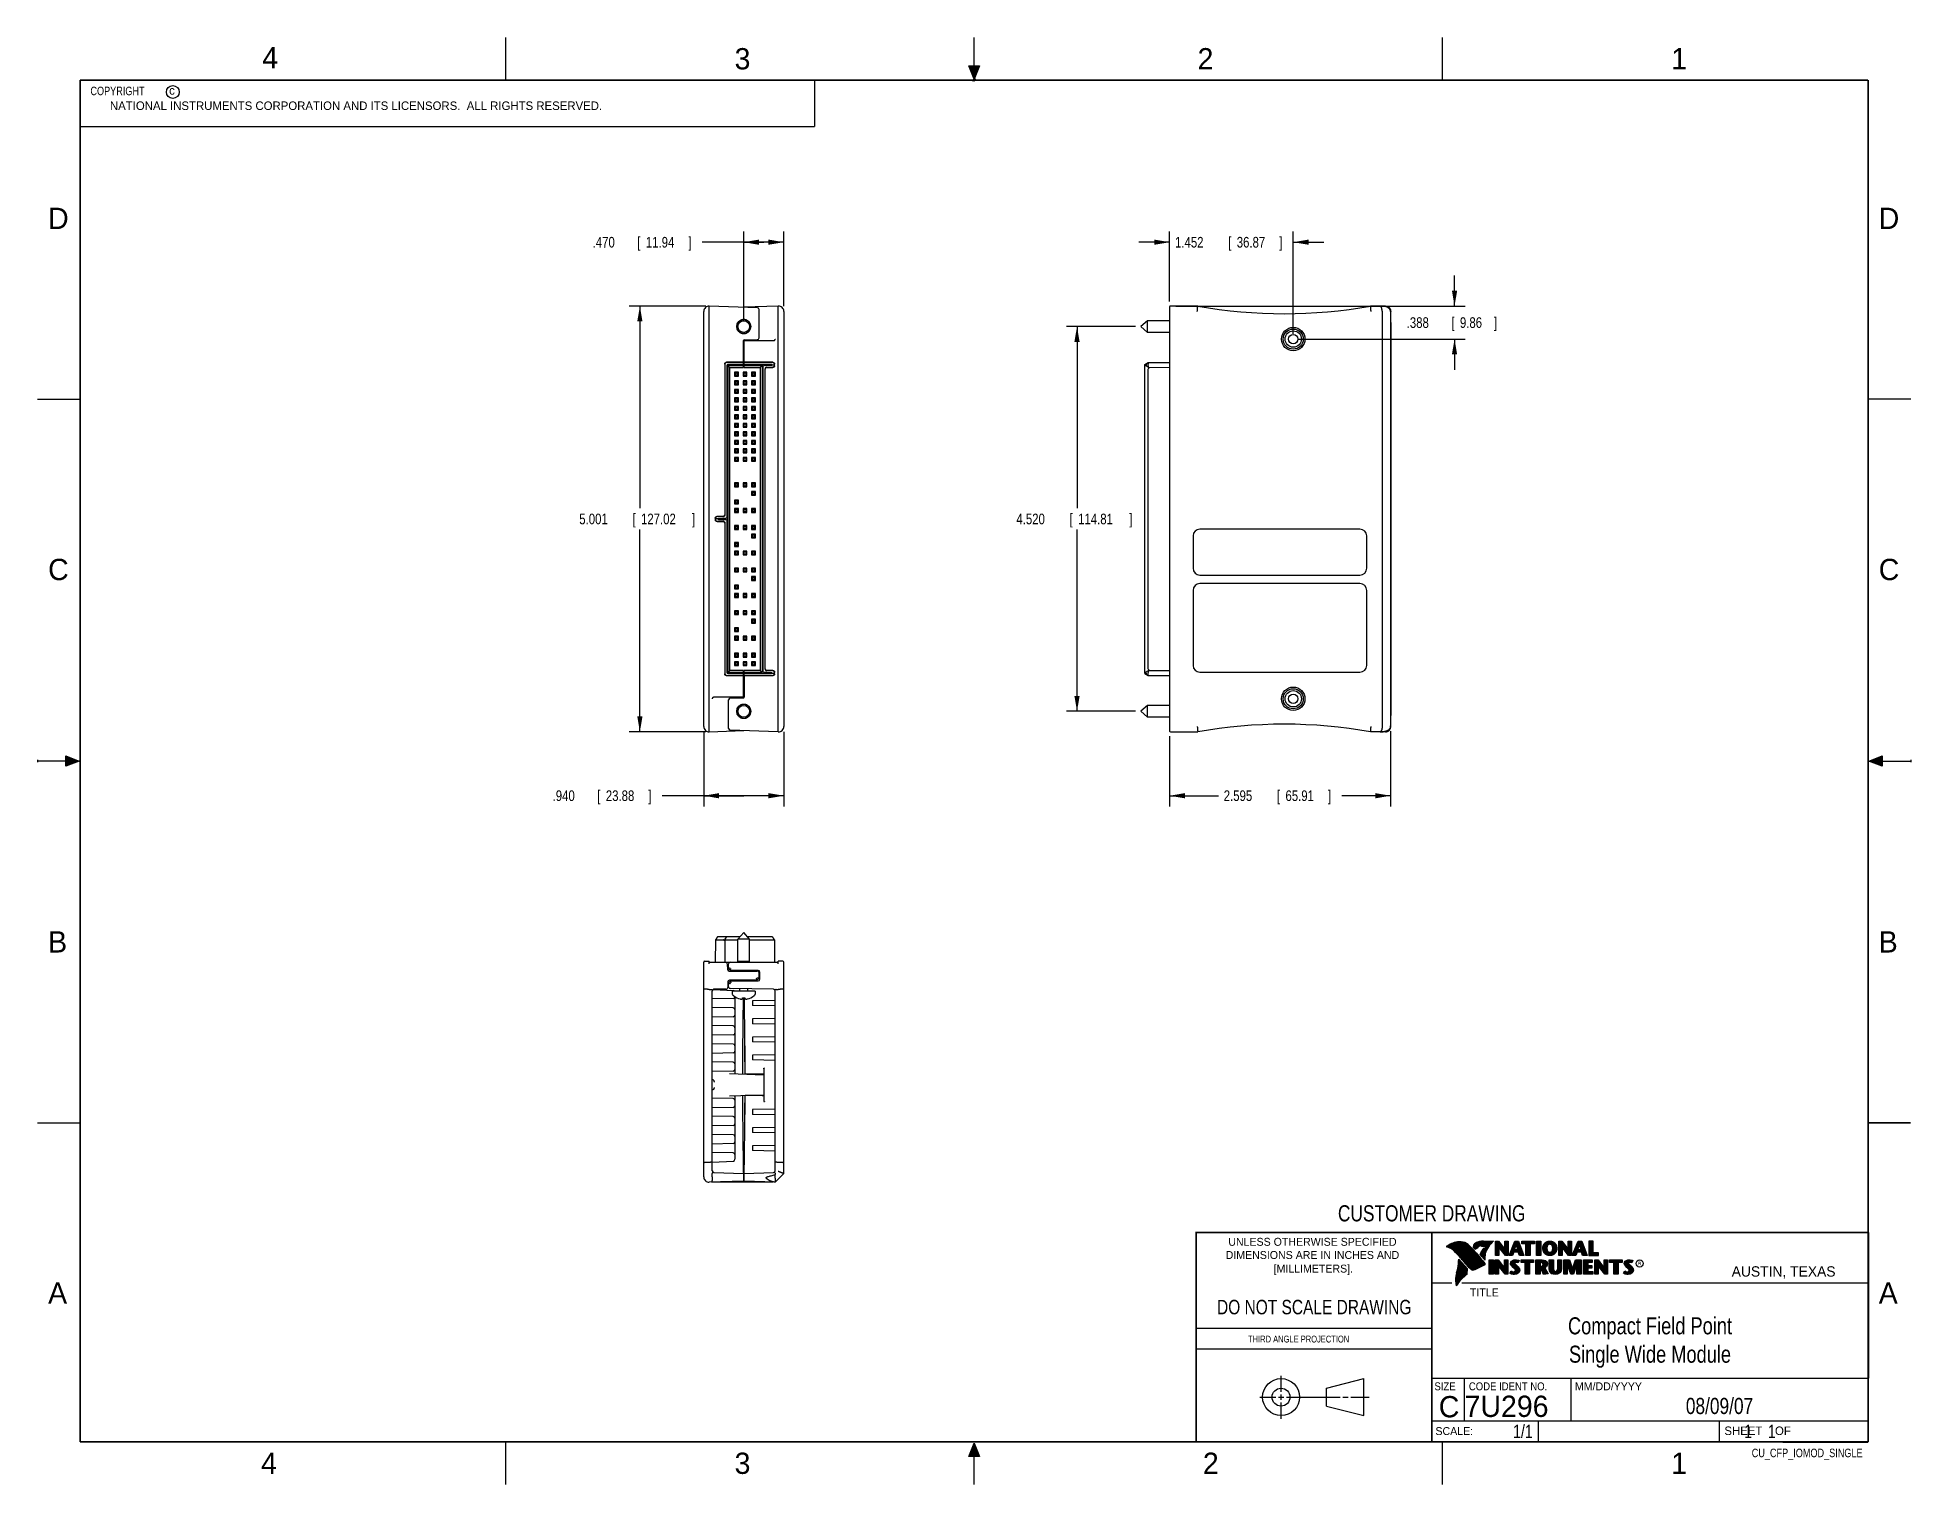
# Model space of a CAD drawing. Header units: inches. Extents: x 0 to 22, y 0 to 17.
import ezdxf
from ezdxf.enums import TextEntityAlignment as Align

# ---------------------------------------------------------------- set-up
doc = ezdxf.new("R2010")
doc.units = ezdxf.units.IN
doc.header["$LTSCALE"] = 1.21
doc.header["$MEASUREMENT"] = 0
doc.layers.get('0').update_dxf_attribs({"linetype": 'CONTINUOUS'})
doc.layers.add('DIMENSIONS', color=7, linetype='CONTINUOUS')
doc.styles.get("Standard").update_dxf_attribs({"font": 'txt', "width": 0.8})
doc.dimstyles.new('DIMSTYLE_1', dxfattribs={"dimtxt": 0.125, "dimasz": 0.18, "dimexe": 0.18, "dimexo": 0.0625, "dimgap": 0.09, "dimtad": 0, "dimtih": 1, "dimtoh": 1, "dimdec": 3, "dimzin": 4, "dimdsep": 46, "dimtxsty": 'STANDARD', "dimblk": '_FILLED', "dimblk1": '_FILLED', "dimblk2": '_FILLED', "dimcen": 0.09, "dimadec": 0, "dimazin": 0, "dimtp": 0.01, "dimtm": 0.01, "dimtfac": 1, "dimtdec": 3, "dimtofl": 0, "dimtmove": 0, "dimatfit": 3, "dimldrblk": '_FILLED', "dimfxl": 1, "dimtolj": 1, "dimtzin": 4, "dimarcsym": 0})

msp = doc.modelspace()

# ---------------------------------------------------------------- texts
at = {"color": 2, "linetype": 'CONTINUOUS'}
for s, height, p in [('4', 0.25, (2.64, 16.6369)), ('3', 0.25, (8.1875, 16.625)), ('2', 0.25, (13.625, 16.625)), ('1', 0.25, (19.1875, 16.625)), ('c', 0.1, (1.5463, 16.328)), ('NATIONAL INSTRUMENTS CORPORATION AND ITS LICENSORS.  ALL RIGHTS RESERVED.', 0.1, (0.851, 16.1482)), ('D', 0.25, (0.125, 14.75)), ('D', 0.25, (21.625, 14.75)), ('C', 0.25, (0.125, 10.625)), ('C', 0.25, (21.625, 10.625)), ('B', 0.25, (0.125, 6.25)), ('B', 0.25, (21.625, 6.25)), ('R', 0.0418, (18.7972, 2.5749)), ('AUSTIN, TEXAS', 0.121576, (19.898, 2.4426)), ('A', 0.25, (0.125, 2.125)), ('TITLE', 0.093, (16.8235, 2.21)), ('A', 0.25, (21.625, 2.125)), ('MM/DD/YYYY', 0.093, (18.0565, 1.1072)), ('SCALE:', 0.093, (16.4187, 0.5815)), ('SHEET    OF', 0.1, (19.8121, 0.5815)), ('4', 0.25, (2.625, 0.125)), ('3', 0.25, (8.1875, 0.125)), ('2', 0.25, (13.6875, 0.125)), ('1', 0.25, (19.1875, 0.125))]:
    msp.add_text(s, height=height, dxfattribs=at).set_placement(p)
at = {"color": 7, "linetype": 'CONTINUOUS', "width": 0.8}
for s, height, p in [('CUSTOMER DRAWING', 0.19, (16.3742, 3.0911)), ('DO NOT SCALE DRAWING', 0.17, (14.9953, 1.9998))]:
    msp.add_text(s, height=height, dxfattribs=at).set_placement(p, align=Align.CENTER)
at = {"color": 2, "linetype": 'CONTINUOUS'}
for s, p in [('UNLESS OTHERWISE SPECIFIED', (14.9742, 2.8049)), ('DIMENSIONS ARE IN INCHES AND', (14.9742, 2.6501)), ('[MILLIMETERS].', (14.9844, 2.4899))]:
    msp.add_text(s, height=0.093, dxfattribs=at).set_placement(p, align=Align.CENTER)
for s, height, width, p in [('THIRD ANGLE PROJECTION', 0.08, 0.8, (14.2178, 1.6686)), ('SIZE', 0.093, 0.9, (16.407, 1.1072)), ('CODE IDENT NO.', 0.093, 0.9, (16.8114, 1.1072))]:
    msp.add_text(s, height=height, dxfattribs=dict(at, width=width)).set_placement(p)
at = {"color": 7, "linetype": 'CONTINUOUS'}
msp.add_text('C', height=0.25, dxfattribs=at).set_placement((16.5785, 0.7893), align=Align.CENTER)
msp.add_text('7U296', height=0.25, dxfattribs=at).set_placement((16.7614, 0.7941))
at = {"color": 7, "linetype": 'CONTINUOUS', "width": 0.8}
msp.add_text('1/1', height=0.15625, dxfattribs=at).set_placement((17.5623, 0.5469), align=Align.RIGHT)
at = {"color": 2, "linetype": 'CONTINUOUS', "width": 0.8}
msp.add_text('CU_CFP_IOMOD_SINGLE', height=0.1, dxfattribs=at).set_placement((21.4352, 0.3213), align=Align.RIGHT)
at = {"color": 2, "linetype": 'CONTINUOUS', "insert": (0.5624, 16.4219), "char_height": 0.1, "width": 1.2, "attachment_point": 1}
msp.add_mtext('  COPYRIGHT    ', dxfattribs=at)
at = {"color": 7, "linetype": 'CONTINUOUS'}
for s, insert, char_height, width, attachment_point in [('Compact Field Point \\PSingle Wide Module', (18.9387, 1.9646), 0.2, 3.2, 2), ('08/09/07 ', (19.755, 1.0181), 0.19, 1.368, 2), ('     1    1', (19.8125, 0.7031), 0.15625, 1.375, 1)]:
    msp.add_mtext(s, dxfattribs=dict(at, insert=insert, char_height=char_height, width=width, attachment_point=attachment_point))

# ---------------------------------------------------------------- blocks, each defined once
blk = doc.blocks.new('_FILLED')
at = {"color": 0, "linetype": 'BYBLOCK'}
blk.add_solid([(0, 0), (-1, 0.17), (-1, -0.17)], dxfattribs=at)
blk = doc.blocks.new('*D0')
at = {"layer": 'DIMENSIONS', "color": 2, "linetype": 'CONTINUOUS'}
for p, q in [((15.892, 8.85), (15.892, 7.967)), ((13.297, 8.79), (13.297, 7.967)), ((13.297, 8.092), (13.87, 8.092)), ((15.892, 8.092), (15.32, 8.092))]:
    blk.add_line(p, q, dxfattribs=at)
at = {"layer": 'DIMENSIONS', "color": 2, "linetype": 'CONTINUOUS', "xscale": 0.18, "yscale": 0.18, "zscale": 0.18, "rotation": 180}
blk.add_blockref('_FILLED', (13.297, 8.092), dxfattribs=at)
at = {"layer": 'DIMENSIONS', "color": 2, "linetype": 'CONTINUOUS', "xscale": 0.18, "yscale": 0.18, "zscale": 0.18}
blk.add_blockref('_FILLED', (15.892, 8.092), dxfattribs=at)
at = {"layer": 'DIMENSIONS', "color": 2, "linetype": 'CONTINUOUS', "width": 0.8}
for s, p in [('2.595', (13.932, 8.03)), ('[', (14.557, 8.03)), ('65.91', (14.657, 8.03)), (']', (15.157, 8.03))]:
    blk.add_text(s, height=0.125, dxfattribs=at).set_placement(p)
blk = doc.blocks.new('*D1')
at = {"layer": 'DIMENSIONS', "color": 2, "linetype": 'CONTINUOUS'}
for p, q in [((7.825, 8.842), (7.825, 7.967)), ((8.765, 8.842), (8.765, 7.967)), ((8.295, 8.092), (7.338, 8.092)), ((7.825, 8.092), (8.295, 8.092)), ((8.765, 8.092), (8.295, 8.092))]:
    blk.add_line(p, q, dxfattribs=at)
at = {"layer": 'DIMENSIONS', "color": 2, "linetype": 'CONTINUOUS', "xscale": 0.18, "yscale": 0.18, "zscale": 0.18, "rotation": 180}
blk.add_blockref('_FILLED', (7.825, 8.092), dxfattribs=at)
at = {"layer": 'DIMENSIONS', "color": 2, "linetype": 'CONTINUOUS', "xscale": 0.18, "yscale": 0.18, "zscale": 0.18}
blk.add_blockref('_FILLED', (8.765, 8.092), dxfattribs=at)
at = {"layer": 'DIMENSIONS', "color": 2, "linetype": 'CONTINUOUS', "width": 0.8}
for s, p in [('.940', (6.05, 8.03)), ('[', (6.575, 8.03)), ('23.88', (6.675, 8.03)), (']', (7.175, 8.03))]:
    blk.add_text(s, height=0.125, dxfattribs=at).set_placement(p)
blk = doc.blocks.new('*D2')
at = {"layer": 'DIMENSIONS', "color": 2, "linetype": 'CONTINUOUS'}
for p, q in [((7.849, 13.844), (6.95, 13.844)), ((7.075, 13.844), (7.075, 11.469)), ((7.075, 8.843), (7.075, 11.219)), ((7.849, 8.843), (6.95, 8.843))]:
    blk.add_line(p, q, dxfattribs=at)
at = {"layer": 'DIMENSIONS', "color": 2, "linetype": 'CONTINUOUS', "xscale": 0.18, "yscale": 0.18, "zscale": 0.18}
for p, rotation in [((7.075, 13.844), 90), ((7.075, 8.843), 270)]:
    blk.add_blockref('_FILLED', p, dxfattribs=dict(at, rotation=rotation))
at = {"layer": 'DIMENSIONS', "color": 2, "linetype": 'CONTINUOUS', "width": 0.8}
for s, p in [('5.001', (6.363, 11.281)), ('[', (6.988, 11.281)), ('127.02', (7.088, 11.281)), (']', (7.688, 11.281))]:
    blk.add_text(s, height=0.125, dxfattribs=at).set_placement(p)
blk = doc.blocks.new('*D3')
at = {"layer": 'DIMENSIONS', "color": 2, "linetype": 'CONTINUOUS'}
for p, q in [((13.297, 14.595), (12.937, 14.595)), ((13.297, 13.897), (13.297, 14.72)), ((14.749, 13.519), (14.749, 14.72)), ((14.749, 14.595), (15.109, 14.595))]:
    blk.add_line(p, q, dxfattribs=at)
at = {"layer": 'DIMENSIONS', "color": 2, "linetype": 'CONTINUOUS', "xscale": 0.18, "yscale": 0.18, "zscale": 0.18}
blk.add_blockref('_FILLED', (13.297, 14.595), dxfattribs=at)
at = {"layer": 'DIMENSIONS', "color": 2, "linetype": 'CONTINUOUS', "xscale": 0.18, "yscale": 0.18, "zscale": 0.18, "rotation": 180}
blk.add_blockref('_FILLED', (14.749, 14.595), dxfattribs=at)
at = {"layer": 'DIMENSIONS', "color": 2, "linetype": 'CONTINUOUS', "width": 0.8}
for s, p in [('1.452', (13.36, 14.532)), ('[', (13.985, 14.532)), ('36.87', (14.085, 14.532)), (']', (14.585, 14.532))]:
    blk.add_text(s, height=0.125, dxfattribs=at).set_placement(p)
blk = doc.blocks.new('*D4')
at = {"layer": 'DIMENSIONS', "color": 2, "linetype": 'CONTINUOUS'}
for p, q in [((16.643, 13.845), (16.643, 14.205)), ((13.37, 13.845), (16.768, 13.845)), ((14.811, 13.457), (16.768, 13.457)), ((16.643, 13.457), (16.643, 13.097))]:
    blk.add_line(p, q, dxfattribs=at)
at = {"layer": 'DIMENSIONS', "color": 2, "linetype": 'CONTINUOUS', "xscale": 0.18, "yscale": 0.18, "zscale": 0.18}
for p, rotation in [((16.643, 13.845), 270), ((16.643, 13.457), 90)]:
    blk.add_blockref('_FILLED', p, dxfattribs=dict(at, rotation=rotation))
at = {"layer": 'DIMENSIONS', "color": 2, "linetype": 'CONTINUOUS', "width": 0.8}
for s, p in [('.388', (16.081, 13.588)), ('[', (16.606, 13.588)), ('9.86', (16.706, 13.588)), (']', (17.106, 13.588))]:
    blk.add_text(s, height=0.125, dxfattribs=at).set_placement(p)
blk = doc.blocks.new('*D5')
at = {"layer": 'DIMENSIONS', "color": 2, "linetype": 'CONTINUOUS'}
for p, q in [((8.53, 14.595), (7.808, 14.595)), ((8.295, 13.666), (8.295, 14.72)), ((8.295, 14.595), (8.53, 14.595)), ((8.765, 14.595), (8.53, 14.595)), ((8.765, 13.845), (8.765, 14.72))]:
    blk.add_line(p, q, dxfattribs=at)
at = {"layer": 'DIMENSIONS', "color": 2, "linetype": 'CONTINUOUS', "xscale": 0.18, "yscale": 0.18, "zscale": 0.18, "rotation": 180}
blk.add_blockref('_FILLED', (8.295, 14.595), dxfattribs=at)
at = {"layer": 'DIMENSIONS', "color": 2, "linetype": 'CONTINUOUS', "xscale": 0.18, "yscale": 0.18, "zscale": 0.18}
blk.add_blockref('_FILLED', (8.765, 14.595), dxfattribs=at)
at = {"layer": 'DIMENSIONS', "color": 2, "linetype": 'CONTINUOUS', "width": 0.8}
for s, p in [('.470', (6.52, 14.532)), ('[', (7.045, 14.532)), ('11.94', (7.145, 14.532)), (']', (7.645, 14.532))]:
    blk.add_text(s, height=0.125, dxfattribs=at).set_placement(p)
blk = doc.blocks.new('*D6')
at = {"layer": 'DIMENSIONS', "color": 2, "linetype": 'CONTINUOUS'}
for p, q in [((12.897, 13.604), (12.084, 13.604)), ((12.209, 13.604), (12.209, 11.469)), ((12.209, 9.084), (12.209, 11.219)), ((12.897, 9.084), (12.084, 9.084))]:
    blk.add_line(p, q, dxfattribs=at)
at = {"layer": 'DIMENSIONS', "color": 2, "linetype": 'CONTINUOUS', "xscale": 0.18, "yscale": 0.18, "zscale": 0.18}
for p, rotation in [((12.209, 13.604), 90), ((12.209, 9.084), 270)]:
    blk.add_blockref('_FILLED', p, dxfattribs=dict(at, rotation=rotation))
at = {"layer": 'DIMENSIONS', "color": 2, "linetype": 'CONTINUOUS', "width": 0.8}
for s, p in [('4.520', (11.497, 11.281)), ('[', (12.122, 11.281)), ('114.81', (12.222, 11.281)), (']', (12.822, 11.281))]:
    blk.add_text(s, height=0.125, dxfattribs=at).set_placement(p)

# ---------------------------------------------------------------- dimensions: what is measured, and where the dimension line sits
at = {"layer": 'DIMENSIONS', "color": 2, "linetype": 'CONTINUOUS'}
for base, p1, p2, angle, picture, middle in [((8.2951, 14.5949), (8.7651, 13.8449), (8.2951, 13.6661), 180, '*D5', (7.1326, 14.5949)), ((16.6433, 13.4566), (13.3696, 13.8449), (14.8111, 13.4566), 270, '*D4', (16.6433, 13.6508)), ((7.0751, 13.8441), (7.8485, 8.8431), (7.8486, 13.8441), 90, '*D2', (7.0751, 11.3436)), ((12.2091, 13.6036), (12.8966, 9.0836), (12.8966, 13.6036), 90, '*D6', (12.2091, 11.3436)), ((13.2971, 8.0924), (15.8921, 8.8499), (13.2971, 8.7899), 180, '*D0', (14.5946, 8.0924))]:
    dim = msp.add_linear_dim(base=base, p1=p1, p2=p2, angle=angle, dimstyle='DIMSTYLE_1', dxfattribs=at)
    dim.commit()
    dim.dimension.update_dxf_attribs({"geometry": picture, "text_midpoint": middle, "dimtype": 160})
for base, p1, p2, picture, middle in [((14.7486128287, 14.5948651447), (13.2971128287, 13.8973479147), (14.7486128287, 13.5191317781), '*D3', (14.0228628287, 14.5948651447)), ((8.7651, 8.0924), (7.8251, 8.8424), (8.7651, 8.8424), '*D1', (6.6626, 8.0924))]:
    dim = msp.add_linear_dim(base=base, p1=p1, p2=p2, dimstyle='DIMSTYLE_1', dxfattribs=at)
    dim.commit()
    dim.dimension.update_dxf_attribs({"geometry": picture, "text_midpoint": middle, "dimtype": 160})

# ---------------------------------------------------------------- hatches: boundary and pattern name
at = {"linetype": 'CONTINUOUS'}
for points in [[(11, 16.51), (10.9375, 16.6663), (11.0625, 16.6663)], [(0.3337, 8.5625), (0.49, 8.5), (0.3337, 8.4375)], [(21.6663, 8.5625), (21.6663, 8.4375), (21.51, 8.5)], [(10.9375, 0.3287), (11, 0.485), (11.0625, 0.3287)]]:
    msp.add_hatch(color=2, dxfattribs=at).paths.add_polyline_path(points)

# ---------------------------------------------------------------- linework, layer by layer
at = {"color": 2, "linetype": 'CONTINUOUS'}
for p, q in [((5.5, 16.5), (5.5, 17)), ((11, 16.485), (11, 17)), ((16.5, 16.5), (16.5, 17)), ((11, 16.51), (10.9375, 16.6663)), ((10.9375, 16.6663), (11.0625, 16.6663)), ((11.015, 16.515), (10.985, 16.485)), ((10.985, 16.485), (11, 16.515)), ((11.0625, 16.6663), (11, 16.51)), ((11, 16.485), (11.015, 16.515)), ((0.4999, 16.5), (9.1249, 16.5)), ((0.4999, 16.5), (0.4999, 15.9531)), ((9.1249, 16.5), (9.1249, 15.9531)), ((0.4999, 15.9531), (9.1249, 15.9531)), ((0, 12.75), (0.5, 12.75)), ((22, 12.75), (21.5, 12.75)), ((0, 8.515), (0, 8.485)), ((0.49, 8.5), (0, 8.5)), ((0.3337, 8.4375), (0.3337, 8.5625)), ((0.3337, 8.5625), (0.49, 8.5)), ((0.49, 8.5), (0.3337, 8.4375)), ((21.51, 8.5), (21.6663, 8.5625)), ((21.51, 8.5), (22, 8.5)), ((21.6663, 8.4375), (21.51, 8.5)), ((21.6663, 8.5625), (21.6663, 8.4375)), ((22, 8.515), (22, 8.485)), ((0, 4.25), (0.5, 4.25)), ((16.3737, 2.9596), (21.5037, 2.9596)), ((16.3737, 2.9596), (16.3737, 1.2496)), ((16.375, 2.96), (21.5, 2.96)), ((21.5037, 2.9596), (21.5037, 1.2496)), ((16.5578, 2.796), (16.5578, 2.7989)), ((16.5646, 2.7936), (16.5646, 2.8033)), ((16.5714, 2.7909), (16.5714, 2.8075)), ((16.5782, 2.788), (16.5782, 2.8116)), ((16.5851, 2.7849), (16.5851, 2.8154)), ((16.5919, 2.7815), (16.5919, 2.819)), ((16.5987, 2.7778), (16.5987, 2.8221)), ((16.6055, 2.7738), (16.6055, 2.8249)), ((16.6124, 2.7696), (16.6124, 2.8276)), ((16.6192, 2.765), (16.6192, 2.8301)), ((16.626, 2.7601), (16.626, 2.8325)), ((16.6329, 2.7549), (16.6329, 2.8347)), ((16.6397, 2.7492), (16.6397, 2.8367)), ((16.6465, 2.7431), (16.6465, 2.8386)), ((16.6533, 2.7366), (16.6533, 2.8403)), ((16.6602, 2.7295), (16.6602, 2.8419)), ((16.667, 2.7221), (16.667, 2.8435)), ((16.6738, 2.7146), (16.6738, 2.8449)), ((16.6806, 2.707), (16.6806, 2.8459)), ((16.6875, 2.6995), (16.6875, 2.8467)), ((16.7939, 2.533), (16.6919, 2.6489)), ((16.6943, 2.6918), (16.6943, 2.8472)), ((16.7011, 2.6841), (16.7011, 2.8474)), ((16.708, 2.6764), (16.708, 2.8474)), ((16.7148, 2.6685), (16.7148, 2.847)), ((16.7216, 2.6607), (16.7216, 2.8465)), ((16.7284, 2.6527), (16.7284, 2.8456)), ((16.7353, 2.6447), (16.7353, 2.8445)), ((16.7421, 2.6366), (16.7421, 2.8431)), ((16.7489, 2.6285), (16.7489, 2.8417)), ((16.7557, 2.6204), (16.7557, 2.84)), ((16.7626, 2.6125), (16.7626, 2.8378)), ((16.7694, 2.6046), (16.7694, 2.8352)), ((16.7762, 2.5968), (16.7762, 2.8321)), ((16.7831, 2.5891), (16.7831, 2.8284)), ((16.7899, 2.5815), (16.7899, 2.8242)), ((16.7967, 2.5739), (16.7967, 2.8193)), ((16.8035, 2.5665), (16.8035, 2.8136)), ((16.8104, 2.5591), (16.8104, 2.807)), ((16.8172, 2.5519), (16.8172, 2.7996)), ((16.824, 2.5447), (16.824, 2.7924)), ((16.8308, 2.5375), (16.8308, 2.7853)), ((16.8377, 2.5314), (16.8377, 2.7781)), ((16.8445, 2.5262), (16.8445, 2.7709)), ((16.8513, 2.523), (16.8513, 2.7637)), ((16.8581, 2.5224), (16.8581, 2.7565)), ((16.8864, 2.7664), (16.8632, 2.7937)), ((16.865, 2.5241), (16.865, 2.7493)), ((16.8877, 2.7723), (16.8682, 2.7952)), ((16.8718, 2.791), (16.8718, 2.8085)), ((16.8718, 2.527), (16.8718, 2.7421)), ((16.8786, 2.783), (16.8786, 2.8206)), ((16.8786, 2.5298), (16.8786, 2.7348)), ((16.8855, 2.7749), (16.8855, 2.8281)), ((16.8855, 2.5327), (16.8855, 2.727)), ((16.8923, 2.7747), (16.8923, 2.8335)), ((16.8923, 2.5356), (16.8923, 2.7187)), ((16.8991, 2.7788), (16.8991, 2.8375)), ((16.8991, 2.5385), (16.8991, 2.7104)), ((16.9059, 2.7837), (16.9059, 2.8408)), ((16.9059, 2.5415), (16.9059, 2.7022)), ((16.9128, 2.7896), (16.9128, 2.8436)), ((16.9128, 2.5446), (16.9128, 2.6939)), ((16.9196, 2.7966), (16.9196, 2.8459)), ((16.9196, 2.5477), (16.9196, 2.6856)), ((16.9264, 2.8018), (16.9264, 2.8477)), ((16.9264, 2.5508), (16.9264, 2.6774)), ((16.9332, 2.8053), (16.9332, 2.849)), ((16.9332, 2.554), (16.9332, 2.6691)), ((16.9401, 2.8077), (16.9401, 2.8499)), ((16.9401, 2.5573), (16.9401, 2.6608)), ((16.9616, 2.6797), (16.9434, 2.7005)), ((16.9469, 2.8082), (16.9469, 2.8509)), ((16.9469, 2.5606), (16.9469, 2.6526)), ((16.9653, 2.6828), (16.9492, 2.7013)), ((16.9537, 2.8069), (16.9537, 2.8518)), ((16.9537, 2.696), (16.9537, 2.7109)), ((16.9537, 2.5639), (16.9537, 2.6443)), ((16.9606, 2.8048), (16.9606, 2.8525)), ((16.9606, 2.6882), (16.9606, 2.7266)), ((16.9674, 2.8034), (16.9674, 2.8531)), ((16.9674, 2.6802), (16.9674, 2.7444)), ((16.9742, 2.8027), (16.9742, 2.8536)), ((16.9742, 2.672), (16.9742, 2.7568)), ((16.981, 2.8023), (16.981, 2.854)), ((16.981, 2.664), (16.981, 2.7634)), ((16.9838, 2.8589), (17.0997, 2.8607)), ((16.9839, 2.8541), (17.087, 2.8557)), ((16.9879, 2.802), (16.9879, 2.8542)), ((16.9879, 2.6563), (16.9879, 2.7665)), ((16.999, 2.637), (16.9946, 2.6418)), ((16.9947, 2.8019), (16.9947, 2.8543)), ((16.9947, 2.6748), (16.9947, 2.7683)), ((17.0015, 2.8005), (17.0015, 2.8544)), ((17.0015, 2.7195), (17.0015, 2.7694)), ((17.0083, 2.7963), (17.0083, 2.8545)), ((17.0083, 2.7388), (17.0083, 2.7698)), ((17.0152, 2.755), (17.0152, 2.8546)), ((17.022, 2.7691), (17.022, 2.8547)), ((17.0288, 2.7817), (17.0288, 2.8548)), ((17.0357, 2.7931), (17.0357, 2.8549)), ((17.0425, 2.8035), (17.0425, 2.855)), ((17.0493, 2.8131), (17.0493, 2.8551)), ((17.0561, 2.822), (17.0561, 2.8552)), ((17.063, 2.8303), (17.063, 2.8553)), ((17.0698, 2.8381), (17.0698, 2.8554)), ((17.0766, 2.8454), (17.0766, 2.8555)), ((17.1243, 2.8592), (17.1609, 2.8592)), ((17.1243, 2.6915), (17.1243, 2.8592)), ((17.1637, 2.6915), (17.1243, 2.6915)), ((17.1291, 2.8543), (17.1585, 2.8543)), ((17.1291, 2.6963), (17.1291, 2.8543)), ((17.1589, 2.6963), (17.1291, 2.6963)), ((17.1381, 2.6963), (17.1381, 2.8543)), ((17.1447, 2.6963), (17.1447, 2.8543)), ((17.1514, 2.6963), (17.1514, 2.8543)), ((17.1589, 2.8042), (17.1581, 2.8543)), ((17.1585, 2.8543), (17.2383, 2.7492)), ((17.2418, 2.6963), (17.1589, 2.8042)), ((17.1589, 2.8042), (17.1589, 2.6963)), ((17.1609, 2.8592), (17.2334, 2.7636)), ((17.2395, 2.6915), (17.1637, 2.7899)), ((17.1637, 2.7899), (17.1637, 2.6915)), ((17.1648, 2.7965), (17.1648, 2.8461)), ((17.1714, 2.7879), (17.1714, 2.8373)), ((17.1781, 2.7792), (17.1781, 2.8285)), ((17.1848, 2.7705), (17.1848, 2.8197)), ((17.1915, 2.7618), (17.1915, 2.8109)), ((17.1981, 2.7531), (17.1981, 2.8021)), ((17.2048, 2.7445), (17.2048, 2.7933)), ((17.2115, 2.7358), (17.2115, 2.7845)), ((17.2182, 2.7271), (17.2182, 2.7757)), ((17.2248, 2.7184), (17.2248, 2.7669)), ((17.2315, 2.7098), (17.2315, 2.7581)), ((17.2334, 2.8592), (17.2732, 2.8592)), ((17.2334, 2.7636), (17.2334, 2.8592)), ((17.2382, 2.7011), (17.2383, 2.7492)), ((17.2383, 2.8543), (17.2684, 2.8543)), ((17.2383, 2.7492), (17.2383, 2.8543)), ((17.2732, 2.6915), (17.2395, 2.6915)), ((17.2684, 2.6963), (17.2418, 2.6963)), ((17.2449, 2.6963), (17.2449, 2.8543)), ((17.2515, 2.6963), (17.2515, 2.8543)), ((17.2582, 2.6963), (17.2582, 2.8543)), ((17.2649, 2.6963), (17.2649, 2.8543)), ((17.2684, 2.8543), (17.2684, 2.6963)), ((17.2732, 2.8592), (17.2732, 2.6915)), ((17.2831, 2.6915), (17.3516, 2.8591)), ((17.3228, 2.6915), (17.2831, 2.6915)), ((17.2903, 2.6964), (17.3548, 2.8542)), ((17.3195, 2.6964), (17.2903, 2.6964)), ((17.2983, 2.6964), (17.2983, 2.7158)), ((17.3049, 2.6964), (17.3049, 2.7322)), ((17.3116, 2.6964), (17.3116, 2.7485)), ((17.3183, 2.6964), (17.3183, 2.7648)), ((17.3356, 2.7364), (17.3195, 2.6964)), ((17.3388, 2.7316), (17.3228, 2.6915)), ((17.325, 2.7101), (17.325, 2.7812)), ((17.3316, 2.7267), (17.3316, 2.7975)), ((17.394, 2.7364), (17.3356, 2.7364)), ((17.3383, 2.7364), (17.3383, 2.8138)), ((17.3905, 2.7316), (17.3388, 2.7316)), ((17.3409, 2.7533), (17.3624, 2.8228)), ((17.389, 2.7533), (17.3409, 2.7533)), ((17.345, 2.7666), (17.345, 2.8302)), ((17.345, 2.7364), (17.345, 2.7533)), ((17.3475, 2.7581), (17.3659, 2.8179)), ((17.3827, 2.7581), (17.3475, 2.7581)), ((17.3516, 2.8591), (17.3938, 2.8591)), ((17.3517, 2.7882), (17.3517, 2.8465)), ((17.3517, 2.7364), (17.3517, 2.7533)), ((17.3548, 2.8542), (17.3905, 2.8542)), ((17.3583, 2.8098), (17.3583, 2.8542)), ((17.3583, 2.7364), (17.3583, 2.7533)), ((17.3624, 2.8228), (17.3701, 2.8228)), ((17.365, 2.8228), (17.365, 2.8542)), ((17.365, 2.7364), (17.365, 2.7533)), ((17.3659, 2.8179), (17.3664, 2.8179)), ((17.3664, 2.8179), (17.3827, 2.7581)), ((17.3701, 2.8228), (17.389, 2.7533)), ((17.3717, 2.817), (17.3717, 2.8542)), ((17.3717, 2.7364), (17.3717, 2.7533)), ((17.3784, 2.7925), (17.3784, 2.8542)), ((17.3784, 2.7364), (17.3784, 2.7533)), ((17.385, 2.7679), (17.385, 2.8542)), ((17.385, 2.7364), (17.385, 2.7533)), ((17.3905, 2.8542), (17.4504, 2.6964)), ((17.4039, 2.6915), (17.3905, 2.7316)), ((17.3917, 2.7364), (17.3917, 2.851)), ((17.3938, 2.8591), (17.4574, 2.6915)), ((17.4074, 2.6964), (17.394, 2.7364)), ((17.3984, 2.7232), (17.3984, 2.8334)), ((17.4574, 2.6915), (17.4039, 2.6915)), ((17.4051, 2.7034), (17.4051, 2.8158)), ((17.4504, 2.6964), (17.4074, 2.6964)), ((17.4118, 2.6964), (17.4118, 2.7982)), ((17.4184, 2.6964), (17.4184, 2.7806)), ((17.4251, 2.6964), (17.4251, 2.763)), ((17.4318, 2.6964), (17.4318, 2.7455)), ((17.4327, 2.8591), (17.5802, 2.8591)), ((17.4327, 2.8278), (17.4327, 2.8591)), ((17.481, 2.8278), (17.4327, 2.8278)), ((17.4375, 2.8542), (17.5753, 2.8542)), ((17.4375, 2.8327), (17.4375, 2.8542)), ((17.4859, 2.8327), (17.4375, 2.8327)), ((17.4385, 2.6964), (17.4385, 2.7279)), ((17.4451, 2.8327), (17.4451, 2.8542)), ((17.4451, 2.6964), (17.4451, 2.7103)), ((17.4518, 2.8327), (17.4518, 2.8542)), ((17.4585, 2.8327), (17.4585, 2.8542)), ((17.4652, 2.8327), (17.4652, 2.8542)), ((17.4718, 2.8327), (17.4718, 2.8542)), ((17.4785, 2.8327), (17.4785, 2.8542)), ((17.481, 2.6915), (17.481, 2.8278)), ((17.5318, 2.6915), (17.481, 2.6915)), ((17.4859, 2.8327), (17.4852, 2.8542)), ((17.4859, 2.6964), (17.4859, 2.8327)), ((17.5269, 2.6964), (17.4859, 2.6964)), ((17.4919, 2.6964), (17.4919, 2.8542)), ((17.4985, 2.6964), (17.4985, 2.8542)), ((17.5052, 2.6964), (17.5052, 2.8542)), ((17.5119, 2.6964), (17.5119, 2.8542)), ((17.5186, 2.6964), (17.5186, 2.8542)), ((17.5269, 2.8327), (17.5252, 2.8542)), ((17.5753, 2.8327), (17.5269, 2.8327)), ((17.5269, 2.8327), (17.5269, 2.6964)), ((17.5802, 2.8278), (17.5318, 2.8278)), ((17.5318, 2.8278), (17.5318, 2.6915)), ((17.5319, 2.8327), (17.5319, 2.8542)), ((17.5386, 2.8327), (17.5386, 2.8542)), ((17.5453, 2.8327), (17.5453, 2.8542)), ((17.5519, 2.8327), (17.5519, 2.8542)), ((17.5586, 2.8327), (17.5586, 2.8542)), ((17.5653, 2.8327), (17.5653, 2.8542)), ((17.572, 2.8327), (17.572, 2.8542)), ((17.5753, 2.8542), (17.5753, 2.8327)), ((17.5802, 2.8591), (17.5802, 2.8278)), ((17.6059, 2.8591), (17.6565, 2.8591)), ((17.6059, 2.6915), (17.6059, 2.8591)), ((17.6565, 2.6915), (17.6059, 2.6915)), ((17.6108, 2.8542), (17.6516, 2.8542)), ((17.6108, 2.6964), (17.6108, 2.8542)), ((17.6516, 2.6964), (17.6108, 2.6964)), ((17.6187, 2.6964), (17.6187, 2.8542)), ((17.6254, 2.6964), (17.6254, 2.8542)), ((17.632, 2.6964), (17.632, 2.8542)), ((17.6387, 2.6964), (17.6387, 2.8542)), ((17.6454, 2.6964), (17.6454, 2.8542)), ((17.6516, 2.8542), (17.6516, 2.6964)), ((17.6565, 2.8591), (17.6565, 2.6915)), ((17.6849, 2.7803), (17.6851, 2.7836)), ((17.6849, 2.7769), (17.6849, 2.7803)), ((17.6849, 2.7735), (17.6849, 2.7769)), ((17.6851, 2.7701), (17.6849, 2.7735)), ((17.6851, 2.7836), (17.6853, 2.7869)), ((17.6854, 2.7668), (17.6851, 2.7701)), ((17.6853, 2.7869), (17.6857, 2.7901)), ((17.6859, 2.7634), (17.6854, 2.7668)), ((17.6857, 2.7901), (17.6862, 2.7933)), ((17.6864, 2.76), (17.6859, 2.7634)), ((17.6862, 2.7933), (17.6868, 2.7964)), ((17.687, 2.7567), (17.6864, 2.76)), ((17.6868, 2.7964), (17.6876, 2.7995)), ((17.6878, 2.7535), (17.687, 2.7567)), ((17.6876, 2.7995), (17.6884, 2.8024)), ((17.6886, 2.7503), (17.6878, 2.7535)), ((17.6884, 2.8024), (17.6893, 2.8053)), ((17.6895, 2.7471), (17.6886, 2.7503)), ((17.6893, 2.8053), (17.6904, 2.8081)), ((17.6905, 2.7441), (17.6895, 2.7471)), ((17.6904, 2.8081), (17.6915, 2.8108)), ((17.6905, 2.7441), (17.6904, 2.8081)), ((17.6917, 2.7411), (17.6905, 2.7441)), ((17.6915, 2.8108), (17.6928, 2.8135)), ((17.6929, 2.7383), (17.6917, 2.7411)), ((17.6928, 2.8135), (17.6942, 2.8161)), ((17.6942, 2.7355), (17.6929, 2.7383)), ((17.6942, 2.8161), (17.6957, 2.8186)), ((17.6956, 2.7327), (17.6942, 2.7355)), ((17.6971, 2.7301), (17.6956, 2.7327)), ((17.6957, 2.8186), (17.6973, 2.8211)), ((17.6971, 2.7301), (17.6973, 2.8211)), ((17.6987, 2.7275), (17.6971, 2.7301)), ((17.6973, 2.8211), (17.699, 2.8236)), ((17.7003, 2.725), (17.6987, 2.7275)), ((17.699, 2.8236), (17.7008, 2.826)), ((17.7021, 2.7226), (17.7003, 2.725)), ((17.7008, 2.826), (17.7028, 2.8284)), ((17.704, 2.7203), (17.7021, 2.7226)), ((17.7028, 2.8284), (17.7048, 2.8307)), ((17.704, 2.7203), (17.7048, 2.8307)), ((17.706, 2.7181), (17.704, 2.7203)), ((17.7048, 2.8307), (17.707, 2.833)), ((17.708, 2.7159), (17.706, 2.7181)), ((17.707, 2.833), (17.7092, 2.8351)), ((17.7102, 2.7138), (17.708, 2.7159)), ((17.7092, 2.8351), (17.7114, 2.8372)), ((17.7102, 2.7138), (17.7114, 2.8372)), ((17.7124, 2.7119), (17.7102, 2.7138)), ((17.7114, 2.8372), (17.7138, 2.8392)), ((17.7147, 2.71), (17.7124, 2.7119)), ((17.7138, 2.8392), (17.7162, 2.841)), ((17.717, 2.7082), (17.7147, 2.71)), ((17.7162, 2.841), (17.7186, 2.8427)), ((17.717, 2.7082), (17.7186, 2.8427)), ((17.7195, 2.7066), (17.717, 2.7082)), ((17.7186, 2.8427), (17.721, 2.8444)), ((17.722, 2.705), (17.7195, 2.7066)), ((17.721, 2.8444), (17.7235, 2.8459)), ((17.7246, 2.7036), (17.722, 2.705)), ((17.7235, 2.8459), (17.7261, 2.8472)), ((17.7246, 2.7036), (17.7235, 2.8459)), ((17.7273, 2.7022), (17.7246, 2.7036)), ((17.7261, 2.8472), (17.7287, 2.8485)), ((17.7267, 2.7789), (17.7268, 2.7812)), ((17.7267, 2.7766), (17.7267, 2.7789)), ((17.7267, 2.7743), (17.7267, 2.7766)), ((17.7268, 2.772), (17.7267, 2.7743)), ((17.7268, 2.7812), (17.7269, 2.7835)), ((17.7269, 2.7696), (17.7268, 2.772)), ((17.7269, 2.7835), (17.727, 2.7857)), ((17.727, 2.7673), (17.7269, 2.7696)), ((17.727, 2.7857), (17.7272, 2.7879)), ((17.7272, 2.765), (17.727, 2.7673)), ((17.7272, 2.7879), (17.7274, 2.79)), ((17.7274, 2.7628), (17.7272, 2.765)), ((17.7301, 2.701), (17.7273, 2.7022)), ((17.7274, 2.79), (17.7276, 2.7921)), ((17.7277, 2.7606), (17.7274, 2.7628)), ((17.7276, 2.7921), (17.7279, 2.7941)), ((17.728, 2.7584), (17.7277, 2.7606)), ((17.7279, 2.7941), (17.7282, 2.7961)), ((17.7283, 2.7563), (17.728, 2.7584)), ((17.7282, 2.7961), (17.7286, 2.798)), ((17.7287, 2.7543), (17.7283, 2.7563)), ((17.7286, 2.798), (17.729, 2.7998)), ((17.7287, 2.8485), (17.7314, 2.8497)), ((17.7291, 2.7523), (17.7287, 2.7543)), ((17.729, 2.7998), (17.7294, 2.8016)), ((17.7295, 2.7503), (17.7291, 2.7523)), ((17.7294, 2.8016), (17.7299, 2.8034)), ((17.73, 2.7485), (17.7295, 2.7503)), ((17.7299, 2.8034), (17.7304, 2.8051)), ((17.7306, 2.7466), (17.73, 2.7485)), ((17.7301, 2.701), (17.7305, 2.7469)), ((17.733, 2.6999), (17.7301, 2.701)), ((17.7304, 2.8051), (17.7309, 2.8068)), ((17.7311, 2.7449), (17.7306, 2.7466)), ((17.7309, 2.8068), (17.7316, 2.8085)), ((17.731, 2.807), (17.7314, 2.8497)), ((17.7318, 2.7431), (17.7311, 2.7449)), ((17.7314, 2.8497), (17.7342, 2.8508)), ((17.7316, 2.8085), (17.7322, 2.8101)), ((17.7324, 2.7414), (17.7318, 2.7431)), ((17.7322, 2.8101), (17.7329, 2.8117)), ((17.7331, 2.7398), (17.7324, 2.7414)), ((17.7329, 2.8117), (17.7337, 2.8133)), ((17.736, 2.6989), (17.733, 2.6999)), ((17.7339, 2.7382), (17.7331, 2.7398)), ((17.7337, 2.8133), (17.7345, 2.8149)), ((17.7347, 2.7366), (17.7339, 2.7382)), ((17.7342, 2.8508), (17.737, 2.8517)), ((17.7345, 2.8149), (17.7354, 2.8164)), ((17.7355, 2.7351), (17.7347, 2.7366)), ((17.7354, 2.8164), (17.7364, 2.8178)), ((17.7365, 2.7337), (17.7355, 2.7351)), ((17.7391, 2.698), (17.736, 2.6989)), ((17.7364, 2.8178), (17.7374, 2.8192)), ((17.7374, 2.7323), (17.7365, 2.7337)), ((17.737, 2.8517), (17.7399, 2.8526)), ((17.7374, 2.8193), (17.737, 2.8517)), ((17.7374, 2.8192), (17.7384, 2.8206)), ((17.7385, 2.7309), (17.7374, 2.7323)), ((17.7384, 2.8206), (17.7395, 2.8218)), ((17.7388, 2.698), (17.7384, 2.7309)), ((17.7396, 2.7296), (17.7385, 2.7309)), ((17.7423, 2.6972), (17.7391, 2.698)), ((17.7395, 2.8218), (17.7407, 2.823)), ((17.7408, 2.7283), (17.7396, 2.7296)), ((17.7399, 2.8526), (17.7429, 2.8534)), ((17.7407, 2.823), (17.742, 2.8241)), ((17.742, 2.7272), (17.7408, 2.7283)), ((17.742, 2.8241), (17.7432, 2.8252)), ((17.7433, 2.7261), (17.742, 2.7272)), ((17.7456, 2.6966), (17.7423, 2.6972)), ((17.7429, 2.8534), (17.7459, 2.8541)), ((17.7432, 2.8252), (17.7446, 2.8261)), ((17.7446, 2.725), (17.7433, 2.7261)), ((17.7446, 2.8261), (17.746, 2.827)), ((17.746, 2.7241), (17.7446, 2.725)), ((17.7455, 2.8267), (17.7455, 2.854)), ((17.7455, 2.6966), (17.7455, 2.7244)), ((17.7489, 2.696), (17.7456, 2.6966)), ((17.7459, 2.8541), (17.749, 2.8546)), ((17.746, 2.827), (17.7474, 2.8278)), ((17.7475, 2.7232), (17.746, 2.7241)), ((17.7474, 2.8278), (17.7488, 2.8285)), ((17.749, 2.7224), (17.7475, 2.7232)), ((17.7488, 2.8285), (17.7503, 2.8291)), ((17.7523, 2.6956), (17.7489, 2.696)), ((17.749, 2.8546), (17.7522, 2.8551)), ((17.7506, 2.7217), (17.749, 2.7224)), ((17.7503, 2.8291), (17.7519, 2.8297)), ((17.7522, 2.7212), (17.7506, 2.7217)), ((17.7519, 2.8297), (17.7535, 2.8301)), ((17.7522, 2.8551), (17.7553, 2.8554)), ((17.7522, 2.8298), (17.7522, 2.8551)), ((17.7538, 2.7207), (17.7522, 2.7212)), ((17.7522, 2.6956), (17.7522, 2.7212)), ((17.7557, 2.6953), (17.7523, 2.6956)), ((17.7535, 2.8301), (17.7551, 2.8305)), ((17.7555, 2.7203), (17.7538, 2.7207)), ((17.7551, 2.8305), (17.7567, 2.8308)), ((17.7553, 2.8554), (17.7585, 2.8556)), ((17.7572, 2.72), (17.7555, 2.7203)), ((17.7591, 2.6952), (17.7557, 2.6953)), ((17.7567, 2.8308), (17.7584, 2.8311)), ((17.7589, 2.7198), (17.7572, 2.72)), ((17.7584, 2.8311), (17.7601, 2.8312)), ((17.7585, 2.8556), (17.7616, 2.8557)), ((17.7589, 2.8311), (17.7589, 2.8556)), ((17.7606, 2.7197), (17.7589, 2.7198)), ((17.7589, 2.6952), (17.7589, 2.7198)), ((17.7625, 2.6951), (17.7591, 2.6952)), ((17.7601, 2.8312), (17.7618, 2.8312)), ((17.7624, 2.7198), (17.7606, 2.7197)), ((17.7616, 2.8557), (17.7648, 2.8556)), ((17.7618, 2.8312), (17.7636, 2.8311)), ((17.7641, 2.7199), (17.7624, 2.7198)), ((17.7659, 2.6952), (17.7625, 2.6951)), ((17.7636, 2.8311), (17.7653, 2.831)), ((17.7658, 2.7201), (17.7641, 2.7199)), ((17.7648, 2.8556), (17.768, 2.8555)), ((17.7653, 2.831), (17.767, 2.8307)), ((17.7655, 2.6952), (17.7659, 2.7201)), ((17.7675, 2.7204), (17.7658, 2.7201)), ((17.7692, 2.6953), (17.7659, 2.6952)), ((17.767, 2.8307), (17.7686, 2.8304)), ((17.7692, 2.7208), (17.7675, 2.7204)), ((17.7676, 2.8306), (17.768, 2.8555)), ((17.768, 2.8555), (17.7711, 2.8552)), ((17.7686, 2.8304), (17.7703, 2.83)), ((17.7709, 2.7213), (17.7692, 2.7208)), ((17.7724, 2.6956), (17.7692, 2.6953)), ((17.7703, 2.83), (17.7719, 2.8295)), ((17.7725, 2.7218), (17.7709, 2.7213)), ((17.7711, 2.8552), (17.7742, 2.8548)), ((17.7719, 2.8295), (17.7734, 2.8289)), ((17.7722, 2.6956), (17.7725, 2.7218)), ((17.7756, 2.6961), (17.7724, 2.6956)), ((17.7741, 2.7224), (17.7725, 2.7218)), ((17.7734, 2.8289), (17.775, 2.8283)), ((17.7739, 2.8287), (17.7742, 2.8548)), ((17.7756, 2.7231), (17.7741, 2.7224)), ((17.7742, 2.8548), (17.7773, 2.8542)), ((17.775, 2.8283), (17.7764, 2.8276)), ((17.7771, 2.7238), (17.7756, 2.7231)), ((17.7788, 2.6966), (17.7756, 2.6961)), ((17.7764, 2.8276), (17.7778, 2.8268)), ((17.7785, 2.7246), (17.7771, 2.7238)), ((17.7773, 2.8542), (17.7804, 2.8536)), ((17.7778, 2.8268), (17.7792, 2.826)), ((17.7798, 2.7255), (17.7785, 2.7246)), ((17.7819, 2.6972), (17.7788, 2.6966)), ((17.7789, 2.6966), (17.7792, 2.7251)), ((17.7792, 2.826), (17.7805, 2.8251)), ((17.7811, 2.7265), (17.7798, 2.7255)), ((17.7801, 2.8254), (17.7804, 2.8536)), ((17.7804, 2.8536), (17.7834, 2.8528)), ((17.7805, 2.8251), (17.7817, 2.8242)), ((17.7824, 2.7276), (17.7811, 2.7265)), ((17.7817, 2.8242), (17.7829, 2.8232)), ((17.785, 2.698), (17.7819, 2.6972)), ((17.7835, 2.7287), (17.7824, 2.7276)), ((17.7829, 2.8232), (17.784, 2.8221)), ((17.7834, 2.8528), (17.7864, 2.8519)), ((17.7846, 2.7299), (17.7835, 2.7287)), ((17.784, 2.8221), (17.785, 2.821)), ((17.7857, 2.7312), (17.7846, 2.7299)), ((17.785, 2.821), (17.786, 2.8198)), ((17.788, 2.6989), (17.785, 2.698)), ((17.7867, 2.7326), (17.7857, 2.7312)), ((17.786, 2.8198), (17.7869, 2.8186)), ((17.7864, 2.8519), (17.7893, 2.8509)), ((17.7867, 2.8189), (17.7864, 2.8519)), ((17.7876, 2.734), (17.7867, 2.7326)), ((17.7869, 2.8186), (17.7878, 2.8173)), ((17.7884, 2.7354), (17.7876, 2.734)), ((17.788, 2.6989), (17.7876, 2.734)), ((17.7878, 2.8173), (17.7886, 2.816)), ((17.791, 2.7), (17.788, 2.6989)), ((17.7892, 2.7369), (17.7884, 2.7354)), ((17.7886, 2.816), (17.7894, 2.8146)), ((17.79, 2.7385), (17.7892, 2.7369)), ((17.7893, 2.8509), (17.7922, 2.8498)), ((17.7894, 2.8146), (17.7901, 2.8132)), ((17.7907, 2.7401), (17.79, 2.7385)), ((17.7901, 2.8132), (17.7908, 2.8116)), ((17.7914, 2.7417), (17.7907, 2.7401)), ((17.7908, 2.8116), (17.7914, 2.8101)), ((17.7939, 2.7012), (17.791, 2.7)), ((17.7914, 2.8101), (17.7921, 2.8084)), ((17.792, 2.7434), (17.7914, 2.7417)), ((17.7926, 2.7451), (17.792, 2.7434)), ((17.7921, 2.8084), (17.7927, 2.8067)), ((17.7922, 2.8498), (17.795, 2.8486)), ((17.7927, 2.8065), (17.7922, 2.8498)), ((17.7932, 2.7469), (17.7926, 2.7451)), ((17.7927, 2.8067), (17.7932, 2.8048)), ((17.7932, 2.8048), (17.7938, 2.8029)), ((17.7938, 2.7487), (17.7932, 2.7469)), ((17.7939, 2.7012), (17.7934, 2.7475)), ((17.7938, 2.8029), (17.7943, 2.801)), ((17.7943, 2.7506), (17.7938, 2.7487)), ((17.7968, 2.7025), (17.7939, 2.7012)), ((17.7943, 2.801), (17.7948, 2.799)), ((17.7947, 2.7525), (17.7943, 2.7506)), ((17.7952, 2.7545), (17.7947, 2.7525)), ((17.7948, 2.799), (17.7952, 2.7969)), ((17.795, 2.8486), (17.7977, 2.8472)), ((17.7952, 2.7969), (17.7956, 2.7947)), ((17.7956, 2.7565), (17.7952, 2.7545)), ((17.7956, 2.7947), (17.7959, 2.7925)), ((17.7959, 2.7586), (17.7956, 2.7565)), ((17.7959, 2.7925), (17.7962, 2.7903)), ((17.7962, 2.7608), (17.7959, 2.7586)), ((17.7962, 2.7903), (17.7964, 2.7881)), ((17.7965, 2.7629), (17.7962, 2.7608)), ((17.7964, 2.7881), (17.7966, 2.7858)), ((17.7967, 2.7652), (17.7965, 2.7629)), ((17.7966, 2.7858), (17.7968, 2.7835)), ((17.7968, 2.7674), (17.7967, 2.7652)), ((17.7968, 2.7835), (17.7969, 2.7812)), ((17.7969, 2.7697), (17.7968, 2.7674)), ((17.7995, 2.7039), (17.7968, 2.7025)), ((17.7969, 2.7812), (17.797, 2.7789)), ((17.797, 2.7719), (17.7969, 2.7697)), ((17.797, 2.7789), (17.797, 2.7765)), ((17.797, 2.7765), (17.797, 2.7742)), ((17.797, 2.7742), (17.797, 2.7719)), ((17.7977, 2.8472), (17.8004, 2.8458)), ((17.7995, 2.7039), (17.8004, 2.8458)), ((17.8023, 2.7054), (17.7995, 2.7039)), ((17.8004, 2.8458), (17.8031, 2.8443)), ((17.8049, 2.707), (17.8023, 2.7054)), ((17.8031, 2.8443), (17.8056, 2.8426)), ((17.8074, 2.7088), (17.8049, 2.707)), ((17.8056, 2.8426), (17.8081, 2.8409)), ((17.8074, 2.7088), (17.8081, 2.8409)), ((17.8098, 2.7106), (17.8074, 2.7088)), ((17.8081, 2.8409), (17.8105, 2.839)), ((17.8121, 2.7125), (17.8098, 2.7106)), ((17.8105, 2.839), (17.8128, 2.8371)), ((17.8143, 2.7145), (17.8121, 2.7125)), ((17.8128, 2.8371), (17.815, 2.8351)), ((17.8143, 2.7145), (17.8128, 2.8371)), ((17.8164, 2.7166), (17.8143, 2.7145)), ((17.815, 2.8351), (17.8171, 2.833)), ((17.8184, 2.7188), (17.8164, 2.7166)), ((17.8171, 2.833), (17.8192, 2.8308)), ((17.8203, 2.721), (17.8184, 2.7188)), ((17.8192, 2.8308), (17.8211, 2.8285)), ((17.8203, 2.721), (17.8211, 2.8285)), ((17.8221, 2.7234), (17.8203, 2.721)), ((17.8211, 2.8285), (17.823, 2.8262)), ((17.8239, 2.7258), (17.8221, 2.7234)), ((17.823, 2.8262), (17.8247, 2.8238)), ((17.8255, 2.7283), (17.8239, 2.7258)), ((17.8247, 2.8238), (17.8264, 2.8214)), ((17.8271, 2.7309), (17.8255, 2.7283)), ((17.8264, 2.8214), (17.8279, 2.8189)), ((17.8271, 2.7309), (17.8279, 2.8189)), ((17.8286, 2.7335), (17.8271, 2.7309)), ((17.8279, 2.8189), (17.8294, 2.8163)), ((17.83, 2.7362), (17.8286, 2.7335)), ((17.8294, 2.8163), (17.8307, 2.8137)), ((17.8313, 2.7389), (17.83, 2.7362)), ((17.8307, 2.8137), (17.8319, 2.811)), ((17.8325, 2.7417), (17.8313, 2.7389)), ((17.8319, 2.811), (17.8331, 2.8082)), ((17.8336, 2.7446), (17.8325, 2.7417)), ((17.8331, 2.8082), (17.8341, 2.8053)), ((17.8347, 2.7475), (17.8336, 2.7446)), ((17.8341, 2.8053), (17.835, 2.8024)), ((17.8347, 2.7475), (17.8341, 2.8053)), ((17.8356, 2.7505), (17.8347, 2.7475)), ((17.835, 2.8024), (17.8359, 2.7993)), ((17.8364, 2.7535), (17.8356, 2.7505)), ((17.8359, 2.7993), (17.8366, 2.7961)), ((17.837, 2.7566), (17.8364, 2.7535)), ((17.8366, 2.7961), (17.8373, 2.7929)), ((17.8376, 2.7598), (17.837, 2.7566)), ((17.8373, 2.7929), (17.8378, 2.7896)), ((17.8381, 2.763), (17.8376, 2.7598)), ((17.8378, 2.7896), (17.8382, 2.7863)), ((17.8385, 2.7663), (17.8381, 2.763)), ((17.8382, 2.7863), (17.8386, 2.783)), ((17.8387, 2.7696), (17.8385, 2.7663)), ((17.8386, 2.783), (17.8388, 2.7796)), ((17.8388, 2.7729), (17.8387, 2.7696)), ((17.8388, 2.7796), (17.8389, 2.7762)), ((17.8389, 2.7762), (17.8388, 2.7729)), ((17.8673, 2.8592), (17.9039, 2.8592)), ((17.8673, 2.6915), (17.8673, 2.8592)), ((17.9067, 2.6915), (17.8673, 2.6915)), ((17.8721, 2.8543), (17.9015, 2.8543)), ((17.8721, 2.6963), (17.8721, 2.8543)), ((17.9019, 2.6963), (17.8721, 2.6963)), ((17.879, 2.6963), (17.879, 2.8543)), ((17.8874, 2.6963), (17.8874, 2.8543)), ((17.8941, 2.6963), (17.8941, 2.8543)), ((17.8991, 2.8543), (17.9019, 2.8042)), ((17.9015, 2.8543), (17.9813, 2.7492)), ((17.9848, 2.6963), (17.9019, 2.8042)), ((17.9019, 2.8042), (17.9019, 2.6963)), ((17.9039, 2.8592), (17.9764, 2.7636)), ((17.9057, 2.7992), (17.9057, 2.8487)), ((17.9824, 2.6915), (17.9067, 2.7899)), ((17.9067, 2.7899), (17.9067, 2.6915)), ((17.9124, 2.7905), (17.9124, 2.8399)), ((17.9191, 2.7818), (17.9191, 2.8311)), ((17.9258, 2.7731), (17.9258, 2.8223)), ((17.9324, 2.7645), (17.9324, 2.8135)), ((17.9391, 2.7558), (17.9391, 2.8047)), ((17.9458, 2.7471), (17.9458, 2.7959)), ((17.9525, 2.7384), (17.9525, 2.7871)), ((17.9591, 2.7297), (17.9591, 2.7783)), ((17.9658, 2.7211), (17.9658, 2.7695)), ((17.9725, 2.7124), (17.9725, 2.7607)), ((17.9764, 2.8592), (18.0162, 2.8592)), ((17.9764, 2.7636), (17.9764, 2.8592)), ((17.9792, 2.7037), (17.9813, 2.7492)), ((17.9813, 2.8543), (18.0114, 2.8543)), ((17.9813, 2.7492), (17.9813, 2.8543)), ((18.0162, 2.6915), (17.9824, 2.6915)), ((18.0114, 2.6963), (17.9848, 2.6963)), ((17.9858, 2.695), (17.9858, 2.8543)), ((17.9925, 2.6963), (17.9925, 2.8543)), ((17.9992, 2.6963), (17.9992, 2.8543)), ((18.0059, 2.6963), (18.0059, 2.8543)), ((18.0114, 2.8543), (18.0114, 2.6963)), ((18.0162, 2.8592), (18.0162, 2.6915)), ((18.0262, 2.6915), (18.0946, 2.8591)), ((18.0658, 2.6915), (18.0262, 2.6915)), ((18.0334, 2.6964), (18.0979, 2.8542)), ((18.0625, 2.6964), (18.0334, 2.6964)), ((18.0392, 2.6964), (18.0392, 2.7107)), ((18.0459, 2.6964), (18.0459, 2.727)), ((18.0526, 2.6964), (18.0526, 2.7434)), ((18.0593, 2.6964), (18.0593, 2.7597)), ((18.0786, 2.7364), (18.0625, 2.6964)), ((18.0819, 2.7316), (18.0658, 2.6915)), ((18.0659, 2.7048), (18.0659, 2.776)), ((18.0726, 2.7214), (18.0726, 2.7924)), ((18.137, 2.7364), (18.0786, 2.7364)), ((18.0793, 2.7364), (18.0793, 2.8087)), ((18.1335, 2.7316), (18.0819, 2.7316)), ((18.084, 2.7533), (18.1054, 2.8228)), ((18.1321, 2.7533), (18.084, 2.7533)), ((18.086, 2.7364), (18.086, 2.825)), ((18.0905, 2.7581), (18.109, 2.8179)), ((18.1258, 2.7581), (18.0905, 2.7581)), ((18.0926, 2.7814), (18.0926, 2.8414)), ((18.0926, 2.7364), (18.0926, 2.7533)), ((18.0946, 2.8591), (18.1369, 2.8591)), ((18.0979, 2.8542), (18.1336, 2.8542)), ((18.0993, 2.803), (18.0993, 2.8542)), ((18.0993, 2.7364), (18.0993, 2.7533)), ((18.1054, 2.8228), (18.1132, 2.8228)), ((18.106, 2.8228), (18.106, 2.8542)), ((18.106, 2.7364), (18.106, 2.7533)), ((18.109, 2.8179), (18.1095, 2.8179)), ((18.1095, 2.8179), (18.1258, 2.7581)), ((18.1127, 2.8228), (18.1127, 2.8542)), ((18.1127, 2.7364), (18.1127, 2.7533)), ((18.1132, 2.8228), (18.1321, 2.7533)), ((18.1193, 2.8002), (18.1193, 2.8542)), ((18.1193, 2.7364), (18.1193, 2.7533)), ((18.126, 2.7756), (18.126, 2.8542)), ((18.126, 2.7364), (18.126, 2.7533)), ((18.1327, 2.7364), (18.1327, 2.8542)), ((18.147, 2.6915), (18.1335, 2.7316)), ((18.1336, 2.8542), (18.1935, 2.6964)), ((18.1369, 2.8591), (18.2005, 2.6915)), ((18.1505, 2.6964), (18.137, 2.7364)), ((18.1394, 2.7295), (18.1394, 2.8389)), ((18.146, 2.7096), (18.146, 2.8213)), ((18.2005, 2.6915), (18.147, 2.6915)), ((18.1935, 2.6964), (18.1505, 2.6964)), ((18.1527, 2.6964), (18.1527, 2.8038)), ((18.1594, 2.6964), (18.1594, 2.7862)), ((18.1661, 2.6964), (18.1661, 2.7686)), ((18.1727, 2.6964), (18.1727, 2.751)), ((18.1794, 2.6964), (18.1794, 2.7334)), ((18.1861, 2.6964), (18.1861, 2.7158)), ((18.272, 2.8591), (18.2214, 2.8591)), ((18.2214, 2.8591), (18.2214, 2.6915)), ((18.2214, 2.6915), (18.3332, 2.6915)), ((18.2671, 2.8542), (18.2262, 2.8542)), ((18.2262, 2.8542), (18.2262, 2.6964)), ((18.2262, 2.6964), (18.3284, 2.6964)), ((18.2328, 2.6964), (18.2328, 2.8542)), ((18.2395, 2.6964), (18.2395, 2.8542)), ((18.2462, 2.6964), (18.2462, 2.8542)), ((18.2529, 2.6964), (18.2529, 2.8542)), ((18.2595, 2.6964), (18.2595, 2.8542)), ((18.2662, 2.6964), (18.2662, 2.7179)), ((18.2671, 2.7179), (18.2671, 2.8542)), ((18.3284, 2.7179), (18.2671, 2.7179)), ((18.272, 2.7227), (18.272, 2.8591)), ((18.3332, 2.7227), (18.272, 2.7227)), ((18.2729, 2.6964), (18.2729, 2.7179)), ((18.2796, 2.6964), (18.2796, 2.7179)), ((18.2862, 2.6964), (18.2862, 2.7179)), ((18.2929, 2.6964), (18.2929, 2.7179)), ((18.2996, 2.6964), (18.2996, 2.7179)), ((18.3063, 2.6964), (18.3063, 2.7179)), ((18.3129, 2.6964), (18.3129, 2.7179)), ((18.3196, 2.6964), (18.3196, 2.7179)), ((18.3284, 2.6964), (18.3284, 2.7179)), ((18.3332, 2.6915), (18.3332, 2.7227)), ((18.6766, 2.6393), (18.695, 2.6413)), ((18.695, 2.6413), (18.7074, 2.6405)), ((16.667, 2.3482), (16.667, 2.477)), ((16.6738, 2.3584), (16.6738, 2.4982)), ((16.6806, 2.368), (16.6806, 2.52)), ((16.6875, 2.377), (16.6875, 2.5502)), ((16.6943, 2.3857), (16.6943, 2.603)), ((16.789, 2.5312), (16.6964, 2.6365)), ((16.7011, 2.3939), (16.7011, 2.6311)), ((16.708, 2.4018), (16.708, 2.6233)), ((16.7148, 2.4093), (16.7148, 2.6156)), ((16.7216, 2.4165), (16.7216, 2.6078)), ((16.7284, 2.4233), (16.7284, 2.6001)), ((16.7353, 2.4299), (16.7353, 2.5923)), ((16.7421, 2.4363), (16.7421, 2.5846)), ((16.7489, 2.4424), (16.7489, 2.5768)), ((16.7557, 2.4482), (16.7557, 2.569)), ((16.7626, 2.4538), (16.7626, 2.5613)), ((16.7694, 2.4592), (16.7694, 2.5535)), ((16.7762, 2.4644), (16.7762, 2.5458)), ((16.7831, 2.4694), (16.7831, 2.538)), ((16.788, 2.4729), (16.789, 2.5312)), ((16.7927, 2.4704), (16.7939, 2.533)), ((16.9606, 2.5673), (16.9606, 2.6361)), ((16.9674, 2.5708), (16.9674, 2.6278)), ((16.9742, 2.5743), (16.9742, 2.6195)), ((16.981, 2.5778), (16.981, 2.6113)), ((16.9879, 2.5814), (16.9879, 2.603)), ((16.9947, 2.5853), (16.9947, 2.5948)), ((17.0482, 2.6383), (17.0988, 2.6383)), ((17.0482, 2.4708), (17.0482, 2.6383)), ((17.0988, 2.4708), (17.0482, 2.4708)), ((17.0531, 2.6334), (17.0939, 2.6334)), ((17.0531, 2.4756), (17.0531, 2.6334)), ((17.0939, 2.4756), (17.0531, 2.4756)), ((17.0577, 2.4756), (17.0577, 2.6334)), ((17.0644, 2.4756), (17.0644, 2.6334)), ((17.071, 2.4756), (17.071, 2.6334)), ((17.0777, 2.4756), (17.0777, 2.6334)), ((17.0844, 2.4756), (17.0844, 2.6334)), ((17.0911, 2.4756), (17.0911, 2.6334)), ((17.0939, 2.6334), (17.0939, 2.4756)), ((17.0988, 2.6383), (17.0988, 2.4708)), ((17.1205, 2.6385), (17.1571, 2.6385)), ((17.1205, 2.4708), (17.1205, 2.6385)), ((17.1599, 2.4708), (17.1205, 2.4708)), ((17.1253, 2.6336), (17.1547, 2.6336)), ((17.1253, 2.4756), (17.1253, 2.6336)), ((17.1551, 2.4756), (17.1253, 2.4756)), ((17.1311, 2.4756), (17.1311, 2.6336)), ((17.1378, 2.4756), (17.1378, 2.6336)), ((17.1445, 2.4756), (17.1445, 2.6336)), ((17.1511, 2.4756), (17.1511, 2.6336)), ((17.1547, 2.6336), (17.2345, 2.5284)), ((17.238, 2.4756), (17.1551, 2.5834)), ((17.1551, 2.5834), (17.1551, 2.4756)), ((17.1571, 2.6385), (17.2296, 2.5429)), ((17.1578, 2.5799), (17.1578, 2.6295)), ((17.2356, 2.4708), (17.1599, 2.5692)), ((17.1599, 2.5692), (17.1599, 2.4708)), ((17.1645, 2.5712), (17.1645, 2.6207)), ((17.1712, 2.5625), (17.1712, 2.6119)), ((17.1778, 2.5539), (17.1778, 2.6031)), ((17.1845, 2.5452), (17.1845, 2.5943)), ((17.1912, 2.5365), (17.1912, 2.5855)), ((17.1979, 2.5278), (17.1979, 2.5767)), ((17.2045, 2.5192), (17.2045, 2.5679)), ((17.2112, 2.5105), (17.2112, 2.5591)), ((17.2179, 2.5018), (17.2179, 2.5503)), ((17.2246, 2.4931), (17.2246, 2.5415)), ((17.2296, 2.6385), (17.2694, 2.6385)), ((17.2296, 2.5429), (17.2296, 2.6385)), ((17.2312, 2.4844), (17.2312, 2.5327)), ((17.2345, 2.6336), (17.2646, 2.6336)), ((17.2345, 2.5284), (17.2345, 2.6336)), ((17.2694, 2.4708), (17.2356, 2.4708)), ((17.2379, 2.4756), (17.2379, 2.6336)), ((17.2646, 2.4756), (17.238, 2.4756)), ((17.2446, 2.4756), (17.2446, 2.6336)), ((17.2513, 2.4756), (17.2513, 2.6336)), ((17.2579, 2.4756), (17.2579, 2.6336)), ((17.2646, 2.6336), (17.2646, 2.4756)), ((17.2694, 2.6385), (17.2694, 2.4708)), ((17.2931, 2.483), (17.3081, 2.5106)), ((17.3026, 2.4766), (17.2931, 2.483)), ((17.2995, 2.4845), (17.3097, 2.5034)), ((17.3049, 2.4809), (17.2995, 2.4845)), ((17.3009, 2.5961), (17.3037, 2.6105)), ((17.302, 2.5852), (17.3009, 2.5961)), ((17.3058, 2.5754), (17.302, 2.5852)), ((17.3118, 2.4729), (17.3026, 2.4766)), ((17.3037, 2.6105), (17.3127, 2.6238)), ((17.3047, 2.481), (17.3047, 2.4941)), ((17.3132, 2.4775), (17.3049, 2.4809)), ((17.3058, 2.5959), (17.3083, 2.6086)), ((17.3068, 2.5863), (17.3058, 2.5959)), ((17.3109, 2.5679), (17.3058, 2.5754)), ((17.3101, 2.5777), (17.3068, 2.5863)), ((17.3081, 2.5106), (17.3144, 2.506)), ((17.3083, 2.6086), (17.3162, 2.6204)), ((17.3097, 2.5034), (17.3119, 2.5018)), ((17.3147, 2.571), (17.3101, 2.5777)), ((17.3153, 2.5636), (17.3109, 2.5679)), ((17.3113, 2.5744), (17.3113, 2.6131)), ((17.3113, 2.478), (17.3119, 2.5018)), ((17.3254, 2.47), (17.3118, 2.4729)), ((17.3119, 2.5018), (17.3189, 2.4983)), ((17.3127, 2.6238), (17.3245, 2.6324)), ((17.3262, 2.4748), (17.3132, 2.4775)), ((17.3144, 2.506), (17.3207, 2.5028)), ((17.3243, 2.5614), (17.3147, 2.571)), ((17.321, 2.5578), (17.3153, 2.5636)), ((17.3162, 2.6204), (17.3269, 2.6281)), ((17.318, 2.5677), (17.318, 2.6217)), ((17.318, 2.4765), (17.318, 2.4986)), ((17.3189, 2.4983), (17.328, 2.4952)), ((17.3207, 2.5028), (17.3291, 2.5)), ((17.3441, 2.5385), (17.321, 2.5578)), ((17.3474, 2.5421), (17.3243, 2.5614)), ((17.3245, 2.6324), (17.3412, 2.639)), ((17.3247, 2.561), (17.3247, 2.6265)), ((17.3247, 2.475), (17.3247, 2.4963)), ((17.3369, 2.4683), (17.3254, 2.47)), ((17.3373, 2.4731), (17.3262, 2.4748)), ((17.3269, 2.6281), (17.3424, 2.6343)), ((17.328, 2.4952), (17.3365, 2.4942)), ((17.3291, 2.5), (17.3366, 2.4991)), ((17.3314, 2.5555), (17.3314, 2.6299)), ((17.3314, 2.474), (17.3314, 2.4948)), ((17.3365, 2.4942), (17.3446, 2.4949)), ((17.3366, 2.4991), (17.3435, 2.4997)), ((17.3452, 2.468), (17.3369, 2.4683)), ((17.345, 2.4729), (17.3373, 2.4731)), ((17.338, 2.5499), (17.338, 2.6326)), ((17.338, 2.473), (17.338, 2.494)), ((17.3412, 2.639), (17.3596, 2.641)), ((17.3424, 2.6343), (17.3597, 2.6362)), ((17.3435, 2.4997), (17.3487, 2.5017)), ((17.3516, 2.5311), (17.3441, 2.5385)), ((17.3446, 2.4949), (17.351, 2.4974)), ((17.3466, 2.6041), (17.3447, 2.6345)), ((17.3447, 2.5443), (17.3461, 2.5993)), ((17.3447, 2.4728), (17.3447, 2.4949)), ((17.3699, 2.4761), (17.345, 2.4729)), ((17.3714, 2.4714), (17.3452, 2.468)), ((17.3466, 2.6041), (17.3461, 2.5993)), ((17.3461, 2.5993), (17.3477, 2.5922)), ((17.3497, 2.609), (17.3466, 2.6041)), ((17.3554, 2.5341), (17.3474, 2.5421)), ((17.3477, 2.5922), (17.3547, 2.5835)), ((17.3487, 2.5017), (17.3536, 2.5051)), ((17.3543, 2.6124), (17.3497, 2.609)), ((17.3513, 2.6025), (17.351, 2.5996)), ((17.351, 2.5996), (17.3521, 2.5944)), ((17.351, 2.4974), (17.3572, 2.5017)), ((17.3533, 2.6056), (17.3513, 2.6025)), ((17.3514, 2.6103), (17.3514, 2.6353)), ((17.3514, 2.5381), (17.3514, 2.5876)), ((17.3514, 2.4737), (17.3514, 2.4975)), ((17.3559, 2.5241), (17.3516, 2.5311)), ((17.3521, 2.5944), (17.3582, 2.5869)), ((17.3565, 2.6079), (17.3533, 2.6056)), ((17.3536, 2.5051), (17.3565, 2.5097)), ((17.3604, 2.6142), (17.3543, 2.6124)), ((17.3547, 2.5835), (17.3771, 2.5649)), ((17.3604, 2.5261), (17.3554, 2.5341)), ((17.3579, 2.5169), (17.3559, 2.5241)), ((17.3614, 2.6094), (17.3565, 2.6079)), ((17.3565, 2.5097), (17.3579, 2.5169)), ((17.3572, 2.5017), (17.3611, 2.5079)), ((17.3581, 2.6135), (17.3581, 2.636)), ((17.3581, 2.5298), (17.3581, 2.5807)), ((17.3581, 2.4746), (17.3581, 2.5024)), ((17.3582, 2.5869), (17.3804, 2.5685)), ((17.3596, 2.641), (17.372, 2.6402)), ((17.3597, 2.6362), (17.3713, 2.6354)), ((17.3664, 2.6148), (17.3604, 2.6142)), ((17.3629, 2.5171), (17.3604, 2.5261)), ((17.3611, 2.5079), (17.3629, 2.5171)), ((17.3665, 2.6099), (17.3614, 2.6094)), ((17.3647, 2.6146), (17.3647, 2.6358)), ((17.3647, 2.4755), (17.3647, 2.5752)), ((17.3726, 2.6145), (17.3664, 2.6148)), ((17.372, 2.6097), (17.3665, 2.6099)), ((17.3868, 2.4857), (17.3699, 2.4761)), ((17.3713, 2.6354), (17.3843, 2.6326)), ((17.3714, 2.6146), (17.3714, 2.6353)), ((17.3714, 2.4763), (17.3714, 2.5696)), ((17.3899, 2.4818), (17.3714, 2.4714)), ((17.372, 2.6402), (17.3856, 2.6373)), ((17.3807, 2.6079), (17.372, 2.6097)), ((17.3819, 2.6126), (17.3726, 2.6145)), ((17.3771, 2.5649), (17.383, 2.559)), ((17.3781, 2.6134), (17.3781, 2.6339)), ((17.3781, 2.4808), (17.3781, 2.5639)), ((17.3804, 2.5685), (17.3864, 2.5624)), ((17.3853, 2.6065), (17.3807, 2.6079)), ((17.3873, 2.6109), (17.3819, 2.6126)), ((17.383, 2.559), (17.3888, 2.5529)), ((17.3843, 2.6326), (17.3921, 2.6299)), ((17.3848, 2.6117), (17.3848, 2.6324)), ((17.3848, 2.4834), (17.3848, 2.5571)), ((17.3899, 2.6036), (17.3853, 2.6065)), ((17.3856, 2.6373), (17.3939, 2.6344)), ((17.3864, 2.5624), (17.3925, 2.5561)), ((17.3967, 2.4966), (17.3868, 2.4857)), ((17.3879, 2.6106), (17.3873, 2.6109)), ((17.3966, 2.6278), (17.3879, 2.6106)), ((17.3888, 2.5529), (17.3953, 2.5446)), ((17.4031, 2.6301), (17.3899, 2.6036)), ((17.4008, 2.4939), (17.3899, 2.4818)), ((17.3914, 2.6176), (17.3914, 2.6301)), ((17.3914, 2.4908), (17.3914, 2.5495)), ((17.3921, 2.6299), (17.3966, 2.6278)), ((17.3925, 2.5561), (17.3994, 2.5472)), ((17.3939, 2.6344), (17.4031, 2.6301)), ((17.3953, 2.5446), (17.4001, 2.535)), ((17.4016, 2.5077), (17.3967, 2.4966)), ((17.3981, 2.4982), (17.3981, 2.5389)), ((17.3994, 2.5472), (17.4046, 2.5368)), ((17.4001, 2.535), (17.4024, 2.5275)), ((17.4063, 2.5063), (17.4008, 2.4939)), ((17.4031, 2.5174), (17.4016, 2.5077)), ((17.4024, 2.5275), (17.4031, 2.5174)), ((17.4046, 2.5368), (17.4072, 2.5285)), ((17.408, 2.5172), (17.4063, 2.5063)), ((17.4072, 2.5285), (17.408, 2.5172)), ((17.4242, 2.6383), (17.5717, 2.6383)), ((17.4242, 2.607), (17.4242, 2.6383)), ((17.4726, 2.607), (17.4242, 2.607)), ((17.429, 2.6334), (17.5669, 2.6334)), ((17.429, 2.6119), (17.429, 2.6334)), ((17.4774, 2.6119), (17.429, 2.6119)), ((17.4382, 2.6119), (17.4382, 2.6334)), ((17.4448, 2.6119), (17.4448, 2.6334)), ((17.4515, 2.6119), (17.4515, 2.6334)), ((17.4582, 2.6119), (17.4582, 2.6334)), ((17.4649, 2.6119), (17.4649, 2.6334)), ((17.4716, 2.6119), (17.4716, 2.6334)), ((17.4726, 2.4708), (17.4726, 2.607)), ((17.5233, 2.4708), (17.4726, 2.4708)), ((17.4774, 2.6119), (17.4782, 2.6334)), ((17.4774, 2.4756), (17.4774, 2.6119)), ((17.5185, 2.4756), (17.4774, 2.4756)), ((17.4849, 2.4756), (17.4849, 2.6334)), ((17.4916, 2.4756), (17.4916, 2.6334)), ((17.4983, 2.4756), (17.4983, 2.6334)), ((17.5049, 2.4756), (17.5049, 2.6334)), ((17.5116, 2.4756), (17.5116, 2.6334)), ((17.5185, 2.6119), (17.5183, 2.6334)), ((17.5669, 2.6119), (17.5185, 2.6119)), ((17.5185, 2.6119), (17.5185, 2.4756)), ((17.5717, 2.607), (17.5233, 2.607)), ((17.5233, 2.607), (17.5233, 2.4708)), ((17.525, 2.6119), (17.525, 2.6334)), ((17.5316, 2.6119), (17.5316, 2.6334)), ((17.5383, 2.6119), (17.5383, 2.6334)), ((17.545, 2.6119), (17.545, 2.6334)), ((17.5517, 2.6119), (17.5517, 2.6334)), ((17.5583, 2.6119), (17.5583, 2.6334)), ((17.5669, 2.6334), (17.5669, 2.6119)), ((17.5717, 2.6383), (17.5717, 2.607)), ((17.5973, 2.6384), (17.674, 2.6384)), ((17.5973, 2.4708), (17.5973, 2.6384)), ((17.6479, 2.4708), (17.5973, 2.4708)), ((17.6021, 2.6335), (17.6737, 2.6335)), ((17.6021, 2.4756), (17.6021, 2.6335)), ((17.643, 2.4756), (17.6021, 2.4756)), ((17.6051, 2.4756), (17.6051, 2.6335)), ((17.6117, 2.4756), (17.6117, 2.6335)), ((17.6184, 2.4756), (17.6184, 2.6335)), ((17.6251, 2.4756), (17.6251, 2.6335)), ((17.6318, 2.4756), (17.6318, 2.6335)), ((17.6384, 2.4756), (17.6384, 2.6335)), ((17.643, 2.6118), (17.6451, 2.6335)), ((17.6628, 2.6118), (17.643, 2.6118)), ((17.643, 2.4756), (17.643, 2.6118)), ((17.643, 2.5608), (17.6635, 2.5608)), ((17.6642, 2.5391), (17.643, 2.5391)), ((17.6628, 2.6069), (17.6479, 2.6069)), ((17.6479, 2.6069), (17.6479, 2.5656)), ((17.6479, 2.5656), (17.6628, 2.5656)), ((17.6609, 2.5343), (17.6479, 2.5343)), ((17.6479, 2.5343), (17.6479, 2.4708)), ((17.6518, 2.6118), (17.6518, 2.6335)), ((17.6518, 2.5391), (17.6518, 2.5608)), ((17.6585, 2.6118), (17.6585, 2.6335)), ((17.6585, 2.5391), (17.6585, 2.5608)), ((17.6879, 2.4675), (17.6609, 2.5343)), ((17.6684, 2.6111), (17.6628, 2.6118)), ((17.6678, 2.6063), (17.6628, 2.6069)), ((17.6628, 2.5656), (17.6687, 2.5666)), ((17.6635, 2.5608), (17.6711, 2.5623)), ((17.6911, 2.4728), (17.6642, 2.5391)), ((17.6651, 2.6115), (17.6651, 2.6335)), ((17.6651, 2.5368), (17.6651, 2.5608)), ((17.6733, 2.6041), (17.6678, 2.6063)), ((17.6751, 2.6086), (17.6684, 2.6111)), ((17.6687, 2.5666), (17.6752, 2.5703)), ((17.6711, 2.5623), (17.6788, 2.567)), ((17.6718, 2.6098), (17.6718, 2.6335)), ((17.6718, 2.5203), (17.6718, 2.5625)), ((17.678, 2.601), (17.6733, 2.6041)), ((17.6737, 2.6335), (17.6928, 2.6316)), ((17.674, 2.6384), (17.6938, 2.6364)), ((17.6818, 2.6043), (17.6751, 2.6086)), ((17.6752, 2.5703), (17.6789, 2.5743)), ((17.6814, 2.5936), (17.678, 2.601)), ((17.6785, 2.6065), (17.6785, 2.633)), ((17.6785, 2.5038), (17.6785, 2.5667)), ((17.6788, 2.567), (17.6834, 2.5723)), ((17.6789, 2.5743), (17.6814, 2.5799)), ((17.6823, 2.5864), (17.6814, 2.5936)), ((17.6814, 2.5799), (17.6823, 2.5864)), ((17.6858, 2.5956), (17.6818, 2.6043)), ((17.6834, 2.5723), (17.6862, 2.5792)), ((17.6852, 2.4873), (17.6834, 2.5723)), ((17.6858, 2.5956), (17.6852, 2.6324)), ((17.6872, 2.5871), (17.6858, 2.5956)), ((17.6862, 2.5792), (17.6872, 2.5871)), ((17.7417, 2.4734), (17.6879, 2.4675)), ((17.7341, 2.4775), (17.6911, 2.4728)), ((17.6918, 2.4729), (17.6918, 2.6317)), ((17.6928, 2.6316), (17.7082, 2.6262)), ((17.6938, 2.6364), (17.7106, 2.6305)), ((17.7101, 2.5543), (17.6983, 2.5469)), ((17.6983, 2.5469), (17.7341, 2.4775)), ((17.6985, 2.4736), (17.6985, 2.6296)), ((17.7131, 2.5504), (17.7047, 2.5451)), ((17.7047, 2.5451), (17.7417, 2.4734)), ((17.7052, 2.5512), (17.7052, 2.6273)), ((17.7052, 2.4743), (17.7052, 2.5336)), ((17.7082, 2.6262), (17.7187, 2.6179)), ((17.7164, 2.5599), (17.7101, 2.5543)), ((17.7106, 2.6305), (17.7224, 2.6212)), ((17.7119, 2.5554), (17.7119, 2.6233)), ((17.7119, 2.4751), (17.7119, 2.5206)), ((17.7196, 2.5563), (17.7131, 2.5504)), ((17.7224, 2.5693), (17.7164, 2.5599)), ((17.7185, 2.5619), (17.7185, 2.618)), ((17.7185, 2.4758), (17.7185, 2.5077)), ((17.7187, 2.6179), (17.7256, 2.607)), ((17.7221, 2.5588), (17.7196, 2.5563)), ((17.7267, 2.5672), (17.7221, 2.5588)), ((17.7224, 2.6212), (17.7302, 2.6088)), ((17.7266, 2.5801), (17.7224, 2.5693)), ((17.7252, 2.5765), (17.7252, 2.6075)), ((17.7252, 2.4765), (17.7252, 2.4947)), ((17.7256, 2.607), (17.7281, 2.5934)), ((17.7281, 2.5934), (17.7266, 2.5801)), ((17.7314, 2.579), (17.7267, 2.5672)), ((17.7302, 2.6088), (17.733, 2.5936)), ((17.733, 2.5936), (17.7314, 2.579)), ((17.7527, 2.6384), (17.8033, 2.6384)), ((17.7527, 2.5345), (17.7527, 2.6384)), ((17.7563, 2.5096), (17.7527, 2.5345)), ((17.7666, 2.4906), (17.7563, 2.5096)), ((17.7575, 2.6335), (17.7984, 2.6335)), ((17.7575, 2.5349), (17.7575, 2.6335)), ((17.761, 2.5112), (17.7575, 2.5349)), ((17.7705, 2.4937), (17.761, 2.5112)), ((17.7653, 2.5033), (17.7653, 2.6335)), ((17.7827, 2.4766), (17.7666, 2.4906)), ((17.7852, 2.4809), (17.7705, 2.4937)), ((17.7719, 2.4924), (17.7719, 2.6335)), ((17.7786, 2.4866), (17.7786, 2.6335)), ((17.8025, 2.47), (17.7827, 2.4766)), ((17.8035, 2.4748), (17.7852, 2.4809)), ((17.7853, 2.4808), (17.7853, 2.6335)), ((17.792, 2.4787), (17.792, 2.6335)), ((17.7984, 2.6335), (17.7984, 2.5497)), ((17.7984, 2.5497), (17.7992, 2.5322)), ((17.7986, 2.4765), (17.7992, 2.5322)), ((17.7992, 2.5322), (17.8019, 2.5183)), ((17.8019, 2.5183), (17.8087, 2.5066)), ((17.8264, 2.4678), (17.8025, 2.47)), ((17.8033, 2.6384), (17.8033, 2.5499)), ((17.8033, 2.5499), (17.804, 2.5331)), ((17.8263, 2.4727), (17.8035, 2.4748)), ((17.804, 2.5331), (17.8062, 2.5206)), ((17.8053, 2.4742), (17.8053, 2.5124)), ((17.8062, 2.5206), (17.8117, 2.5104)), ((17.8087, 2.5066), (17.8182, 2.4997)), ((17.8117, 2.5104), (17.819, 2.5045)), ((17.812, 2.474), (17.812, 2.5042)), ((17.8182, 2.4997), (17.8305, 2.4979)), ((17.8187, 2.4734), (17.8187, 2.4994)), ((17.819, 2.5045), (17.8293, 2.5027)), ((17.8253, 2.4726), (17.8253, 2.4987)), ((17.849, 2.4755), (17.8263, 2.4727)), ((17.8502, 2.4708), (17.8264, 2.4678)), ((17.8293, 2.5027), (17.8381, 2.5049)), ((17.8305, 2.4979), (17.8411, 2.501)), ((17.832, 2.4734), (17.832, 2.4977)), ((17.8381, 2.5049), (17.8458, 2.5107)), ((17.8387, 2.4742), (17.8387, 2.499)), ((17.8411, 2.501), (17.8502, 2.5085)), ((17.8454, 2.4751), (17.8454, 2.5046)), ((17.8458, 2.5107), (17.8509, 2.521)), ((17.8668, 2.4823), (17.849, 2.4755)), ((17.8502, 2.5085), (17.8557, 2.5198)), ((17.8693, 2.4781), (17.8502, 2.4708)), ((17.8509, 2.521), (17.8542, 2.5342)), ((17.8521, 2.4767), (17.8521, 2.5101)), ((17.8542, 2.5342), (17.8557, 2.5499)), ((17.8557, 2.6384), (17.899, 2.6384)), ((17.8557, 2.5499), (17.8557, 2.6384)), ((17.8557, 2.5198), (17.8591, 2.5337)), ((17.8587, 2.4792), (17.8587, 2.5323)), ((17.8591, 2.5337), (17.8606, 2.5499)), ((17.8606, 2.6335), (17.8941, 2.6335)), ((17.8606, 2.5499), (17.8606, 2.6335)), ((17.8654, 2.4812), (17.8654, 2.6335)), ((17.8812, 2.4944), (17.8668, 2.4823)), ((17.885, 2.4913), (17.8693, 2.4781)), ((17.8721, 2.4868), (17.8721, 2.6335)), ((17.8788, 2.4924), (17.8788, 2.6335)), ((17.8906, 2.5123), (17.8812, 2.4944)), ((17.8953, 2.5107), (17.885, 2.4913)), ((17.8854, 2.5024), (17.8854, 2.6335)), ((17.8941, 2.5349), (17.8906, 2.5123)), ((17.8941, 2.6335), (17.8941, 2.5349)), ((17.899, 2.5345), (17.8953, 2.5107)), ((17.899, 2.6384), (17.899, 2.5345)), ((17.9264, 2.6384), (17.9949, 2.6384)), ((17.9264, 2.4708), (17.9264, 2.6384)), ((17.9662, 2.4708), (17.9264, 2.4708)), ((17.9313, 2.6335), (17.9914, 2.6335)), ((17.9313, 2.4756), (17.9313, 2.6335)), ((17.9613, 2.4756), (17.9313, 2.4756)), ((17.9388, 2.4756), (17.9388, 2.6335)), ((17.9455, 2.4756), (17.9455, 2.6335)), ((17.9522, 2.4756), (17.9522, 2.6335)), ((17.9613, 2.6167), (17.9589, 2.6335)), ((18.0108, 2.4756), (17.9613, 2.6167)), ((17.9613, 2.6167), (17.9613, 2.4756)), ((17.9655, 2.6046), (17.9655, 2.6335)), ((18.0073, 2.4708), (17.9662, 2.5882)), ((17.9662, 2.5882), (17.9662, 2.4708)), ((17.9722, 2.5856), (17.9722, 2.6335)), ((17.9789, 2.5666), (17.9789, 2.6335)), ((17.9856, 2.5475), (17.9856, 2.6335)), ((17.9914, 2.6335), (18.03, 2.52)), ((17.9922, 2.5285), (17.9922, 2.6311)), ((17.9949, 2.6384), (18.0298, 2.5355)), ((17.9989, 2.5095), (17.9989, 2.6115)), ((18.0056, 2.4904), (18.0056, 2.5918)), ((18.0394, 2.4708), (18.0073, 2.4708)), ((18.0359, 2.4756), (18.0108, 2.4756)), ((18.0123, 2.4756), (18.0123, 2.5722)), ((18.0189, 2.4756), (18.0189, 2.5525)), ((18.0256, 2.4756), (18.0256, 2.5329)), ((18.0298, 2.5355), (18.0629, 2.6384)), ((18.03, 2.52), (18.0664, 2.6335)), ((18.0323, 2.4756), (18.0323, 2.5272)), ((18.084, 2.6176), (18.0359, 2.4756)), ((18.039, 2.4845), (18.039, 2.548)), ((18.0792, 2.5882), (18.0394, 2.4708)), ((18.0456, 2.5042), (18.0456, 2.5688)), ((18.0523, 2.524), (18.0523, 2.5896)), ((18.059, 2.5437), (18.059, 2.6104)), ((18.0629, 2.6384), (18.1299, 2.6384)), ((18.0657, 2.5634), (18.0657, 2.6311)), ((18.0664, 2.6335), (18.1251, 2.6335)), ((18.0723, 2.5831), (18.0723, 2.6335)), ((18.079, 2.6028), (18.079, 2.6335)), ((18.0792, 2.4708), (18.0792, 2.5882)), ((18.1299, 2.4708), (18.0792, 2.4708)), ((18.084, 2.6176), (18.0857, 2.6335)), ((18.084, 2.4756), (18.084, 2.6176)), ((18.1251, 2.4756), (18.084, 2.4756)), ((18.0924, 2.4756), (18.0924, 2.6335)), ((18.099, 2.4756), (18.099, 2.6335)), ((18.1057, 2.4756), (18.1057, 2.6335)), ((18.1124, 2.4756), (18.1124, 2.6335)), ((18.1191, 2.4756), (18.1191, 2.6335)), ((18.1251, 2.6335), (18.1251, 2.4756)), ((18.1299, 2.6384), (18.1299, 2.4708)), ((18.1564, 2.6384), (18.2578, 2.6384)), ((18.1564, 2.4708), (18.1564, 2.6384)), ((18.2683, 2.4708), (18.1564, 2.4708)), ((18.1612, 2.6335), (18.253, 2.6335)), ((18.1612, 2.4756), (18.1612, 2.6335)), ((18.2635, 2.4756), (18.1612, 2.4756)), ((18.1658, 2.4756), (18.1658, 2.6335)), ((18.1725, 2.4756), (18.1725, 2.6335)), ((18.1791, 2.4756), (18.1791, 2.6335)), ((18.1858, 2.4756), (18.1858, 2.6335)), ((18.1925, 2.4756), (18.1925, 2.6335)), ((18.1992, 2.4756), (18.1992, 2.6335)), ((18.253, 2.6119), (18.2018, 2.6119)), ((18.2018, 2.6119), (18.2018, 2.5692)), ((18.2018, 2.5692), (18.252, 2.5692)), ((18.252, 2.5474), (18.2018, 2.5474)), ((18.2018, 2.5474), (18.2018, 2.4973)), ((18.2018, 2.4973), (18.2635, 2.4973)), ((18.2058, 2.6119), (18.2058, 2.6335)), ((18.2058, 2.5474), (18.2058, 2.5692)), ((18.2058, 2.4756), (18.2058, 2.4973)), ((18.2578, 2.6071), (18.2066, 2.6071)), ((18.2066, 2.6071), (18.2066, 2.574)), ((18.2066, 2.574), (18.2569, 2.574)), ((18.2569, 2.5425), (18.2066, 2.5425)), ((18.2066, 2.5425), (18.2066, 2.5022)), ((18.2066, 2.5022), (18.2683, 2.5022)), ((18.2125, 2.6119), (18.2125, 2.6335)), ((18.2125, 2.5474), (18.2125, 2.5692)), ((18.2125, 2.4756), (18.2125, 2.4973)), ((18.2192, 2.6119), (18.2192, 2.6335)), ((18.2192, 2.5474), (18.2192, 2.5692)), ((18.2192, 2.4756), (18.2192, 2.4973)), ((18.2259, 2.6119), (18.2259, 2.6335)), ((18.2259, 2.5474), (18.2259, 2.5692)), ((18.2259, 2.4756), (18.2259, 2.4973)), ((18.2325, 2.6119), (18.2325, 2.6335)), ((18.2325, 2.5474), (18.2325, 2.5692)), ((18.2325, 2.4756), (18.2325, 2.4973)), ((18.2392, 2.6119), (18.2392, 2.6335)), ((18.2392, 2.5474), (18.2392, 2.5692)), ((18.2392, 2.4756), (18.2392, 2.4973)), ((18.2459, 2.6119), (18.2459, 2.6335)), ((18.2459, 2.5474), (18.2459, 2.5692)), ((18.2459, 2.4756), (18.2459, 2.4973)), ((18.252, 2.5692), (18.252, 2.5474)), ((18.2526, 2.4756), (18.2526, 2.4973)), ((18.253, 2.6335), (18.253, 2.6119)), ((18.2569, 2.574), (18.2569, 2.5425)), ((18.2578, 2.6384), (18.2578, 2.6071)), ((18.2593, 2.4756), (18.2593, 2.4973)), ((18.2635, 2.4973), (18.2635, 2.4756)), ((18.2683, 2.5022), (18.2683, 2.4708)), ((18.2918, 2.6385), (18.3284, 2.6385)), ((18.2918, 2.4708), (18.2918, 2.6385)), ((18.3313, 2.4708), (18.2918, 2.4708)), ((18.2967, 2.6336), (18.326, 2.6336)), ((18.2967, 2.4756), (18.2967, 2.6336)), ((18.3264, 2.4756), (18.2967, 2.4756)), ((18.2993, 2.4756), (18.2993, 2.6336)), ((18.306, 2.4756), (18.306, 2.6336)), ((18.3127, 2.4756), (18.3127, 2.6336)), ((18.3193, 2.4756), (18.3193, 2.6336)), ((18.326, 2.6336), (18.4058, 2.5284)), ((18.3264, 2.5834), (18.326, 2.6336)), ((18.4094, 2.4756), (18.3264, 2.5834)), ((18.3264, 2.5834), (18.3264, 2.4756)), ((18.3284, 2.6385), (18.401, 2.5429)), ((18.407, 2.4708), (18.3313, 2.5692)), ((18.3313, 2.5692), (18.3313, 2.4708)), ((18.3327, 2.5753), (18.3327, 2.6248)), ((18.3394, 2.5667), (18.3394, 2.6161)), ((18.346, 2.558), (18.346, 2.6073)), ((18.3527, 2.5493), (18.3527, 2.5985)), ((18.3594, 2.5406), (18.3594, 2.5897)), ((18.3661, 2.5319), (18.3661, 2.5809)), ((18.3727, 2.5233), (18.3727, 2.5721)), ((18.3794, 2.5146), (18.3794, 2.5633)), ((18.3861, 2.5059), (18.3861, 2.5545)), ((18.3928, 2.4972), (18.3928, 2.5457)), ((18.3994, 2.4886), (18.3994, 2.5369)), ((18.401, 2.6385), (18.4408, 2.6385)), ((18.401, 2.5429), (18.401, 2.6385)), ((18.4058, 2.6336), (18.4359, 2.6336)), ((18.4058, 2.5284), (18.4058, 2.6336)), ((18.4061, 2.4799), (18.4061, 2.5281)), ((18.4408, 2.4708), (18.407, 2.4708)), ((18.4359, 2.4756), (18.4094, 2.4756)), ((18.4128, 2.4756), (18.4128, 2.6336)), ((18.4195, 2.4756), (18.4195, 2.6336)), ((18.4261, 2.4756), (18.4261, 2.6336)), ((18.4328, 2.4756), (18.4328, 2.6336)), ((18.4359, 2.6336), (18.4359, 2.4756)), ((18.4408, 2.6385), (18.4408, 2.4708)), ((18.4641, 2.6383), (18.6117, 2.6383)), ((18.4641, 2.607), (18.4641, 2.6383)), ((18.5125, 2.607), (18.4641, 2.607)), ((18.469, 2.6334), (18.6068, 2.6334)), ((18.469, 2.6119), (18.469, 2.6334)), ((18.5174, 2.6119), (18.469, 2.6119)), ((18.4729, 2.6119), (18.4729, 2.6334)), ((18.4795, 2.6119), (18.4795, 2.6334)), ((18.4862, 2.6119), (18.4862, 2.6334)), ((18.4929, 2.6119), (18.4929, 2.6334)), ((18.4996, 2.6119), (18.4996, 2.6334)), ((18.5062, 2.6119), (18.5062, 2.6334)), ((18.5125, 2.4708), (18.5125, 2.607)), ((18.5633, 2.4708), (18.5125, 2.4708)), ((18.5129, 2.6119), (18.5129, 2.6334)), ((18.5174, 2.6119), (18.5196, 2.6334)), ((18.5174, 2.4756), (18.5174, 2.6119)), ((18.5584, 2.4756), (18.5174, 2.4756)), ((18.5263, 2.4756), (18.5263, 2.6334)), ((18.5329, 2.4756), (18.5329, 2.6334)), ((18.5396, 2.4756), (18.5396, 2.6334)), ((18.5463, 2.4756), (18.5463, 2.6334)), ((18.553, 2.4756), (18.553, 2.6334)), ((18.5584, 2.6119), (18.5596, 2.6334)), ((18.6068, 2.6119), (18.5584, 2.6119)), ((18.5584, 2.6119), (18.5584, 2.4756)), ((18.6117, 2.607), (18.5633, 2.607)), ((18.5633, 2.607), (18.5633, 2.4708)), ((18.5663, 2.6119), (18.5663, 2.6334)), ((18.573, 2.6119), (18.573, 2.6334)), ((18.5797, 2.6119), (18.5797, 2.6334)), ((18.5863, 2.6119), (18.5863, 2.6334)), ((18.593, 2.6119), (18.593, 2.6334)), ((18.5997, 2.6119), (18.5997, 2.6334)), ((18.6068, 2.6334), (18.6068, 2.6119)), ((18.6117, 2.6383), (18.6117, 2.607)), ((18.6285, 2.4832), (18.6434, 2.5109)), ((18.638, 2.4769), (18.6285, 2.4832)), ((18.6348, 2.4848), (18.6451, 2.5037)), ((18.6402, 2.4812), (18.6348, 2.4848)), ((18.6362, 2.5964), (18.6391, 2.6108)), ((18.6374, 2.5855), (18.6362, 2.5964)), ((18.6411, 2.5757), (18.6374, 2.5855)), ((18.6472, 2.4732), (18.638, 2.4769)), ((18.6391, 2.6108), (18.648, 2.624)), ((18.6397, 2.4814), (18.6397, 2.4939)), ((18.6486, 2.4778), (18.6402, 2.4812)), ((18.6411, 2.5962), (18.6437, 2.6089)), ((18.6421, 2.5866), (18.6411, 2.5962)), ((18.6463, 2.5682), (18.6411, 2.5757)), ((18.6455, 2.578), (18.6421, 2.5866)), ((18.6434, 2.5109), (18.6498, 2.5063)), ((18.6437, 2.6089), (18.6516, 2.6206)), ((18.6451, 2.5037), (18.6472, 2.5021)), ((18.6501, 2.5713), (18.6455, 2.578)), ((18.6506, 2.5639), (18.6463, 2.5682)), ((18.6464, 2.5754), (18.6464, 2.613)), ((18.6464, 2.4783), (18.6472, 2.5021)), ((18.6472, 2.5021), (18.6542, 2.4986)), ((18.6607, 2.4703), (18.6472, 2.4732)), ((18.648, 2.624), (18.6599, 2.6327)), ((18.6616, 2.4751), (18.6486, 2.4778)), ((18.6498, 2.5063), (18.6561, 2.5031)), ((18.6541, 2.5673), (18.6501, 2.5713)), ((18.6564, 2.5581), (18.6506, 2.5639)), ((18.6516, 2.6206), (18.6622, 2.6284)), ((18.6531, 2.5683), (18.6531, 2.6217)), ((18.6531, 2.4769), (18.6531, 2.499)), ((18.6597, 2.5617), (18.6541, 2.5673)), ((18.6542, 2.4986), (18.6634, 2.4955)), ((18.6561, 2.5031), (18.6645, 2.5002)), ((18.6794, 2.5388), (18.6564, 2.5581)), ((18.6827, 2.5424), (18.6597, 2.5617)), ((18.6598, 2.5616), (18.6598, 2.6266)), ((18.6598, 2.4753), (18.6598, 2.4967)), ((18.6599, 2.6327), (18.6766, 2.6393)), ((18.6722, 2.4686), (18.6607, 2.4703)), ((18.6727, 2.4734), (18.6616, 2.4751)), ((18.6622, 2.6284), (18.6777, 2.6346)), ((18.6634, 2.4955), (18.6719, 2.4945)), ((18.6645, 2.5002), (18.672, 2.4994)), ((18.6664, 2.556), (18.6664, 2.6301)), ((18.6664, 2.4743), (18.6664, 2.4951)), ((18.6719, 2.4945), (18.68, 2.4952)), ((18.672, 2.4994), (18.6789, 2.4999)), ((18.6806, 2.4683), (18.6722, 2.4686)), ((18.6804, 2.4731), (18.6727, 2.4734)), ((18.6731, 2.5504), (18.6731, 2.6327)), ((18.6731, 2.4733), (18.6731, 2.4943)), ((18.6777, 2.6346), (18.6951, 2.6365)), ((18.6789, 2.4999), (18.6841, 2.502)), ((18.6869, 2.5313), (18.6794, 2.5388)), ((18.6819, 2.6044), (18.6798, 2.6348)), ((18.6798, 2.5449), (18.6815, 2.5996)), ((18.6798, 2.4731), (18.6798, 2.4951)), ((18.68, 2.4952), (18.6864, 2.4976)), ((18.7053, 2.4764), (18.6804, 2.4731)), ((18.7068, 2.4717), (18.6806, 2.4683)), ((18.6819, 2.6044), (18.6815, 2.5996)), ((18.6815, 2.5996), (18.683, 2.5925)), ((18.6851, 2.6093), (18.6819, 2.6044)), ((18.6908, 2.5344), (18.6827, 2.5424)), ((18.683, 2.5925), (18.6901, 2.5838)), ((18.6841, 2.502), (18.689, 2.5054)), ((18.6897, 2.6126), (18.6851, 2.6093)), ((18.6866, 2.6027), (18.6864, 2.5999)), ((18.6864, 2.5999), (18.6875, 2.5947)), ((18.6864, 2.4976), (18.6926, 2.502)), ((18.6865, 2.6103), (18.6865, 2.6355)), ((18.6865, 2.5387), (18.6865, 2.5882)), ((18.6865, 2.4739), (18.6865, 2.4977)), ((18.6887, 2.6059), (18.6866, 2.6027)), ((18.6913, 2.5244), (18.6869, 2.5313)), ((18.6875, 2.5947), (18.6936, 2.5872)), ((18.6918, 2.6082), (18.6887, 2.6059)), ((18.689, 2.5054), (18.6918, 2.51)), ((18.6958, 2.6144), (18.6897, 2.6126)), ((18.6901, 2.5838), (18.7125, 2.5652)), ((18.6957, 2.5264), (18.6908, 2.5344)), ((18.6933, 2.5172), (18.6913, 2.5244)), ((18.6967, 2.6097), (18.6918, 2.6082)), ((18.6918, 2.51), (18.6933, 2.5172)), ((18.6926, 2.502), (18.6964, 2.5082)), ((18.6932, 2.6137), (18.6932, 2.6362)), ((18.6932, 2.5305), (18.6932, 2.5812)), ((18.6932, 2.4748), (18.6932, 2.5024)), ((18.6936, 2.5872), (18.7157, 2.5688)), ((18.6951, 2.6365), (18.7067, 2.6356)), ((18.6983, 2.5174), (18.6957, 2.5264)), ((18.7018, 2.6151), (18.6958, 2.6144)), ((18.6964, 2.5082), (18.6983, 2.5174)), ((18.7019, 2.6102), (18.6967, 2.6097)), ((18.6998, 2.6149), (18.6998, 2.6361)), ((18.6998, 2.4757), (18.6998, 2.5757)), ((18.708, 2.6148), (18.7018, 2.6151)), ((18.7074, 2.6099), (18.7019, 2.6102)), ((18.7222, 2.4859), (18.7053, 2.4764)), ((18.7065, 2.6148), (18.7065, 2.6357)), ((18.7065, 2.4766), (18.7065, 2.5701)), ((18.7067, 2.6356), (18.7196, 2.6329)), ((18.7252, 2.4821), (18.7068, 2.4717)), ((18.7074, 2.6405), (18.7209, 2.6376)), ((18.716, 2.6082), (18.7074, 2.6099)), ((18.7172, 2.6129), (18.708, 2.6148)), ((18.7125, 2.5652), (18.7183, 2.5593)), ((18.7132, 2.6137), (18.7132, 2.6343)), ((18.7132, 2.4809), (18.7132, 2.5645)), ((18.7157, 2.5688), (18.7218, 2.5627)), ((18.7206, 2.6068), (18.716, 2.6082)), ((18.7227, 2.6112), (18.7172, 2.6129)), ((18.7183, 2.5593), (18.7242, 2.5532)), ((18.7196, 2.6329), (18.7275, 2.6302)), ((18.7199, 2.6121), (18.7199, 2.6328)), ((18.7199, 2.4834), (18.7199, 2.5577)), ((18.7252, 2.6039), (18.7206, 2.6068)), ((18.7209, 2.6376), (18.7293, 2.6347)), ((18.7218, 2.5627), (18.7278, 2.5564)), ((18.7321, 2.4969), (18.7222, 2.4859)), ((18.7233, 2.6108), (18.7227, 2.6112)), ((18.7319, 2.6281), (18.7233, 2.6108)), ((18.7242, 2.5532), (18.7306, 2.5449)), ((18.7385, 2.6304), (18.7252, 2.6039)), ((18.7362, 2.4942), (18.7252, 2.4821)), ((18.7265, 2.6173), (18.7265, 2.6305)), ((18.7265, 2.4907), (18.7265, 2.5501)), ((18.7275, 2.6302), (18.7319, 2.6281)), ((18.7278, 2.5564), (18.7348, 2.5475)), ((18.7293, 2.6347), (18.7385, 2.6304)), ((18.7306, 2.5449), (18.7354, 2.5353)), ((18.737, 2.5079), (18.7321, 2.4969)), ((18.7332, 2.4981), (18.7354, 2.5353)), ((18.7348, 2.5475), (18.7399, 2.5371)), ((18.7354, 2.5353), (18.7377, 2.5278)), ((18.7417, 2.5066), (18.7362, 2.4942)), ((18.7385, 2.5177), (18.737, 2.5079)), ((18.7377, 2.5278), (18.7385, 2.5177)), ((18.7399, 2.5371), (18.7425, 2.5287)), ((18.7434, 2.5175), (18.7417, 2.5066)), ((18.7425, 2.5287), (18.7434, 2.5175)), ((16.375, 2.37), (16.6109, 2.37)), ((16.7288, 2.37), (21.5, 2.37)), ((13.61, 1.835), (16.375, 1.835)), ((16.375, 1.5888), (13.61, 1.5888)), ((14.6059, 1.0901), (14.6059, 1.2769)), ((16.3737, 1.2496), (21.5037, 1.2496)), ((16.76, 0.75), (16.76, 1.25)), ((18.01, 1.25), (21.5, 1.25)), ((18.01, 1.25), (18.01, 0.75)), ((21.5, 1.25), (21.5, 0.75)), ((14.3557, 1.0276), (14.5434, 1.0276)), ((14.5747, 1.0276), (14.6372, 1.0276)), ((14.6059, 0.9964), (14.6059, 1.0589)), ((14.6059, 0.7723), (14.6059, 0.9651)), ((14.6684, 1.0276), (15.2987, 1.0276)), ((15.3299, 1.0276), (15.3924, 1.0276)), ((15.4237, 1.0276), (15.6394, 1.0276)), ((16.3748, 0.7501), (17.6248, 0.7501)), ((16.3748, 0.7501), (16.3748, 0.5001)), ((16.375, 0.75), (21.5, 0.75)), ((17.6248, 0.7501), (17.6248, 0.5001)), ((18.01, 0.75), (21.5, 0.75)), ((19.75, 0.75), (21.5, 0.75)), ((19.75, 0.75), (19.75, 0.5)), ((21.5, 0.75), (21.5, 0.5)), ((5.5, 0), (5.5, 0.5)), ((10.9375, 0.3287), (11, 0.485)), ((11, 0.485), (11.0625, 0.3287)), ((11, 0), (11, 0.485)), ((16.3748, 0.5001), (17.6248, 0.5001)), ((16.5, 0), (16.5, 0.5)), ((19.75, 0.5), (21.5, 0.5)), ((20.4977, 0.4994), (21.4977, 0.4994)), ((20.4977, 0.4994), (20.4977, 0.4989)), ((20.4977, 0.4989), (21.4977, 0.4989)), ((21.4977, 0.4994), (21.4977, 0.4989)), ((11.0625, 0.3287), (10.9375, 0.3287))]:
    msp.add_line(p, q, dxfattribs=at)
at = {"color": 7, "linetype": 'CONTINUOUS'}
for p, q in [((7.8251, 8.9049), (7.8251, 13.7824)), ((7.8898, 8.8424), (7.8898, 13.8449)), ((8.4548, 13.8251), (7.8898, 13.8449)), ((8.7004, 13.8449), (8.2951, 13.8307)), ((8.4741, 13.4701), (8.4741, 13.8051)), ((8.7004, 8.8424), (8.7004, 13.8449)), ((8.7651, 13.7824), (8.7651, 8.9049)), ((13.0385, 13.6726), (12.9591, 13.6036)), ((13.0385, 13.5346), (13.0385, 13.6726)), ((13.2971, 13.6726), (13.0385, 13.6726)), ((13.2971, 13.8349), (13.2971, 8.8524)), ((13.6272, 13.8449), (13.3071, 13.8449)), ((15.8309, 13.8449), (15.657, 13.8449)), ((15.7675, 13.8449), (15.7671, 13.8449)), ((15.8059, 13.8436), (15.7675, 13.8449)), ((15.7921, 13.7824), (15.7921, 8.9049)), ((15.8037, 13.8436), (15.8297, 13.8436)), ((15.8921, 13.7749), (15.8921, 8.9124)), ((15.8934, 8.9049), (15.8934, 13.7824)), ((8.2901, 13.1836), (8.2901, 13.4387)), ((8.3, 13.4487), (8.4543, 13.4501)), ((8.3001, 13.1836), (8.3001, 13.4386)), ((8.3001, 13.4386), (8.6451, 13.4386)), ((13.0385, 13.5346), (12.9591, 13.6036)), ((13.2971, 13.5346), (13.0385, 13.5346)), ((15.8932, 13.6136), (15.8932, 9.0736)), ((8.3001, 13.3936), (8.2901, 13.3936)), ((8.0711, 13.1636), (8.0711, 11.3936)), ((8.0734, 13.1614), (8.0734, 11.3914)), ((8.2901, 13.1836), (8.0911, 13.1836)), ((8.2921, 13.1814), (8.0934, 13.1814)), ((8.0961, 13.1413), (8.0961, 11.366)), ((8.1061, 9.5386), (8.1061, 13.1486)), ((8.131, 13.1237), (8.1061, 13.1486)), ((8.1061, 13.1486), (8.2921, 13.1486)), ((8.2921, 13.1586), (8.1134, 13.1586)), ((8.1288, 9.5614), (8.1288, 13.1259)), ((8.1288, 13.1259), (8.2921, 13.1259)), ((8.131, 9.5635), (8.131, 13.1237)), ((8.131, 13.1237), (8.2921, 13.1237)), ((8.1871, 13.0661), (8.1871, 13.0211)), ((8.2321, 13.0661), (8.1871, 13.0661)), ((8.1871, 13.0211), (8.2321, 13.0211)), ((8.1971, 13.0561), (8.1971, 13.0311)), ((8.2221, 13.0561), (8.1971, 13.0561)), ((8.1971, 13.0311), (8.2221, 13.0311)), ((8.2221, 13.0311), (8.2221, 13.0561)), ((8.2321, 13.0211), (8.2321, 13.0661)), ((8.2871, 13.0661), (8.2871, 13.0211)), ((8.3321, 13.0661), (8.2871, 13.0661)), ((8.2871, 13.0211), (8.3321, 13.0211)), ((8.2921, 13.1844), (8.2901, 13.1844)), ((8.2921, 13.1237), (8.2921, 13.1844)), ((8.2981, 13.1836), (8.2921, 13.1836)), ((8.2981, 13.1436), (8.2921, 13.1436)), ((8.2971, 13.0561), (8.2971, 13.0311)), ((8.3221, 13.0561), (8.2971, 13.0561)), ((8.2971, 13.0311), (8.3221, 13.0311)), ((8.2981, 13.1239), (8.2981, 13.1841)), ((8.2981, 13.1841), (8.3001, 13.1841)), ((8.6348, 13.1814), (8.2981, 13.1814)), ((8.6148, 13.1586), (8.2981, 13.1586)), ((8.2981, 13.1486), (8.5121, 13.1486)), ((8.2981, 13.1259), (8.4894, 13.1259)), ((8.2981, 13.1239), (8.4874, 13.1239)), ((8.6371, 13.1836), (8.3001, 13.1836)), ((8.3221, 13.0311), (8.3221, 13.0561)), ((8.3321, 13.0211), (8.3321, 13.0661)), ((8.3871, 13.0661), (8.3871, 13.0211)), ((8.4321, 13.0661), (8.3871, 13.0661)), ((8.3871, 13.0211), (8.4321, 13.0211)), ((8.3971, 13.0561), (8.3971, 13.0311)), ((8.4221, 13.0561), (8.3971, 13.0561)), ((8.3971, 13.0311), (8.4221, 13.0311)), ((8.4221, 13.0311), (8.4221, 13.0561)), ((8.4321, 13.0211), (8.4321, 13.0661)), ((8.4873, 13.1239), (8.5121, 13.1486)), ((8.4873, 13.1239), (8.4873, 9.5634)), ((8.4894, 13.1259), (8.4894, 9.5614)), ((8.5121, 13.1486), (8.5121, 9.5386)), ((8.5221, 9.556), (8.5221, 13.1313)), ((8.5394, 13.1486), (8.6148, 13.1486)), ((8.5448, 9.5814), (8.5448, 13.1059)), ((8.5471, 9.5836), (8.5471, 13.1036)), ((8.5648, 13.1259), (8.6348, 13.1259)), ((8.5671, 13.1236), (8.6371, 13.1236)), ((8.6548, 13.1459), (8.6548, 13.1614)), ((8.6571, 13.1436), (8.6571, 13.1636)), ((13.0071, 13.1586), (13.0465, 13.1814)), ((13.0071, 9.5286), (13.0071, 13.1586)), ((13.0071, 13.1486), (13.0468, 13.1257)), ((13.0465, 13.1814), (13.2971, 13.1835)), ((13.0465, 13.1459), (13.0465, 13.1614)), ((13.0465, 13.1259), (13.2971, 13.1237)), ((13.0465, 9.5814), (13.0465, 13.1059)), ((8.1871, 12.9661), (8.1871, 12.9211)), ((8.2321, 12.9661), (8.1871, 12.9661)), ((8.1871, 12.9211), (8.2321, 12.9211)), ((8.1871, 12.8661), (8.1871, 12.8211)), ((8.2321, 12.8661), (8.1871, 12.8661)), ((8.1871, 12.8211), (8.2321, 12.8211)), ((8.1871, 12.7661), (8.1871, 12.7211)), ((8.2321, 12.7661), (8.1871, 12.7661)), ((8.1971, 12.9561), (8.1971, 12.9311)), ((8.2221, 12.9561), (8.1971, 12.9561)), ((8.1971, 12.9311), (8.2221, 12.9311)), ((8.1971, 12.8561), (8.1971, 12.8311)), ((8.2221, 12.8561), (8.1971, 12.8561)), ((8.1971, 12.8311), (8.2221, 12.8311)), ((8.2221, 12.9311), (8.2221, 12.9561)), ((8.2221, 12.8311), (8.2221, 12.8561)), ((8.2321, 12.9211), (8.2321, 12.9661)), ((8.2321, 12.8211), (8.2321, 12.8661)), ((8.2321, 12.7211), (8.2321, 12.7661)), ((8.2871, 12.9661), (8.2871, 12.9211)), ((8.3321, 12.9661), (8.2871, 12.9661)), ((8.2871, 12.9211), (8.3321, 12.9211)), ((8.2871, 12.8661), (8.2871, 12.8211)), ((8.3321, 12.8661), (8.2871, 12.8661)), ((8.2871, 12.8211), (8.3321, 12.8211)), ((8.2871, 12.7661), (8.2871, 12.7211)), ((8.3321, 12.7661), (8.2871, 12.7661)), ((8.2971, 12.9561), (8.2971, 12.9311)), ((8.3221, 12.9561), (8.2971, 12.9561)), ((8.2971, 12.9311), (8.3221, 12.9311)), ((8.2971, 12.8561), (8.2971, 12.8311)), ((8.3221, 12.8561), (8.2971, 12.8561)), ((8.2971, 12.8311), (8.3221, 12.8311)), ((8.3221, 12.9311), (8.3221, 12.9561)), ((8.3221, 12.8311), (8.3221, 12.8561)), ((8.3321, 12.9211), (8.3321, 12.9661)), ((8.3321, 12.8211), (8.3321, 12.8661)), ((8.3321, 12.7211), (8.3321, 12.7661)), ((8.3871, 12.9661), (8.3871, 12.9211)), ((8.4321, 12.9661), (8.3871, 12.9661)), ((8.3871, 12.9211), (8.4321, 12.9211)), ((8.3871, 12.8661), (8.3871, 12.8211)), ((8.4321, 12.8661), (8.3871, 12.8661)), ((8.3871, 12.8211), (8.4321, 12.8211)), ((8.3871, 12.7661), (8.3871, 12.7211)), ((8.4321, 12.7661), (8.3871, 12.7661)), ((8.3971, 12.9561), (8.3971, 12.9311)), ((8.4221, 12.9561), (8.3971, 12.9561)), ((8.3971, 12.9311), (8.4221, 12.9311)), ((8.3971, 12.8561), (8.3971, 12.8311)), ((8.4221, 12.8561), (8.3971, 12.8561)), ((8.3971, 12.8311), (8.4221, 12.8311)), ((8.4221, 12.9311), (8.4221, 12.9561)), ((8.4221, 12.8311), (8.4221, 12.8561)), ((8.4321, 12.9211), (8.4321, 12.9661)), ((8.4321, 12.8211), (8.4321, 12.8661)), ((8.4321, 12.7211), (8.4321, 12.7661)), ((8.1871, 12.7211), (8.2321, 12.7211)), ((8.1871, 12.6661), (8.1871, 12.6211)), ((8.2321, 12.6661), (8.1871, 12.6661)), ((8.1871, 12.6211), (8.2321, 12.6211)), ((8.1871, 12.5661), (8.1871, 12.5211)), ((8.2321, 12.5661), (8.1871, 12.5661)), ((8.1971, 12.7561), (8.1971, 12.7311)), ((8.2221, 12.7561), (8.1971, 12.7561)), ((8.1971, 12.7311), (8.2221, 12.7311)), ((8.1971, 12.6561), (8.1971, 12.6311)), ((8.2221, 12.6561), (8.1971, 12.6561)), ((8.1971, 12.6311), (8.2221, 12.6311)), ((8.1971, 12.5561), (8.1971, 12.5311)), ((8.2221, 12.5561), (8.1971, 12.5561)), ((8.2221, 12.7311), (8.2221, 12.7561)), ((8.2221, 12.6311), (8.2221, 12.6561)), ((8.2221, 12.5311), (8.2221, 12.5561)), ((8.2321, 12.6211), (8.2321, 12.6661)), ((8.2321, 12.5211), (8.2321, 12.5661)), ((8.2871, 12.7211), (8.3321, 12.7211)), ((8.2871, 12.6661), (8.2871, 12.6211)), ((8.3321, 12.6661), (8.2871, 12.6661)), ((8.2871, 12.6211), (8.3321, 12.6211)), ((8.2871, 12.5661), (8.2871, 12.5211)), ((8.3321, 12.5661), (8.2871, 12.5661)), ((8.2971, 12.7561), (8.2971, 12.7311)), ((8.3221, 12.7561), (8.2971, 12.7561)), ((8.2971, 12.7311), (8.3221, 12.7311)), ((8.2971, 12.6561), (8.2971, 12.6311)), ((8.3221, 12.6561), (8.2971, 12.6561)), ((8.2971, 12.6311), (8.3221, 12.6311)), ((8.2971, 12.5561), (8.2971, 12.5311)), ((8.3221, 12.5561), (8.2971, 12.5561)), ((8.3221, 12.7311), (8.3221, 12.7561)), ((8.3221, 12.6311), (8.3221, 12.6561)), ((8.3221, 12.5311), (8.3221, 12.5561)), ((8.3321, 12.6211), (8.3321, 12.6661)), ((8.3321, 12.5211), (8.3321, 12.5661)), ((8.3871, 12.7211), (8.4321, 12.7211)), ((8.3871, 12.6661), (8.3871, 12.6211)), ((8.4321, 12.6661), (8.3871, 12.6661)), ((8.3871, 12.6211), (8.4321, 12.6211)), ((8.3871, 12.5661), (8.3871, 12.5211)), ((8.4321, 12.5661), (8.3871, 12.5661)), ((8.3971, 12.7561), (8.3971, 12.7311)), ((8.4221, 12.7561), (8.3971, 12.7561)), ((8.3971, 12.7311), (8.4221, 12.7311)), ((8.3971, 12.6561), (8.3971, 12.6311)), ((8.4221, 12.6561), (8.3971, 12.6561)), ((8.3971, 12.6311), (8.4221, 12.6311)), ((8.3971, 12.5561), (8.3971, 12.5311)), ((8.4221, 12.5561), (8.3971, 12.5561)), ((8.4221, 12.7311), (8.4221, 12.7561)), ((8.4221, 12.6311), (8.4221, 12.6561)), ((8.4221, 12.5311), (8.4221, 12.5561)), ((8.4321, 12.6211), (8.4321, 12.6661)), ((8.4321, 12.5211), (8.4321, 12.5661)), ((8.1871, 12.5211), (8.2321, 12.5211)), ((8.1871, 12.4661), (8.1871, 12.4211)), ((8.2321, 12.4661), (8.1871, 12.4661)), ((8.1871, 12.4211), (8.2321, 12.4211)), ((8.1871, 12.3661), (8.1871, 12.3211)), ((8.2321, 12.3661), (8.1871, 12.3661)), ((8.1971, 12.5311), (8.2221, 12.5311)), ((8.1971, 12.4561), (8.1971, 12.4311)), ((8.2221, 12.4561), (8.1971, 12.4561)), ((8.1971, 12.4311), (8.2221, 12.4311)), ((8.1971, 12.3561), (8.1971, 12.3311)), ((8.2221, 12.3561), (8.1971, 12.3561)), ((8.1971, 12.3311), (8.2221, 12.3311)), ((8.2221, 12.4311), (8.2221, 12.4561)), ((8.2221, 12.3311), (8.2221, 12.3561)), ((8.2321, 12.4211), (8.2321, 12.4661)), ((8.2321, 12.3211), (8.2321, 12.3661)), ((8.2871, 12.5211), (8.3321, 12.5211)), ((8.2871, 12.4661), (8.2871, 12.4211)), ((8.3321, 12.4661), (8.2871, 12.4661)), ((8.2871, 12.4211), (8.3321, 12.4211)), ((8.2871, 12.3661), (8.2871, 12.3211)), ((8.3321, 12.3661), (8.2871, 12.3661)), ((8.2971, 12.5311), (8.3221, 12.5311)), ((8.2971, 12.4561), (8.2971, 12.4311)), ((8.3221, 12.4561), (8.2971, 12.4561)), ((8.2971, 12.4311), (8.3221, 12.4311)), ((8.2971, 12.3561), (8.2971, 12.3311)), ((8.3221, 12.3561), (8.2971, 12.3561)), ((8.2971, 12.3311), (8.3221, 12.3311)), ((8.3221, 12.4311), (8.3221, 12.4561)), ((8.3221, 12.3311), (8.3221, 12.3561)), ((8.3321, 12.4211), (8.3321, 12.4661)), ((8.3321, 12.3211), (8.3321, 12.3661)), ((8.3871, 12.5211), (8.4321, 12.5211)), ((8.3871, 12.4661), (8.3871, 12.4211)), ((8.4321, 12.4661), (8.3871, 12.4661)), ((8.3871, 12.4211), (8.4321, 12.4211)), ((8.3871, 12.3661), (8.3871, 12.3211)), ((8.4321, 12.3661), (8.3871, 12.3661)), ((8.3971, 12.5311), (8.4221, 12.5311)), ((8.3971, 12.4561), (8.3971, 12.4311)), ((8.4221, 12.4561), (8.3971, 12.4561)), ((8.3971, 12.4311), (8.4221, 12.4311)), ((8.3971, 12.3561), (8.3971, 12.3311)), ((8.4221, 12.3561), (8.3971, 12.3561)), ((8.3971, 12.3311), (8.4221, 12.3311)), ((8.4221, 12.4311), (8.4221, 12.4561)), ((8.4221, 12.3311), (8.4221, 12.3561)), ((8.4321, 12.4211), (8.4321, 12.4661)), ((8.4321, 12.3211), (8.4321, 12.3661)), ((8.1871, 12.3211), (8.2321, 12.3211)), ((8.1871, 12.2661), (8.1871, 12.2211)), ((8.2321, 12.2661), (8.1871, 12.2661)), ((8.1871, 12.2211), (8.2321, 12.2211)), ((8.1871, 12.1661), (8.1871, 12.1211)), ((8.2321, 12.1661), (8.1871, 12.1661)), ((8.1871, 12.1211), (8.2321, 12.1211)), ((8.1971, 12.2561), (8.1971, 12.2311)), ((8.2221, 12.2561), (8.1971, 12.2561)), ((8.1971, 12.2311), (8.2221, 12.2311)), ((8.1971, 12.1561), (8.1971, 12.1311)), ((8.2221, 12.1561), (8.1971, 12.1561)), ((8.1971, 12.1311), (8.2221, 12.1311)), ((8.2221, 12.2311), (8.2221, 12.2561)), ((8.2221, 12.1311), (8.2221, 12.1561)), ((8.2321, 12.2211), (8.2321, 12.2661)), ((8.2321, 12.1211), (8.2321, 12.1661)), ((8.2871, 12.3211), (8.3321, 12.3211)), ((8.2871, 12.2661), (8.2871, 12.2211)), ((8.3321, 12.2661), (8.2871, 12.2661)), ((8.2871, 12.2211), (8.3321, 12.2211)), ((8.2871, 12.1661), (8.2871, 12.1211)), ((8.3321, 12.1661), (8.2871, 12.1661)), ((8.2871, 12.1211), (8.3321, 12.1211)), ((8.2971, 12.2561), (8.2971, 12.2311)), ((8.3221, 12.2561), (8.2971, 12.2561)), ((8.2971, 12.2311), (8.3221, 12.2311)), ((8.2971, 12.1561), (8.2971, 12.1311)), ((8.3221, 12.1561), (8.2971, 12.1561)), ((8.2971, 12.1311), (8.3221, 12.1311)), ((8.3221, 12.2311), (8.3221, 12.2561)), ((8.3221, 12.1311), (8.3221, 12.1561)), ((8.3321, 12.2211), (8.3321, 12.2661)), ((8.3321, 12.1211), (8.3321, 12.1661)), ((8.3871, 12.3211), (8.4321, 12.3211)), ((8.3871, 12.2661), (8.3871, 12.2211)), ((8.4321, 12.2661), (8.3871, 12.2661)), ((8.3871, 12.2211), (8.4321, 12.2211)), ((8.3871, 12.1661), (8.3871, 12.1211)), ((8.4321, 12.1661), (8.3871, 12.1661)), ((8.3871, 12.1211), (8.4321, 12.1211)), ((8.3971, 12.2561), (8.3971, 12.2311)), ((8.4221, 12.2561), (8.3971, 12.2561)), ((8.3971, 12.2311), (8.4221, 12.2311)), ((8.3971, 12.1561), (8.3971, 12.1311)), ((8.4221, 12.1561), (8.3971, 12.1561)), ((8.3971, 12.1311), (8.4221, 12.1311)), ((8.4221, 12.2311), (8.4221, 12.2561)), ((8.4221, 12.1311), (8.4221, 12.1561)), ((8.4321, 12.2211), (8.4321, 12.2661)), ((8.4321, 12.1211), (8.4321, 12.1661)), ((8.1871, 12.0661), (8.1871, 12.0211)), ((8.2321, 12.0661), (8.1871, 12.0661)), ((8.1871, 12.0211), (8.2321, 12.0211)), ((8.1971, 12.0561), (8.1971, 12.0311)), ((8.2221, 12.0561), (8.1971, 12.0561)), ((8.1971, 12.0311), (8.2221, 12.0311)), ((8.2221, 12.0311), (8.2221, 12.0561)), ((8.2321, 12.0211), (8.2321, 12.0661)), ((8.2871, 12.0661), (8.2871, 12.0211)), ((8.3321, 12.0661), (8.2871, 12.0661)), ((8.2871, 12.0211), (8.3321, 12.0211)), ((8.2971, 12.0561), (8.2971, 12.0311)), ((8.3221, 12.0561), (8.2971, 12.0561)), ((8.2971, 12.0311), (8.3221, 12.0311)), ((8.3221, 12.0311), (8.3221, 12.0561)), ((8.3321, 12.0211), (8.3321, 12.0661)), ((8.3871, 12.0661), (8.3871, 12.0211)), ((8.4321, 12.0661), (8.3871, 12.0661)), ((8.3871, 12.0211), (8.4321, 12.0211)), ((8.3971, 12.0561), (8.3971, 12.0311)), ((8.4221, 12.0561), (8.3971, 12.0561)), ((8.3971, 12.0311), (8.4221, 12.0311)), ((8.4221, 12.0311), (8.4221, 12.0561)), ((8.4321, 12.0211), (8.4321, 12.0661)), ((8.1871, 11.7661), (8.1871, 11.7211)), ((8.2321, 11.7661), (8.1871, 11.7661)), ((8.1871, 11.7211), (8.2321, 11.7211)), ((8.1971, 11.7561), (8.1971, 11.7311)), ((8.2221, 11.7561), (8.1971, 11.7561)), ((8.1971, 11.7311), (8.2221, 11.7311)), ((8.2221, 11.7311), (8.2221, 11.7561)), ((8.2321, 11.7211), (8.2321, 11.7661)), ((8.2871, 11.7661), (8.2871, 11.7211)), ((8.3321, 11.7661), (8.2871, 11.7661)), ((8.2871, 11.7211), (8.3321, 11.7211)), ((8.2971, 11.7561), (8.2971, 11.7311)), ((8.3221, 11.7561), (8.2971, 11.7561)), ((8.2971, 11.7311), (8.3221, 11.7311)), ((8.3221, 11.7311), (8.3221, 11.7561)), ((8.3321, 11.7211), (8.3321, 11.7661)), ((8.3871, 11.7661), (8.3871, 11.7211)), ((8.4321, 11.7661), (8.3871, 11.7661)), ((8.3871, 11.7211), (8.4321, 11.7211)), ((8.3871, 11.6661), (8.3871, 11.6211)), ((8.4321, 11.6661), (8.3871, 11.6661)), ((8.3971, 11.7561), (8.3971, 11.7311)), ((8.4221, 11.7561), (8.3971, 11.7561)), ((8.3971, 11.7311), (8.4221, 11.7311)), ((8.4221, 11.7311), (8.4221, 11.7561)), ((8.4321, 11.7211), (8.4321, 11.7661)), ((8.4321, 11.6211), (8.4321, 11.6661)), ((8.1871, 11.5661), (8.1871, 11.5211)), ((8.2321, 11.5661), (8.1871, 11.5661)), ((8.1871, 11.5211), (8.2321, 11.5211)), ((8.1871, 11.4661), (8.1871, 11.4211)), ((8.2321, 11.4661), (8.1871, 11.4661)), ((8.1971, 11.5561), (8.1971, 11.5311)), ((8.2221, 11.5561), (8.1971, 11.5561)), ((8.1971, 11.5311), (8.2221, 11.5311)), ((8.1971, 11.4561), (8.1971, 11.4311)), ((8.2221, 11.4561), (8.1971, 11.4561)), ((8.2221, 11.5311), (8.2221, 11.5561)), ((8.2221, 11.4311), (8.2221, 11.4561)), ((8.2321, 11.5211), (8.2321, 11.5661)), ((8.2321, 11.4211), (8.2321, 11.4661)), ((8.2871, 11.4661), (8.2871, 11.4211)), ((8.3321, 11.4661), (8.2871, 11.4661)), ((8.2971, 11.4561), (8.2971, 11.4311)), ((8.3221, 11.4561), (8.2971, 11.4561)), ((8.3221, 11.4311), (8.3221, 11.4561)), ((8.3321, 11.4211), (8.3321, 11.4661)), ((8.3871, 11.6211), (8.4321, 11.6211)), ((8.3871, 11.4661), (8.3871, 11.4211)), ((8.4321, 11.4661), (8.3871, 11.4661)), ((8.3971, 11.6561), (8.3971, 11.6311)), ((8.4221, 11.6561), (8.3971, 11.6561)), ((8.3971, 11.6311), (8.4221, 11.6311)), ((8.3971, 11.4561), (8.3971, 11.4311)), ((8.4221, 11.4561), (8.3971, 11.4561)), ((8.4221, 11.6311), (8.4221, 11.6561)), ((8.4221, 11.4311), (8.4221, 11.4561)), ((8.4321, 11.4211), (8.4321, 11.4661)), ((7.9611, 11.3536), (7.9611, 11.3336)), ((7.9634, 11.3514), (7.9634, 11.3359)), ((8.0511, 11.3736), (7.9811, 11.3736)), ((7.9811, 11.3136), (8.0511, 11.3136)), ((8.0534, 11.3714), (7.9834, 11.3714)), ((7.9834, 11.3159), (8.0534, 11.3159)), ((8.0788, 11.3486), (8.0034, 11.3486)), ((8.0034, 11.3386), (8.0788, 11.3386)), ((8.0711, 11.2936), (8.0711, 9.5236)), ((8.0734, 11.2959), (8.0734, 9.5259)), ((8.0961, 11.3213), (8.0961, 9.546)), ((8.1871, 11.4211), (8.2321, 11.4211)), ((8.1871, 11.2661), (8.1871, 11.2211)), ((8.2321, 11.2661), (8.1871, 11.2661)), ((8.1971, 11.4311), (8.2221, 11.4311)), ((8.1971, 11.2561), (8.1971, 11.2311)), ((8.2221, 11.2561), (8.1971, 11.2561)), ((8.1971, 11.2311), (8.2221, 11.2311)), ((8.2221, 11.2311), (8.2221, 11.2561)), ((8.2321, 11.2211), (8.2321, 11.2661)), ((8.2871, 11.4211), (8.3321, 11.4211)), ((8.2871, 11.2661), (8.2871, 11.2211)), ((8.3321, 11.2661), (8.2871, 11.2661)), ((8.2971, 11.4311), (8.3221, 11.4311)), ((8.2971, 11.2561), (8.2971, 11.2311)), ((8.3221, 11.2561), (8.2971, 11.2561)), ((8.2971, 11.2311), (8.3221, 11.2311)), ((8.3221, 11.2311), (8.3221, 11.2561)), ((8.3321, 11.2211), (8.3321, 11.2661)), ((8.3871, 11.4211), (8.4321, 11.4211)), ((8.4321, 11.2661), (8.3871, 11.2661)), ((8.3871, 11.2661), (8.3871, 11.2211)), ((8.3971, 11.4311), (8.4221, 11.4311)), ((8.4221, 11.2561), (8.3971, 11.2561)), ((8.3971, 11.2561), (8.3971, 11.2311)), ((8.3971, 11.2311), (8.4221, 11.2311)), ((8.4221, 11.2311), (8.4221, 11.2561)), ((8.4321, 11.2211), (8.4321, 11.2661)), ((8.1871, 11.2211), (8.2321, 11.2211)), ((8.2321, 11.0661), (8.1871, 11.0661)), ((8.1871, 11.0661), (8.1871, 11.0211)), ((8.1871, 11.0211), (8.2321, 11.0211)), ((8.2221, 11.0561), (8.1971, 11.0561)), ((8.1971, 11.0561), (8.1971, 11.0311)), ((8.1971, 11.0311), (8.2221, 11.0311)), ((8.2221, 11.0311), (8.2221, 11.0561)), ((8.2321, 11.0211), (8.2321, 11.0661)), ((8.2871, 11.2211), (8.3321, 11.2211)), ((8.3871, 11.2211), (8.4321, 11.2211)), ((8.4321, 11.1661), (8.3871, 11.1661)), ((8.3871, 11.1661), (8.3871, 11.1211)), ((8.3871, 11.1211), (8.4321, 11.1211)), ((8.4221, 11.1561), (8.3971, 11.1561)), ((8.3971, 11.1561), (8.3971, 11.1311)), ((8.3971, 11.1311), (8.4221, 11.1311)), ((8.4221, 11.1311), (8.4221, 11.1561)), ((8.4321, 11.1211), (8.4321, 11.1661)), ((13.5721, 11.1436), (13.5721, 10.7636)), ((15.5321, 11.2236), (13.6521, 11.2236)), ((15.6121, 10.7636), (15.6121, 11.1436)), ((8.2321, 10.9661), (8.1871, 10.9661)), ((8.1871, 10.9661), (8.1871, 10.9211)), ((8.1871, 10.9211), (8.2321, 10.9211)), ((8.2221, 10.9561), (8.1971, 10.9561)), ((8.1971, 10.9561), (8.1971, 10.9311)), ((8.1971, 10.9311), (8.2221, 10.9311)), ((8.2221, 10.9311), (8.2221, 10.9561)), ((8.2321, 10.9211), (8.2321, 10.9661)), ((8.3321, 10.9661), (8.2871, 10.9661)), ((8.2871, 10.9661), (8.2871, 10.9211)), ((8.2871, 10.9211), (8.3321, 10.9211)), ((8.3221, 10.9561), (8.2971, 10.9561)), ((8.2971, 10.9561), (8.2971, 10.9311)), ((8.2971, 10.9311), (8.3221, 10.9311)), ((8.3221, 10.9311), (8.3221, 10.9561)), ((8.3321, 10.9211), (8.3321, 10.9661)), ((8.4321, 10.9661), (8.3871, 10.9661)), ((8.3871, 10.9661), (8.3871, 10.9211)), ((8.3871, 10.9211), (8.4321, 10.9211)), ((8.4221, 10.9561), (8.3971, 10.9561)), ((8.3971, 10.9561), (8.3971, 10.9311)), ((8.3971, 10.9311), (8.4221, 10.9311)), ((8.4221, 10.9311), (8.4221, 10.9561)), ((8.4321, 10.9211), (8.4321, 10.9661)), ((8.2321, 10.7661), (8.1871, 10.7661)), ((8.1871, 10.7661), (8.1871, 10.7211)), ((8.1871, 10.7211), (8.2321, 10.7211)), ((8.2321, 10.5661), (8.1871, 10.5661)), ((8.1871, 10.5661), (8.1871, 10.5211)), ((8.2221, 10.7561), (8.1971, 10.7561)), ((8.1971, 10.7561), (8.1971, 10.7311)), ((8.1971, 10.7311), (8.2221, 10.7311)), ((8.2221, 10.7311), (8.2221, 10.7561)), ((8.2321, 10.7211), (8.2321, 10.7661)), ((8.2321, 10.5211), (8.2321, 10.5661)), ((8.3321, 10.7661), (8.2871, 10.7661)), ((8.2871, 10.7661), (8.2871, 10.7211)), ((8.2871, 10.7211), (8.3321, 10.7211)), ((8.3221, 10.7561), (8.2971, 10.7561)), ((8.2971, 10.7561), (8.2971, 10.7311)), ((8.2971, 10.7311), (8.3221, 10.7311)), ((8.3221, 10.7311), (8.3221, 10.7561)), ((8.3321, 10.7211), (8.3321, 10.7661)), ((8.4321, 10.7661), (8.3871, 10.7661)), ((8.3871, 10.7661), (8.3871, 10.7211)), ((8.3871, 10.7211), (8.4321, 10.7211)), ((8.4321, 10.6661), (8.3871, 10.6661)), ((8.3871, 10.6661), (8.3871, 10.6211)), ((8.3871, 10.6211), (8.4321, 10.6211)), ((8.4221, 10.7561), (8.3971, 10.7561)), ((8.3971, 10.7561), (8.3971, 10.7311)), ((8.3971, 10.7311), (8.4221, 10.7311)), ((8.4221, 10.6561), (8.3971, 10.6561)), ((8.3971, 10.6561), (8.3971, 10.6311)), ((8.3971, 10.6311), (8.4221, 10.6311)), ((8.4221, 10.7311), (8.4221, 10.7561)), ((8.4221, 10.6311), (8.4221, 10.6561)), ((8.4321, 10.7211), (8.4321, 10.7661)), ((8.4321, 10.6211), (8.4321, 10.6661)), ((13.6521, 10.6836), (15.5321, 10.6836)), ((15.5321, 10.5836), (13.6521, 10.5836)), ((8.1871, 10.5211), (8.2321, 10.5211)), ((8.2321, 10.4661), (8.1871, 10.4661)), ((8.1871, 10.4661), (8.1871, 10.4211)), ((8.1871, 10.4211), (8.2321, 10.4211)), ((8.2221, 10.5561), (8.1971, 10.5561)), ((8.1971, 10.5561), (8.1971, 10.5311)), ((8.1971, 10.5311), (8.2221, 10.5311)), ((8.2221, 10.4561), (8.1971, 10.4561)), ((8.1971, 10.4561), (8.1971, 10.4311)), ((8.1971, 10.4311), (8.2221, 10.4311)), ((8.2221, 10.5311), (8.2221, 10.5561)), ((8.2221, 10.4311), (8.2221, 10.4561)), ((8.2321, 10.4211), (8.2321, 10.4661)), ((8.3321, 10.4661), (8.2871, 10.4661)), ((8.2871, 10.4661), (8.2871, 10.4211)), ((8.2871, 10.4211), (8.3321, 10.4211)), ((8.3221, 10.4561), (8.2971, 10.4561)), ((8.2971, 10.4561), (8.2971, 10.4311)), ((8.2971, 10.4311), (8.3221, 10.4311)), ((8.3221, 10.4311), (8.3221, 10.4561)), ((8.3321, 10.4211), (8.3321, 10.4661)), ((8.4321, 10.4661), (8.3871, 10.4661)), ((8.3871, 10.4661), (8.3871, 10.4211)), ((8.3871, 10.4211), (8.4321, 10.4211)), ((8.4221, 10.4561), (8.3971, 10.4561)), ((8.3971, 10.4561), (8.3971, 10.4311)), ((8.3971, 10.4311), (8.4221, 10.4311)), ((8.4221, 10.4311), (8.4221, 10.4561)), ((8.4321, 10.4211), (8.4321, 10.4661)), ((13.5721, 10.5036), (13.5721, 9.6236)), ((15.6121, 9.6236), (15.6121, 10.5036)), ((8.2321, 10.2661), (8.1871, 10.2661)), ((8.1871, 10.2661), (8.1871, 10.2211)), ((8.1871, 10.2211), (8.2321, 10.2211)), ((8.2221, 10.2561), (8.1971, 10.2561)), ((8.1971, 10.2561), (8.1971, 10.2311)), ((8.1971, 10.2311), (8.2221, 10.2311)), ((8.2221, 10.2311), (8.2221, 10.2561)), ((8.2321, 10.2211), (8.2321, 10.2661)), ((8.3321, 10.2661), (8.2871, 10.2661)), ((8.2871, 10.2661), (8.2871, 10.2211)), ((8.2871, 10.2211), (8.3321, 10.2211)), ((8.3221, 10.2561), (8.2971, 10.2561)), ((8.2971, 10.2561), (8.2971, 10.2311)), ((8.2971, 10.2311), (8.3221, 10.2311)), ((8.3221, 10.2311), (8.3221, 10.2561)), ((8.3321, 10.2211), (8.3321, 10.2661)), ((8.4321, 10.2661), (8.3871, 10.2661)), ((8.3871, 10.2661), (8.3871, 10.2211)), ((8.3871, 10.2211), (8.4321, 10.2211)), ((8.4321, 10.1661), (8.3871, 10.1661)), ((8.3871, 10.1661), (8.3871, 10.1211)), ((8.4221, 10.2561), (8.3971, 10.2561)), ((8.3971, 10.2561), (8.3971, 10.2311)), ((8.3971, 10.2311), (8.4221, 10.2311)), ((8.4221, 10.1561), (8.3971, 10.1561)), ((8.3971, 10.1561), (8.3971, 10.1311)), ((8.3971, 10.1311), (8.4221, 10.1311)), ((8.4221, 10.2311), (8.4221, 10.2561)), ((8.4221, 10.1311), (8.4221, 10.1561)), ((8.4321, 10.2211), (8.4321, 10.2661)), ((8.4321, 10.1211), (8.4321, 10.1661)), ((8.2321, 10.0661), (8.1871, 10.0661)), ((8.1871, 10.0661), (8.1871, 10.0211)), ((8.1871, 10.0211), (8.2321, 10.0211)), ((8.2321, 9.9661), (8.1871, 9.9661)), ((8.1871, 9.9661), (8.1871, 9.9211)), ((8.1871, 9.9211), (8.2321, 9.9211)), ((8.2221, 10.0561), (8.1971, 10.0561)), ((8.1971, 10.0561), (8.1971, 10.0311)), ((8.1971, 10.0311), (8.2221, 10.0311)), ((8.2221, 9.9561), (8.1971, 9.9561)), ((8.1971, 9.9561), (8.1971, 9.9311)), ((8.1971, 9.9311), (8.2221, 9.9311)), ((8.2221, 10.0311), (8.2221, 10.0561)), ((8.2221, 9.9311), (8.2221, 9.9561)), ((8.2321, 10.0211), (8.2321, 10.0661)), ((8.2321, 9.9211), (8.2321, 9.9661)), ((8.3321, 9.9661), (8.2871, 9.9661)), ((8.2871, 9.9661), (8.2871, 9.9211)), ((8.2871, 9.9211), (8.3321, 9.9211)), ((8.3221, 9.9561), (8.2971, 9.9561)), ((8.2971, 9.9561), (8.2971, 9.9311)), ((8.2971, 9.9311), (8.3221, 9.9311)), ((8.3221, 9.9311), (8.3221, 9.9561)), ((8.3321, 9.9211), (8.3321, 9.9661)), ((8.3871, 10.1211), (8.4321, 10.1211)), ((8.4321, 9.9661), (8.3871, 9.9661)), ((8.3871, 9.9661), (8.3871, 9.9211)), ((8.3871, 9.9211), (8.4321, 9.9211)), ((8.4221, 9.9561), (8.3971, 9.9561)), ((8.3971, 9.9561), (8.3971, 9.9311)), ((8.3971, 9.9311), (8.4221, 9.9311)), ((8.4221, 9.9311), (8.4221, 9.9561)), ((8.4321, 9.9211), (8.4321, 9.9661)), ((8.2321, 9.7661), (8.1871, 9.7661)), ((8.1871, 9.7661), (8.1871, 9.7211)), ((8.1871, 9.7211), (8.2321, 9.7211)), ((8.2221, 9.7561), (8.1971, 9.7561)), ((8.1971, 9.7561), (8.1971, 9.7311)), ((8.1971, 9.7311), (8.2221, 9.7311)), ((8.2221, 9.7311), (8.2221, 9.7561)), ((8.2321, 9.7211), (8.2321, 9.7661)), ((8.3321, 9.7661), (8.2871, 9.7661)), ((8.2871, 9.7661), (8.2871, 9.7211)), ((8.2871, 9.7211), (8.3321, 9.7211)), ((8.3221, 9.7561), (8.2971, 9.7561)), ((8.2971, 9.7561), (8.2971, 9.7311)), ((8.2971, 9.7311), (8.3221, 9.7311)), ((8.3221, 9.7311), (8.3221, 9.7561)), ((8.3321, 9.7211), (8.3321, 9.7661)), ((8.4321, 9.7661), (8.3871, 9.7661)), ((8.3871, 9.7661), (8.3871, 9.7211)), ((8.3871, 9.7211), (8.4321, 9.7211)), ((8.4221, 9.7561), (8.3971, 9.7561)), ((8.3971, 9.7561), (8.3971, 9.7311)), ((8.3971, 9.7311), (8.4221, 9.7311)), ((8.4221, 9.7311), (8.4221, 9.7561)), ((8.4321, 9.7211), (8.4321, 9.7661)), ((8.0911, 9.5036), (8.2901, 9.5036)), ((8.0934, 9.5059), (8.2921, 9.5059)), ((8.1061, 9.5386), (8.131, 9.5635)), ((8.2921, 9.5386), (8.1061, 9.5386)), ((8.1134, 9.5286), (8.2921, 9.5286)), ((8.2921, 9.5614), (8.1288, 9.5614)), ((8.2921, 9.5635), (8.131, 9.5635)), ((8.2321, 9.6661), (8.1871, 9.6661)), ((8.1871, 9.6661), (8.1871, 9.6211)), ((8.1871, 9.6211), (8.2321, 9.6211)), ((8.2221, 9.6561), (8.1971, 9.6561)), ((8.1971, 9.6561), (8.1971, 9.6311)), ((8.1971, 9.6311), (8.2221, 9.6311)), ((8.2221, 9.6311), (8.2221, 9.6561)), ((8.2321, 9.6211), (8.2321, 9.6661)), ((8.3321, 9.6661), (8.2871, 9.6661)), ((8.2871, 9.6661), (8.2871, 9.6211)), ((8.2871, 9.6211), (8.3321, 9.6211)), ((8.2901, 9.2486), (8.2901, 9.5036)), ((8.2901, 9.5029), (8.2921, 9.5029)), ((8.2921, 9.5029), (8.2921, 9.5635)), ((8.2921, 9.5436), (8.2981, 9.5437)), ((8.2981, 9.5036), (8.2921, 9.5036)), ((8.3221, 9.6561), (8.2971, 9.6561)), ((8.2971, 9.6561), (8.2971, 9.6311)), ((8.2971, 9.6311), (8.3221, 9.6311)), ((8.4874, 9.5634), (8.2981, 9.5634)), ((8.2981, 9.5031), (8.2981, 9.5634)), ((8.4894, 9.5614), (8.2981, 9.5614)), ((8.5121, 9.5386), (8.2981, 9.5386)), ((8.2981, 9.5286), (8.6148, 9.5286)), ((8.2981, 9.5059), (8.6348, 9.5059)), ((8.2981, 9.5031), (8.3001, 9.5031)), ((8.3001, 9.5036), (8.6371, 9.5036)), ((8.3001, 9.5036), (8.3001, 9.2485)), ((8.3221, 9.6311), (8.3221, 9.6561)), ((8.3321, 9.6211), (8.3321, 9.6661)), ((8.4321, 9.6661), (8.3871, 9.6661)), ((8.3871, 9.6661), (8.3871, 9.6211)), ((8.3871, 9.6211), (8.4321, 9.6211)), ((8.4221, 9.6561), (8.3971, 9.6561)), ((8.3971, 9.6561), (8.3971, 9.6311)), ((8.3971, 9.6311), (8.4221, 9.6311)), ((8.4221, 9.6311), (8.4221, 9.6561)), ((8.4321, 9.6211), (8.4321, 9.6661)), ((8.5121, 9.5386), (8.4873, 9.5634)), ((8.6148, 9.5386), (8.5394, 9.5386)), ((8.6348, 9.5614), (8.5648, 9.5614)), ((8.6371, 9.5636), (8.5671, 9.5636)), ((8.6548, 9.5259), (8.6548, 9.5414)), ((8.6571, 9.5236), (8.6571, 9.5436)), ((13.0071, 9.5386), (13.0468, 9.5615)), ((13.0071, 9.5286), (13.0465, 9.5059)), ((13.0465, 9.5614), (13.2971, 9.5635)), ((13.0465, 9.5259), (13.0465, 9.5414)), ((13.0465, 9.5059), (13.2971, 9.5037)), ((13.6521, 9.5436), (15.5321, 9.5436)), ((8.2901, 9.2486), (7.9451, 9.2486)), ((8.3001, 9.2936), (8.2901, 9.2936)), ((8.1161, 8.8821), (8.1161, 9.2172)), ((8.2902, 9.2385), (8.1359, 9.2372)), ((13.0385, 9.1526), (12.9591, 9.0836)), ((13.0385, 9.0146), (12.9591, 9.0836)), ((13.2971, 9.1526), (13.0385, 9.1526)), ((13.0385, 9.0146), (13.0385, 9.1526)), ((7.8898, 8.8424), (8.2951, 8.8566)), ((8.7004, 8.8424), (8.1354, 8.8621)), ((13.2971, 9.0146), (13.0385, 9.0146)), ((13.3071, 8.8424), (13.6272, 8.8424)), ((15.8309, 8.8424), (15.657, 8.8424)), ((15.7675, 8.8424), (15.7671, 8.8424)), ((15.7675, 8.8424), (15.8059, 8.8437)), ((15.8297, 8.8436), (15.8059, 8.8436)), ((7.9634, 6.398), (7.9611, 6.1374)), ((7.9738, 6.4161), (7.9634, 6.398)), ((7.9834, 6.398), (8.0534, 6.398)), ((7.9908, 6.4374), (8.2534, 6.4374)), ((8.0734, 6.398), (8.0711, 6.1374)), ((8.0732, 6.3978), (8.0961, 6.4374)), ((8.0934, 6.398), (8.2261, 6.398)), ((8.2261, 6.406), (8.2951, 6.4854)), ((8.2261, 6.1454), (8.2261, 6.406)), ((8.3641, 6.406), (8.2261, 6.406)), ((8.3641, 6.406), (8.2951, 6.4854)), ((8.3368, 6.4374), (8.6274, 6.4374)), ((8.3641, 6.1454), (8.3641, 6.406)), ((8.3641, 6.398), (8.6348, 6.398)), ((8.6548, 6.398), (8.6444, 6.4161)), ((8.6548, 6.398), (8.6571, 6.1374)), ((7.8251, 3.6136), (7.8251, 6.1374)), ((7.8351, 6.1474), (7.8898, 6.1474)), ((7.8898, 6.1174), (7.8898, 6.1474)), ((7.8898, 6.1374), (8.7004, 6.1374)), ((8.1016, 6.1184), (8.1051, 6.0514)), ((8.1161, 6.0624), (8.1161, 6.1174)), ((8.1365, 6.042), (8.1161, 6.0624)), ((8.1251, 6.0324), (8.4541, 6.0324)), ((8.4643, 6.0392), (8.1365, 6.042)), ((8.3641, 6.1454), (8.2261, 6.1454)), ((8.2471, 6.1374), (8.2471, 6.1454)), ((8.2471, 6.0324), (8.2471, 6.041)), ((8.3431, 6.1374), (8.3431, 6.1454)), ((8.3431, 6.0324), (8.3431, 6.0402)), ((8.4741, 5.9474), (8.4537, 5.927)), ((8.4741, 5.9474), (8.4741, 6.0124)), ((8.4841, 5.9356), (8.4841, 6.0192)), ((8.7004, 6.1174), (8.7004, 6.1474)), ((8.7551, 6.1474), (8.7004, 6.1474)), ((8.7651, 3.6524), (8.7651, 6.1374)), ((7.8898, 5.8173), (7.911, 5.8174)), ((7.9251, 3.6867), (7.9251, 5.7976)), ((7.9392, 5.8167), (8.1731, 5.8044)), ((8.0863, 5.8188), (7.9449, 5.8176)), ((8.1061, 5.9042), (8.1061, 5.8388)), ((8.1161, 5.8924), (8.1365, 5.9128)), ((8.1161, 5.8466), (8.1161, 5.8924)), ((8.4537, 5.927), (8.1259, 5.9242)), ((8.6454, 5.8177), (8.1357, 5.8266)), ((8.1365, 5.9128), (8.4643, 5.9156)), ((8.1601, 5.7954), (8.1601, 5.7615)), ((8.4301, 5.7954), (8.1601, 5.7954)), ((8.1647, 5.7506), (8.1727, 5.7434)), ((8.1747, 5.7434), (8.1727, 5.7434)), ((8.1921, 5.7306), (8.1921, 4.8345)), ((8.2471, 5.9138), (8.2471, 5.9252)), ((8.2471, 5.7954), (8.2471, 5.8247)), ((8.3431, 5.9146), (8.3431, 5.926)), ((8.3431, 5.7954), (8.3431, 5.823)), ((8.4174, 5.7434), (8.4155, 5.7434)), ((8.4254, 5.7506), (8.4174, 5.7434)), ((8.4301, 5.7954), (8.4301, 5.7615)), ((8.6651, 3.6867), (8.6651, 5.7977)), ((8.6792, 5.8174), (8.7004, 5.8173)), ((8.1724, 5.7087), (7.9251, 5.7044)), ((8.1724, 5.6001), (7.9251, 5.6044)), ((8.2811, 5.7071), (8.2811, 5.7176)), ((8.3091, 5.7176), (8.3091, 5.7071)), ((8.6651, 5.6869), (8.3981, 5.6822)), ((8.3981, 5.6822), (8.3981, 5.6266)), ((8.6651, 5.6219), (8.3981, 5.6266)), ((8.1724, 5.4957), (7.9251, 5.4914)), ((8.1724, 5.3871), (7.9251, 5.3914)), ((8.1724, 5.2827), (7.9251, 5.2784)), ((8.6651, 5.4739), (8.3981, 5.4692)), ((8.3981, 5.4692), (8.3981, 5.4136)), ((8.6651, 5.4089), (8.3981, 5.4136)), ((8.1724, 5.1741), (7.9255, 5.1784)), ((8.1724, 5.0697), (7.926, 5.0654)), ((8.6651, 5.2609), (8.3981, 5.2562)), ((8.3981, 5.2562), (8.3981, 5.2006)), ((8.6651, 5.1959), (8.3981, 5.2006)), ((8.1724, 4.9611), (7.9268, 4.9654)), ((8.1724, 4.8567), (7.927, 4.8524)), ((8.6651, 5.0479), (8.3981, 5.0432)), ((8.3981, 5.0432), (8.3981, 4.9876)), ((8.6651, 4.9829), (8.3981, 4.9876)), ((8.5301, 4.8842), (8.5301, 4.5076)), ((7.9349, 4.6384), (7.9266, 4.6385)), ((7.9349, 4.7534), (7.9268, 4.7533)), ((8.1266, 4.827), (8.5301, 4.813)), ((8.1724, 4.4307), (7.9255, 4.4264)), ((8.1724, 4.5351), (7.926, 4.5394)), ((8.1266, 4.5648), (8.5301, 4.5788)), ((8.1921, 4.5573), (8.1921, 3.8204)), ((8.6651, 4.4089), (8.3981, 4.4042)), ((8.3981, 4.4042), (8.3981, 4.3486)), ((8.1724, 4.3221), (7.9251, 4.3264)), ((8.1724, 4.2177), (7.9251, 4.2134)), ((8.6651, 4.3439), (8.3981, 4.3486)), ((8.6651, 4.1959), (8.3981, 4.1912)), ((8.3981, 4.1912), (8.3981, 4.1356)), ((8.1724, 4.1091), (7.9251, 4.1134)), ((8.1724, 4.0047), (7.9251, 4.0004)), ((8.6651, 4.1309), (8.3981, 4.1356)), ((8.6651, 3.9829), (8.3981, 3.9782)), ((8.3981, 3.9782), (8.3981, 3.9226)), ((7.8898, 3.7875), (7.9058, 3.7875)), ((8.1724, 3.8961), (7.9251, 3.9004)), ((7.9251, 3.7874), (8.1731, 3.8004)), ((8.6651, 3.9179), (8.3981, 3.9226)), ((8.6844, 3.7875), (8.7004, 3.7875)), ((8.2901, 3.5651), (7.8898, 3.5512)), ((7.9251, 3.6149), (7.9251, 3.6525)), ((8.6351, 3.5524), (7.9251, 3.5524)), ((7.9444, 3.6667), (8.2901, 3.6547)), ((8.2901, 3.6674), (8.2901, 3.5651)), ((8.3001, 3.6374), (8.2901, 3.6374)), ((8.3001, 3.5674), (8.2901, 3.5674)), ((8.3001, 3.5651), (8.3001, 3.6674)), ((8.3001, 3.6547), (8.6458, 3.6667)), ((8.6651, 3.5524), (8.3001, 3.5651)), ((8.6351, 3.5534), (8.6351, 3.5524)), ((8.6651, 3.6525), (8.6651, 3.643)), ((8.7651, 3.6524), (8.6651, 3.5524)), ((15.1374, 1.132), (15.5769, 1.2447)), ((15.1374, 0.9219), (15.1374, 1.132)), ((15.5769, 0.8105), (15.5769, 1.2447)), ((15.1374, 0.9219), (15.5769, 0.8105))]:
    msp.add_line(p, q, dxfattribs=at)
at = {"color": 7, "linetype": 'CONTINUOUS', "const_width": 0.02}
for points in [[(0.5, 16.5), (0.5, 0.5)], [(21.5, 16.5), (0.5, 16.5)], [(21.5, 0.5), (21.5, 16.5)], [(22, 4.25), (21.5, 4.25)], [(13.6, 2.9595), (21.5, 2.96)], [(13.61, 0.5), (13.61, 2.96)], [(16.375, 2.96), (16.375, 0.5)], [(0.5, 0.5), (21.5, 0.5)]]:
    msp.add_lwpolyline(points, dxfattribs=at)
at = {"color": 7, "linetype": 'CONTINUOUS'}
for points in [[(15.8309, 13.8449), (15.837, 13.8446), (15.843, 13.8437), (15.8488, 13.8423), (15.8543, 13.8403), (15.8597, 13.8379), (15.8647, 13.835), (15.8694, 13.8316), (15.8738, 13.8279), (15.8779, 13.8236), (15.8814, 13.8193), (15.8846, 13.8143), (15.8873, 13.8092), (15.8896, 13.8039), (15.8914, 13.7982), (15.8926, 13.7924), (15.8933, 13.7864), (15.8934, 13.7824)], [(15.8309, 8.8424), (15.837, 8.8427), (15.843, 8.8435), (15.8488, 8.845), (15.8543, 8.8469), (15.8597, 8.8494), (15.8647, 8.8523), (15.8694, 8.8557), (15.8738, 8.8594), (15.8779, 8.8636), (15.8814, 8.868), (15.8846, 8.8729), (15.8873, 8.878), (15.8896, 8.8834), (15.8914, 8.8891), (15.8926, 8.8949), (15.8933, 8.9009), (15.8934, 8.9049)]]:
    msp.add_lwpolyline(points, dxfattribs=at)
at = {"color": 2, "linetype": 'CONTINUOUS'}
for centre, radius in [((1.5893, 16.359), 0.0754), ((18.8172, 2.5968), 0.0414)]:
    msp.add_circle(centre, radius, dxfattribs=at)
at = {"color": 7, "linetype": 'CONTINUOUS'}
for centre, radius in [((8.2951, 13.6036), 0.083), ((8.2951, 13.6036), 0.069), ((14.7486, 13.4566), 0.138), ((14.7486, 13.4566), 0.118), ((14.7486, 13.4566), 0.096), ((14.7486, 13.4566), 0.055), ((14.7486, 9.2306), 0.138), ((14.7486, 9.2306), 0.118), ((14.7486, 9.2306), 0.096), ((14.7486, 9.2306), 0.055), ((8.2951, 9.0836), 0.083), ((8.2951, 9.0836), 0.069), ((14.6059, 1.0276), 0.2171), ((14.6054, 1.0269), 0.105)]:
    msp.add_circle(centre, radius, dxfattribs=at)
for centre, radius, start, end in [((7.8876, 13.7824), 0.0625, 88.0002, 180), ((8.4541, 13.8051), 0.02, 0, 88), ((8.7026, 13.7824), 0.0625, 0, 91.9998), ((13.3071, 13.8349), 0.01, 90, 180), ((14.6421, 19.5221), 5.7672, 259.86462, 280.13538), ((8.3001, 13.4387), 0.01, 90.5, 180), ((8.2901, 13.4387), 0.01, 359.50333, 59.90215), ((8.4541, 13.4701), 0.02, 270, 360), ((13.6521, 11.1436), 0.08, 90, 180), ((15.5321, 11.1436), 0.08, 0, 90), ((13.6521, 10.7636), 0.08, 180, 270), ((13.6521, 10.5036), 0.08, 90, 180), ((15.5321, 10.7636), 0.08, 270, 360), ((15.5321, 10.5036), 0.08, 0, 90), ((13.6521, 9.6236), 0.08, 180, 270), ((15.5321, 9.6236), 0.08, 270, 360), ((8.3001, 9.2485), 0.01, 179.50333, 239.92831), ((8.2901, 9.2485), 0.01, 270.5, 360), ((8.1361, 9.2172), 0.02, 90, 180), ((7.8876, 8.9049), 0.0625, 180, 271.9998), ((8.1361, 8.8821), 0.02, 180, 268), ((8.7026, 8.9049), 0.0625, 268.0002, 360), ((13.3071, 8.8524), 0.01, 180, 270), ((14.6421, 3.1652), 5.7672, 79.86462, 100.13538), ((7.8351, 6.1374), 0.01, 90, 180), ((8.0816, 6.1174), 0.02, 3, 90), ((8.1251, 6.0524), 0.02, 183, 270), ((8.1361, 6.1174), 0.02, 90, 180), ((8.4541, 6.0124), 0.02, 0, 90), ((8.4641, 6.0192), 0.02, 0, 89.5), ((8.7551, 6.1374), 0.01, 0, 90), ((7.9451, 5.7976), 0.02, 90.5, 180), ((7.9451, 5.7974), 0.02, 105.44106, 177.09297), ((8.0861, 5.8388), 0.02, 270.5, 360), ((8.1261, 5.9042), 0.02, 90.5, 180), ((8.1361, 5.8466), 0.02, 180, 269), ((8.1751, 5.7615), 0.015, 180, 226.35603), ((8.1721, 5.7287), 0.02, 271, 360), ((8.1721, 5.7844), 0.02, 33.33254, 87), ((8.2951, 5.8873), 0.1876, 230.08172, 257.33001), ((8.2951, 5.8873), 0.1876, 282.66999, 309.91828), ((8.4151, 5.7615), 0.015, 313.64397, 360), ((8.4641, 5.9356), 0.02, 270.5, 360), ((8.6451, 5.7977), 0.02, 0, 89), ((8.1721, 5.5801), 0.02, 0, 89), ((8.1721, 5.5157), 0.02, 271, 360), ((66.0663, 4.7424), 57.7863, 179.032913, 179.921413), ((-49.4762, 4.7424), 57.7863, 0.077644, 0.967087), ((8.1721, 5.3671), 0.02, 0, 89), ((8.1721, 5.3027), 0.02, 271, 360), ((8.1721, 5.1541), 0.02, 0, 89), ((8.1721, 5.0897), 0.02, 271, 360), ((66.0663, 4.7424), 57.7593, 179.591036, 179.922287), ((8.1721, 4.9411), 0.02, 0, 89), ((8.1721, 4.8767), 0.02, 271, 360), ((8.1721, 4.5151), 0.02, 0, 89), ((8.1721, 4.4507), 0.02, 271, 360), ((66.0663, 4.7424), 57.7863, 180.170791, 181.065937), ((-49.4762, 4.7424), 57.7863, 358.934063, 359.830139), ((66.0663, 4.7424), 57.7593, 180.16996, 180.394048), ((8.1721, 4.3021), 0.02, 0, 89), ((8.1721, 4.2377), 0.02, 271, 360), ((8.1721, 4.0891), 0.02, 0, 89), ((8.1721, 4.0247), 0.02, 271, 360), ((8.1721, 3.8761), 0.02, 0, 89), ((8.1721, 3.8204), 0.02, 273, 360), ((7.8876, 3.6136), 0.0625, 180, 272), ((7.9451, 3.6867), 0.02, 180, 268), ((8.6451, 3.6867), 0.02, 272, 360)]:
    msp.add_arc(centre, radius, start, end, dxfattribs=at)
at = {"color": 2, "linetype": 'CONTINUOUS'}
for centre, radius, start, end in [((16.5507, 2.7963), 0.00298, 121.3543, 265.80479), ((16.7759, 2.4698), 0.3996, 117.9347, 124.56908), ((16.4773, 2.5601), 0.2445, 43.16725, 72.57085), ((16.7759, 2.4698), 0.3948, 117.95405, 124.03743), ((16.4772, 2.5601), 0.2493, 43.16639, 71.84967), ((16.7315, 2.5144), 0.3399, 102.61615, 114.85137), ((16.7315, 2.5144), 0.3351, 102.59893, 114.82958), ((14.6645, 0.8858), 2.7122, 39.91433, 42.76545), ((16.7034, 2.6747), 0.1775, 77.28194, 105.0682), ((16.7034, 2.6747), 0.1727, 77.23142, 105.10033), ((14.6639, 0.8852), 2.7178, 39.9159, 42.7668), ((16.0461, 2.6599), 0.6459, 349.08515, 359.02043), ((16.7222, 2.7226), 0.1221, 40.16534, 80.84292), ((16.7222, 2.7226), 0.1269, 40.23334, 80.77347), ((9.1994, -4.4938), 10.5463, 43.2461, 43.76704), ((9.199, -4.4944), 10.5518, 43.24607, 43.76701), ((16.923, 2.7875), 0.0602, 125.03196, 174.04656), ((16.923, 2.7875), 0.0554, 125.11417, 171.95723), ((117.205, 85.4976), 130.0576, 219.522219, 219.6006), ((117.1292, 85.4341), 129.954, 219.521832, 219.600442), ((16.8429, 2.8642), 0.107, 293.99276, 318.44393), ((16.8429, 2.8642), 0.1022, 295.99656, 318.59157), ((16.9502, 2.7423), 0.1128, 96.30093, 123.16852), ((16.9502, 2.7423), 0.108, 96.24427, 123.12587), ((16.9517, 2.7612), 0.0478, 112.91959, 132.26993), ((16.9517, 2.7612), 0.043, 112.66619, 131.93211), ((16.9455, 2.7813), 0.0269, 72.61275, 117.38533), ((16.9455, 2.7813), 0.0221, 72.93811, 117.86351), ((17.0005, 2.4511), 0.4082, 92.34749, 98.83668), ((17.0005, 2.4511), 0.4034, 92.3569, 98.8525), ((16.5488, 2.8964), 0.4406, 333.60634, 339.84087), ((16.5488, 2.8963), 0.4454, 334.022, 339.86353), ((16.977, 2.8697), 0.0718, 249.55152, 263.16363), ((16.977, 2.8697), 0.067, 249.4455, 263.13731), ((17.5234, 3.1364), 0.724, 219.10872, 223.08854), ((17.0047, 2.732), 0.0441, 122.69481, 163.49961), ((17.5234, 3.1364), 0.7192, 219.10321, 222.59317), ((17.0047, 2.732), 0.0393, 123.3496, 163.71647), ((16.9944, 3.0501), 0.253, 264.11072, 269.10062), ((16.9944, 3.0501), 0.2482, 264.11887, 269.068), ((17.0094, 2.698), 0.0767, 89.6565, 111.87378), ((17.0094, 2.698), 0.0719, 86.37695, 111.50539), ((16.9917, 2.7681), 0.0339, 64.46854, 92.25367), ((16.9917, 2.7681), 0.0291, 66.32311, 92.50531), ((17.3248, 2.6518), 0.3309, 169.2392, 180.37629), ((17.3248, 2.6518), 0.3261, 169.28069, 182.60754), ((17.308, 2.6221), 0.3216, 133.40137, 163.45712), ((16.9825, 2.7769), 0.0275, 355.29871, 40.4494), ((17.308, 2.6221), 0.3168, 131.1193, 163.41325), ((16.9825, 2.7769), 0.0323, 347.11782, 42.40372), ((16.9723, 2.4095), 0.318, 172.35618, 193.79584), ((17.0658, 2.3848), 0.4141, 165.93593, 170.68576), ((16.9723, 2.4095), 0.3132, 172.36876, 191.68656), ((17.0658, 2.3848), 0.4093, 165.97607, 170.67619), ((17.0508, 2.0969), 0.454, 124.64276, 148.55634), ((16.2632, 2.6388), 0.4292, 339.07124, 346.36688), ((17.0508, 2.0969), 0.4588, 124.9509, 147.09803), ((16.2632, 2.6388), 0.434, 339.10846, 346.38097), ((16.0461, 2.6599), 0.6507, 349.07577, 357.94004), ((18.1342, 3.7937), 1.815, 220.04343, 224.01272), ((18.1343, 3.7937), 1.8102, 220.04197, 224.00691), ((16.9079, 2.6176), 0.116, 227.09109, 236.91908), ((16.9079, 2.6176), 0.1112, 227.16269, 236.79165), ((16.8565, 2.5437), 0.0261, 242.84836, 298.05105), ((16.8565, 2.5437), 0.0213, 243.49134, 298.70095), ((16.3916, 3.7016), 1.269, 291.98708, 298.2491), ((16.3917, 3.7016), 1.2737, 291.99841, 298.25035), ((16.98, 2.6057), 0.0252, 299.25015, 311.26139), ((16.98, 2.6057), 0.03, 299.18467, 314.81976), ((16.9709, 2.5786), 0.0288, 26.36973, 33.90004), ((16.9687, 2.5899), 0.028, 353.67969, 3.04303), ((16.9709, 2.5786), 0.0336, 24.68659, 34.32424), ((16.9687, 2.5899), 0.0328, 350.4758, 4.77589)]:
    msp.add_arc(centre, radius, start, end, dxfattribs=at)
at = {"color": 7, "linetype": 'CONTINUOUS'}
for points, knots in [([(8.3772, 13.6036), (8.3772, 13.6062), (8.377, 13.6115), (8.3759, 13.6192), (8.374, 13.6268), (8.3715, 13.6342), (8.3682, 13.6413), (8.3643, 13.6481), (8.3598, 13.6545), (8.3546, 13.6604), (8.349, 13.6658), (8.3428, 13.6707), (8.3362, 13.6749), (8.3293, 13.6785), (8.322, 13.6814), (8.3145, 13.6836), (8.3068, 13.6851), (8.299, 13.6858), (8.2912, 13.6858), (8.2834, 13.6851), (8.2757, 13.6836), (8.2682, 13.6814), (8.2609, 13.6785), (8.2539, 13.6749), (8.2474, 13.6707), (8.2412, 13.6658), (8.2355, 13.6604), (8.2304, 13.6545), (8.2259, 13.6481), (8.222, 13.6413), (8.2187, 13.6342), (8.2161, 13.6268), (8.2143, 13.6192), (8.2132, 13.6115), (8.2129, 13.6062), (8.2129, 13.6036)], [0, 0, 0, 0, 0.0302792, 0.0606274, 0.0909064, 0.1211865, 0.1515362, 0.1818172, 0.2120955, 0.242443, 0.2727215, 0.3030033, 0.3333544, 0.3636369, 0.3939153, 0.4242628, 0.4545414, 0.4848241, 0.5151759, 0.5454586, 0.5757372, 0.6060848, 0.6363631, 0.6666456, 0.6969968, 0.7272785, 0.7575571, 0.7879045, 0.8181828, 0.8484638, 0.8788135, 0.9090936, 0.9393726, 0.9697208, 1, 1, 1, 1]), ([(8.3771, 13.6036), (8.3771, 13.6062), (8.3769, 13.6114), (8.3758, 13.6192), (8.3739, 13.6268), (8.3714, 13.6342), (8.3681, 13.6413), (8.3642, 13.6481), (8.3597, 13.6544), (8.3546, 13.6604), (8.3489, 13.6657), (8.3428, 13.6706), (8.3362, 13.6748), (8.3292, 13.6784), (8.322, 13.6813), (8.3145, 13.6835), (8.3068, 13.685), (8.299, 13.6857), (8.2912, 13.6857), (8.2834, 13.685), (8.2757, 13.6835), (8.2682, 13.6813), (8.2609, 13.6784), (8.254, 13.6748), (8.2474, 13.6706), (8.2413, 13.6657), (8.2356, 13.6604), (8.2305, 13.6544), (8.2259, 13.6481), (8.222, 13.6413), (8.2188, 13.6342), (8.2162, 13.6268), (8.2144, 13.6192), (8.2133, 13.6114), (8.213, 13.6062), (8.213, 13.6036)], [0, 0, 0, 0, 0.0302792, 0.0606274, 0.0909064, 0.1211865, 0.1515362, 0.1818172, 0.2120955, 0.2424429, 0.2727215, 0.3030032, 0.3333544, 0.3636369, 0.3939152, 0.4242628, 0.4545414, 0.4848241, 0.5151759, 0.5454586, 0.5757372, 0.6060847, 0.6363631, 0.6666456, 0.6969967, 0.7272785, 0.757557, 0.7879045, 0.8181828, 0.8484638, 0.8788135, 0.9090936, 0.9393726, 0.9697208, 1, 1, 1, 1]), ([(13.6217, 13.7824), (13.6219, 13.7845), (13.6222, 13.7886), (13.6228, 13.7948), (13.6233, 13.8009), (13.6238, 13.8068), (13.6243, 13.8124), (13.6248, 13.8177), (13.6253, 13.8227), (13.6257, 13.8272), (13.626, 13.8314), (13.6263, 13.835), (13.6266, 13.838), (13.6268, 13.8406), (13.627, 13.8424), (13.6271, 13.844), (13.6272, 13.8443), (13.6272, 13.8449), (13.6272, 13.8449)], [0, 0, 0, 0, 0.1003043, 0.1997232, 0.2969758, 0.3912169, 0.4818633, 0.5675223, 0.6471733, 0.7205493, 0.7866073, 0.8445036, 0.8940782, 0.9346758, 0.9657491, 0.9871985, 0.9987562, 1, 1, 1, 1]), ([(15.6625, 13.7824), (15.6623, 13.7845), (15.662, 13.7886), (15.6614, 13.7948), (15.6609, 13.8009), (15.6604, 13.8068), (15.6599, 13.8124), (15.6594, 13.8177), (15.659, 13.8227), (15.6586, 13.8272), (15.6582, 13.8314), (15.6579, 13.835), (15.6576, 13.838), (15.6574, 13.8406), (15.6572, 13.8424), (15.6571, 13.844), (15.6571, 13.8443), (15.657, 13.8449), (15.657, 13.8449)], [0, 0, 0, 0, 0.1003043, 0.1997232, 0.2969758, 0.3912169, 0.4818633, 0.5675223, 0.6471733, 0.7205493, 0.7866073, 0.8445036, 0.8940782, 0.9346758, 0.9657491, 0.9871985, 0.9987562, 1, 1, 1, 1]), ([(15.7921, 13.783), (15.7921, 13.785), (15.7921, 13.789), (15.7918, 13.7949), (15.7913, 13.8007), (15.7905, 13.8063), (15.7895, 13.8118), (15.7883, 13.817), (15.7869, 13.8219), (15.7853, 13.8265), (15.7834, 13.8307), (15.7814, 13.8345), (15.7792, 13.8377), (15.7768, 13.8404), (15.7743, 13.8425), (15.7717, 13.844), (15.7694, 13.8447), (15.768, 13.8449), (15.7675, 13.8449)], [0, 0, 0, 0, 0.0834418, 0.1666852, 0.2487328, 0.328795, 0.4070001, 0.4826008, 0.5547437, 0.6233413, 0.6879627, 0.7479039, 0.8030608, 0.8535013, 0.8992072, 0.9409119, 0.9799673, 1, 1, 1, 1]), ([(15.7921, 13.783), (15.7921, 13.783), (15.7921, 13.7828), (15.7921, 13.7826), (15.7921, 13.7825), (15.7921, 13.7824)], [0, 0, 0, 0, 0.3333414, 0.6666731, 1, 1, 1, 1]), ([(15.892, 13.7796), (15.8919, 13.7812), (15.8915, 13.7846), (15.8903, 13.7897), (15.8886, 13.795), (15.8862, 13.8003), (15.883, 13.8056), (15.8792, 13.8109), (15.8746, 13.8161), (15.8692, 13.8211), (15.8631, 13.8258), (15.8562, 13.8301), (15.8485, 13.834), (15.8401, 13.8374), (15.8311, 13.8401), (15.8216, 13.8421), (15.8131, 13.8432), (15.8078, 13.8435), (15.8059, 13.8436)], [0, 0, 0, 0, 0.0425007, 0.0872199, 0.13443, 0.1843502, 0.2371237, 0.2928089, 0.3516297, 0.4139772, 0.4801301, 0.5500564, 0.6236533, 0.7008063, 0.7811852, 0.8643776, 0.9498977, 1, 1, 1, 1]), ([(15.8306, 13.8436), (15.8305, 13.8436), (15.8303, 13.8436), (15.83, 13.8436), (15.8298, 13.8436), (15.8297, 13.8436)], [0, 0, 0, 0, 0.3243639, 0.6576763, 1, 1, 1, 1]), ([(15.8306, 13.8436), (15.8327, 13.8436), (15.837, 13.8433), (15.8433, 13.8422), (15.8495, 13.8405), (15.8555, 13.8382), (15.8612, 13.8353), (15.8666, 13.8318), (15.8717, 13.8277), (15.8763, 13.8232), (15.8804, 13.8181), (15.884, 13.8127), (15.8871, 13.8069), (15.8895, 13.8009), (15.8912, 13.7946), (15.8923, 13.7882), (15.8926, 13.7838), (15.8926, 13.7817)], [0, 0, 0, 0, 0.0657368, 0.131802, 0.1978365, 0.2639456, 0.3304127, 0.3968945, 0.4634567, 0.5303913, 0.5973354, 0.6643262, 0.731602, 0.7987584, 0.865792, 0.9329364, 1, 1, 1, 1]), ([(15.892, 13.7796), (15.892, 13.779), (15.8921, 13.778), (15.8921, 13.7764), (15.8921, 13.7754), (15.8921, 13.7749)], [0, 0, 0, 0, 0.3403785, 0.6737802, 1, 1, 1, 1]), ([(15.8921, 13.671), (15.8922, 13.6699), (15.8923, 13.6675), (15.8924, 13.665), (15.8924, 13.6636)], [0, 0, 0, 0, 0.4447235, 1, 1, 1, 1]), ([(15.8924, 13.6631), (15.8925, 13.6614), (15.8926, 13.6579), (15.8928, 13.6524), (15.8929, 13.6465), (15.893, 13.6403), (15.8931, 13.6339), (15.8931, 13.6272), (15.8932, 13.6205), (15.8932, 13.6159), (15.8932, 13.6136)], [0, 0, 0, 0, 0.1029016, 0.2144172, 0.3334784, 0.4589377, 0.589593, 0.7241867, 0.8614287, 1, 1, 1, 1]), ([(8.2129, 13.6036), (8.2129, 13.601), (8.2132, 13.5958), (8.2143, 13.5881), (8.2161, 13.5805), (8.2187, 13.5731), (8.222, 13.5659), (8.2259, 13.5591), (8.2304, 13.5528), (8.2355, 13.5469), (8.2412, 13.5414), (8.2474, 13.5366), (8.2539, 13.5324), (8.2609, 13.5288), (8.2682, 13.5259), (8.2757, 13.5237), (8.2834, 13.5222), (8.2912, 13.5214), (8.299, 13.5214), (8.3068, 13.5222), (8.3145, 13.5237), (8.322, 13.5259), (8.3293, 13.5288), (8.3362, 13.5324), (8.3428, 13.5366), (8.349, 13.5414), (8.3546, 13.5469), (8.3598, 13.5528), (8.3643, 13.5591), (8.3682, 13.5659), (8.3715, 13.5731), (8.374, 13.5805), (8.3759, 13.5881), (8.377, 13.5958), (8.3772, 13.601), (8.3772, 13.6036)], [0, 0, 0, 0, 0.0302792, 0.0606274, 0.0909064, 0.1211865, 0.1515362, 0.1818172, 0.2120955, 0.2424429, 0.2727215, 0.3030032, 0.3333544, 0.3636369, 0.3939152, 0.4242628, 0.4545414, 0.4848241, 0.5151759, 0.5454586, 0.5757372, 0.6060847, 0.6363631, 0.6666456, 0.6969967, 0.7272785, 0.757557, 0.7879045, 0.8181828, 0.8484638, 0.8788135, 0.9090936, 0.9393726, 0.9697208, 1, 1, 1, 1]), ([(8.213, 13.6036), (8.213, 13.601), (8.2133, 13.5958), (8.2144, 13.5881), (8.2162, 13.5805), (8.2188, 13.5731), (8.222, 13.566), (8.2259, 13.5592), (8.2305, 13.5528), (8.2356, 13.5469), (8.2413, 13.5415), (8.2474, 13.5367), (8.254, 13.5325), (8.2609, 13.5289), (8.2682, 13.526), (8.2757, 13.5238), (8.2834, 13.5223), (8.2912, 13.5215), (8.299, 13.5215), (8.3068, 13.5223), (8.3145, 13.5238), (8.322, 13.526), (8.3292, 13.5289), (8.3362, 13.5325), (8.3428, 13.5367), (8.3489, 13.5415), (8.3546, 13.5469), (8.3597, 13.5528), (8.3642, 13.5592), (8.3681, 13.566), (8.3714, 13.5731), (8.3739, 13.5805), (8.3758, 13.5881), (8.3769, 13.5958), (8.3771, 13.601), (8.3771, 13.6036)], [0, 0, 0, 0, 0.0302792, 0.0606274, 0.0909064, 0.1211865, 0.1515362, 0.1818172, 0.2120955, 0.242443, 0.2727215, 0.3030033, 0.3333544, 0.3636369, 0.3939153, 0.4242628, 0.4545414, 0.4848241, 0.5151759, 0.5454586, 0.5757372, 0.6060848, 0.6363631, 0.6666456, 0.6969968, 0.7272785, 0.7575571, 0.7879045, 0.8181828, 0.8484638, 0.8788135, 0.9090936, 0.9393726, 0.9697208, 1, 1, 1, 1]), ([(8.6461, 13.4387), (8.646, 13.4387), (8.6458, 13.4386), (8.6454, 13.4386), (8.6452, 13.4386), (8.6451, 13.4386)], [0, 0, 0, 0, 0.3332994, 0.6666327, 1, 1, 1, 1]), ([(8.6461, 13.4387), (8.6468, 13.4387), (8.6482, 13.4388), (8.6503, 13.4393), (8.6525, 13.4399), (8.6546, 13.4408), (8.6566, 13.442), (8.6586, 13.4434), (8.6605, 13.4451), (8.6623, 13.4471), (8.6638, 13.4494), (8.6649, 13.452), (8.6658, 13.4547), (8.666, 13.4567), (8.6661, 13.4576)], [0, 0, 0, 0, 0.0701429, 0.1419929, 0.2154701, 0.2906012, 0.3688475, 0.450324, 0.5351844, 0.6237062, 0.715252, 0.8092363, 0.904319, 1, 1, 1, 1]), ([(8.0711, 13.1636), (8.0711, 13.1645), (8.0712, 13.1663), (8.0717, 13.1688), (8.0726, 13.1713), (8.0737, 13.1737), (8.0752, 13.1758), (8.0769, 13.1778), (8.0789, 13.1795), (8.0811, 13.181), (8.0834, 13.1822), (8.0859, 13.183), (8.0885, 13.1835), (8.0902, 13.1836), (8.0911, 13.1836)], [0, 0, 0, 0, 0.0832166, 0.1667923, 0.2500052, 0.3332171, 0.4167894, 0.5, 0.5832106, 0.6667829, 0.7499948, 0.8332077, 0.9167834, 1, 1, 1, 1]), ([(8.0735, 13.1639), (8.0735, 13.1636), (8.0734, 13.163), (8.0734, 13.1622), (8.0734, 13.1616), (8.0734, 13.1614)], [0, 0, 0, 0, 0.3366068, 0.6691881, 1, 1, 1, 1]), ([(8.0908, 13.1812), (8.09, 13.1811), (8.0882, 13.1807), (8.0857, 13.1799), (8.0833, 13.1787), (8.0812, 13.1773), (8.0792, 13.1755), (8.0775, 13.1736), (8.076, 13.1714), (8.0748, 13.169), (8.074, 13.1665), (8.0736, 13.1648), (8.0735, 13.1639)], [0, 0, 0, 0, 0.1011769, 0.2017251, 0.3012665, 0.4008461, 0.5, 0.5991539, 0.6987335, 0.7982749, 0.8988231, 1, 1, 1, 1]), ([(8.0908, 13.1812), (8.0911, 13.1812), (8.0917, 13.1813), (8.0925, 13.1813), (8.0931, 13.1814), (8.0934, 13.1814)], [0, 0, 0, 0, 0.3366068, 0.6691881, 1, 1, 1, 1]), ([(8.1134, 13.1586), (8.1125, 13.1586), (8.1107, 13.1585), (8.1081, 13.158), (8.1057, 13.1571), (8.1036, 13.156), (8.1017, 13.1546), (8.1001, 13.153), (8.0987, 13.1511), (8.0976, 13.149), (8.0967, 13.1466), (8.0962, 13.144), (8.0961, 13.1422), (8.0961, 13.1413)], [0, 0, 0, 0, 0.1016549, 0.1969817, 0.2868328, 0.373673, 0.4583137, 0.5416863, 0.626327, 0.7131672, 0.8030183, 0.8983451, 1, 1, 1, 1]), ([(8.5221, 13.1313), (8.5221, 13.1322), (8.5222, 13.134), (8.5227, 13.1366), (8.5236, 13.139), (8.5247, 13.1411), (8.5261, 13.143), (8.5277, 13.1446), (8.5296, 13.146), (8.5317, 13.1471), (8.5341, 13.148), (8.5367, 13.1485), (8.5385, 13.1486), (8.5394, 13.1486)], [0, 0, 0, 0, 0.1016549, 0.1969817, 0.2868328, 0.373673, 0.4583137, 0.5416863, 0.626327, 0.7131672, 0.8030183, 0.8983451, 1, 1, 1, 1]), ([(8.545, 13.1084), (8.5449, 13.1081), (8.5449, 13.1076), (8.5448, 13.1067), (8.5448, 13.1062), (8.5448, 13.1059)], [0, 0, 0, 0, 0.3366068, 0.6691881, 1, 1, 1, 1]), ([(8.5623, 13.1257), (8.5614, 13.1256), (8.5597, 13.1253), (8.5572, 13.1244), (8.5548, 13.1233), (8.5526, 13.1218), (8.5506, 13.1201), (8.5489, 13.1181), (8.5475, 13.1159), (8.5463, 13.1136), (8.5454, 13.111), (8.5451, 13.1093), (8.545, 13.1084)], [0, 0, 0, 0, 0.1011769, 0.2017251, 0.3012665, 0.4008461, 0.5, 0.5991539, 0.6987335, 0.7982749, 0.8988231, 1, 1, 1, 1]), ([(8.5671, 13.1236), (8.5662, 13.1236), (8.5645, 13.1235), (8.5619, 13.123), (8.5594, 13.1222), (8.5571, 13.121), (8.5549, 13.1195), (8.5529, 13.1178), (8.5512, 13.1158), (8.5497, 13.1137), (8.5486, 13.1113), (8.5477, 13.1088), (8.5472, 13.1063), (8.5471, 13.1045), (8.5471, 13.1036)], [0, 0, 0, 0, 0.0832166, 0.1667923, 0.2500052, 0.3332171, 0.4167894, 0.5, 0.5832106, 0.6667829, 0.7499948, 0.8332077, 0.9167834, 1, 1, 1, 1]), ([(8.5623, 13.1257), (8.5626, 13.1258), (8.5631, 13.1258), (8.564, 13.1259), (8.5645, 13.1259), (8.5648, 13.1259)], [0, 0, 0, 0, 0.3366068, 0.6691881, 1, 1, 1, 1]), ([(8.6274, 13.1536), (8.6269, 13.1541), (8.6258, 13.1551), (8.624, 13.1563), (8.622, 13.1573), (8.6198, 13.1581), (8.6173, 13.1585), (8.6156, 13.1586), (8.6148, 13.1586)], [0, 0, 0, 0, 0.1530175, 0.3083453, 0.4682521, 0.6353361, 0.811708, 1, 1, 1, 1]), ([(8.6148, 13.1486), (8.6156, 13.1486), (8.6173, 13.1487), (8.6198, 13.1492), (8.622, 13.1499), (8.624, 13.1509), (8.6258, 13.1522), (8.6269, 13.1531), (8.6274, 13.1536)], [0, 0, 0, 0, 0.188292, 0.3646639, 0.5317479, 0.6916547, 0.8469825, 1, 1, 1, 1]), ([(8.6274, 13.1536), (8.6288, 13.1536), (8.6317, 13.1536), (8.636, 13.1536), (8.6402, 13.1536), (8.643, 13.1536), (8.6444, 13.1536)], [0, 0, 0, 0, 0.2476249, 0.5046483, 0.7590539, 1, 1, 1, 1]), ([(8.6373, 13.1812), (8.637, 13.1812), (8.6365, 13.1813), (8.6356, 13.1813), (8.6351, 13.1814), (8.6348, 13.1814)], [0, 0, 0, 0, 0.3366068, 0.6691881, 1, 1, 1, 1]), ([(8.6373, 13.1261), (8.637, 13.126), (8.6365, 13.126), (8.6356, 13.1259), (8.6351, 13.1259), (8.6348, 13.1259)], [0, 0, 0, 0, 0.3366068, 0.6691881, 1, 1, 1, 1]), ([(8.6371, 13.1836), (8.638, 13.1836), (8.6397, 13.1835), (8.6423, 13.183), (8.6448, 13.1822), (8.6471, 13.181), (8.6493, 13.1795), (8.6513, 13.1778), (8.653, 13.1758), (8.6545, 13.1737), (8.6556, 13.1713), (8.6565, 13.1688), (8.657, 13.1663), (8.6571, 13.1645), (8.6571, 13.1636)], [0, 0, 0, 0, 0.0832166, 0.1667923, 0.2500052, 0.3332171, 0.4167894, 0.5, 0.5832106, 0.6667829, 0.7499948, 0.8332077, 0.9167834, 1, 1, 1, 1]), ([(8.6571, 13.1436), (8.6571, 13.1428), (8.657, 13.141), (8.6565, 13.1384), (8.6556, 13.136), (8.6545, 13.1336), (8.653, 13.1314), (8.6513, 13.1294), (8.6493, 13.1277), (8.6471, 13.1263), (8.6448, 13.1251), (8.6423, 13.1243), (8.6397, 13.1237), (8.638, 13.1236), (8.6371, 13.1236)], [0, 0, 0, 0, 0.0832166, 0.1667923, 0.2500052, 0.3332171, 0.4167894, 0.5, 0.5832106, 0.6667829, 0.7499948, 0.8332077, 0.9167834, 1, 1, 1, 1]), ([(8.6373, 13.1812), (8.6382, 13.1811), (8.6399, 13.1807), (8.6425, 13.1799), (8.6448, 13.1787), (8.647, 13.1773), (8.649, 13.1755), (8.6507, 13.1736), (8.6522, 13.1714), (8.6533, 13.169), (8.6542, 13.1665), (8.6545, 13.1648), (8.6546, 13.1639)], [0, 0, 0, 0, 0.1011769, 0.2017251, 0.3012665, 0.4008461, 0.5, 0.5991539, 0.6987335, 0.7982749, 0.8988231, 1, 1, 1, 1]), ([(8.6546, 13.1434), (8.6545, 13.1425), (8.6542, 13.1408), (8.6533, 13.1383), (8.6522, 13.1359), (8.6507, 13.1337), (8.649, 13.1317), (8.647, 13.13), (8.6448, 13.1285), (8.6425, 13.1274), (8.6399, 13.1265), (8.6382, 13.1262), (8.6373, 13.1261)], [0, 0, 0, 0, 0.1011769, 0.2017251, 0.3012665, 0.4008461, 0.5, 0.5991539, 0.6987335, 0.7982749, 0.8988231, 1, 1, 1, 1]), ([(8.6546, 13.1639), (8.6547, 13.1636), (8.6547, 13.163), (8.6548, 13.1622), (8.6548, 13.1616), (8.6548, 13.1614)], [0, 0, 0, 0, 0.3366068, 0.6691881, 1, 1, 1, 1]), ([(8.6546, 13.1434), (8.6547, 13.1437), (8.6547, 13.1442), (8.6548, 13.1451), (8.6548, 13.1456), (8.6548, 13.1459)], [0, 0, 0, 0, 0.3366068, 0.6691881, 1, 1, 1, 1]), ([(13.0071, 13.1536), (13.0085, 13.1536), (13.0115, 13.1536), (13.0164, 13.1536), (13.0222, 13.1536), (13.0263, 13.1536), (13.0285, 13.1536)], [0, 0, 0, 0, 0.1898711, 0.4232773, 0.6954349, 1, 1, 1, 1]), ([(13.0462, 13.1812), (13.046, 13.1811), (13.0456, 13.1806), (13.0452, 13.1798), (13.0449, 13.1786), (13.0447, 13.1771), (13.0447, 13.1754), (13.0447, 13.1734), (13.0449, 13.1713), (13.0452, 13.1689), (13.0456, 13.1664), (13.046, 13.1647), (13.0462, 13.1639)], [0, 0, 0, 0, 0.0418756, 0.0953189, 0.1627216, 0.2452239, 0.3419132, 0.4520555, 0.5747322, 0.7076496, 0.8502844, 1, 1, 1, 1]), ([(13.0462, 13.1434), (13.046, 13.1425), (13.0456, 13.1408), (13.0452, 13.1383), (13.0449, 13.136), (13.0447, 13.1338), (13.0447, 13.1319), (13.0447, 13.1301), (13.0449, 13.1287), (13.0452, 13.1275), (13.0456, 13.1266), (13.046, 13.1262), (13.0462, 13.1261)], [0, 0, 0, 0, 0.1497156, 0.2923504, 0.4252678, 0.5479445, 0.6580868, 0.7547761, 0.8372784, 0.9046811, 0.9581244, 1, 1, 1, 1]), ([(13.0462, 13.1639), (13.0463, 13.1636), (13.0464, 13.163), (13.0465, 13.1622), (13.0465, 13.1616), (13.0465, 13.1614)], [0, 0, 0, 0, 0.3386156, 0.6707845, 1, 1, 1, 1]), ([(13.0462, 13.1434), (13.0463, 13.1437), (13.0464, 13.1442), (13.0465, 13.1451), (13.0465, 13.1456), (13.0465, 13.1459)], [0, 0, 0, 0, 0.3386156, 0.6707845, 1, 1, 1, 1]), ([(13.0468, 13.1084), (13.0467, 13.1081), (13.0466, 13.1076), (13.0465, 13.1067), (13.0465, 13.1062), (13.0465, 13.1059)], [0, 0, 0, 0, 0.3386156, 0.6707845, 1, 1, 1, 1]), ([(13.0473, 13.1252), (13.0475, 13.125), (13.0478, 13.1243), (13.0481, 13.1231), (13.0482, 13.1217), (13.0483, 13.12), (13.0482, 13.118), (13.048, 13.1158), (13.0477, 13.1135), (13.0473, 13.111), (13.0469, 13.1093), (13.0468, 13.1084)], [0, 0, 0, 0, 0.0557791, 0.1261277, 0.2122359, 0.313151, 0.4281071, 0.5561456, 0.6948722, 0.843741, 1, 1, 1, 1]), ([(7.9611, 11.3536), (7.9611, 11.3545), (7.9612, 11.3563), (7.9617, 11.3588), (7.9626, 11.3613), (7.9637, 11.3637), (7.9652, 11.3658), (7.9669, 11.3678), (7.9689, 11.3695), (7.9711, 11.371), (7.9734, 11.3722), (7.9759, 11.373), (7.9785, 11.3735), (7.9802, 11.3736), (7.9811, 11.3736)], [0, 0, 0, 0, 0.0832166, 0.1667923, 0.2500052, 0.3332171, 0.4167894, 0.5, 0.5832106, 0.6667829, 0.7499948, 0.8332077, 0.9167834, 1, 1, 1, 1]), ([(7.9811, 11.3136), (7.9802, 11.3136), (7.9785, 11.3137), (7.9759, 11.3143), (7.9734, 11.3151), (7.9711, 11.3163), (7.9689, 11.3177), (7.9669, 11.3194), (7.9652, 11.3214), (7.9637, 11.3236), (7.9626, 11.326), (7.9617, 11.3284), (7.9612, 11.331), (7.9611, 11.3328), (7.9611, 11.3336)], [0, 0, 0, 0, 0.0832166, 0.1667923, 0.2500052, 0.3332171, 0.4167894, 0.5, 0.5832106, 0.6667829, 0.7499948, 0.8332077, 0.9167834, 1, 1, 1, 1]), ([(7.9635, 11.3539), (7.9635, 11.3536), (7.9634, 11.353), (7.9634, 11.3522), (7.9634, 11.3516), (7.9634, 11.3514)], [0, 0, 0, 0, 0.3366068, 0.6691881, 1, 1, 1, 1]), ([(7.9635, 11.3334), (7.9635, 11.3337), (7.9634, 11.3342), (7.9634, 11.3351), (7.9634, 11.3356), (7.9634, 11.3359)], [0, 0, 0, 0, 0.3366068, 0.6691881, 1, 1, 1, 1]), ([(7.9808, 11.3712), (7.98, 11.3711), (7.9782, 11.3707), (7.9757, 11.3699), (7.9733, 11.3687), (7.9712, 11.3673), (7.9692, 11.3655), (7.9675, 11.3636), (7.966, 11.3614), (7.9648, 11.359), (7.964, 11.3565), (7.9636, 11.3548), (7.9635, 11.3539)], [0, 0, 0, 0, 0.1011769, 0.2017251, 0.3012665, 0.4008461, 0.5, 0.5991539, 0.6987335, 0.7982749, 0.8988231, 1, 1, 1, 1]), ([(7.9635, 11.3334), (7.9636, 11.3325), (7.964, 11.3308), (7.9648, 11.3283), (7.966, 11.3259), (7.9675, 11.3237), (7.9692, 11.3217), (7.9712, 11.32), (7.9733, 11.3185), (7.9757, 11.3174), (7.9782, 11.3165), (7.98, 11.3162), (7.9808, 11.3161)], [0, 0, 0, 0, 0.1011769, 0.2017251, 0.3012665, 0.4008461, 0.5, 0.5991539, 0.6987335, 0.7982749, 0.8988231, 1, 1, 1, 1]), ([(7.9908, 11.3436), (7.9894, 11.3436), (7.9865, 11.3436), (7.9822, 11.3436), (7.9779, 11.3436), (7.9751, 11.3436), (7.9738, 11.3436)], [0, 0, 0, 0, 0.2475883, 0.5045934, 0.7590089, 1, 1, 1, 1]), ([(7.9808, 11.3712), (7.9811, 11.3712), (7.9817, 11.3713), (7.9825, 11.3713), (7.9831, 11.3714), (7.9834, 11.3714)], [0, 0, 0, 0, 0.3366068, 0.6691881, 1, 1, 1, 1]), ([(7.9808, 11.3161), (7.9811, 11.316), (7.9817, 11.316), (7.9825, 11.3159), (7.9831, 11.3159), (7.9834, 11.3159)], [0, 0, 0, 0, 0.3366068, 0.6691881, 1, 1, 1, 1]), ([(8.0034, 11.3486), (8.0025, 11.3486), (8.0008, 11.3485), (7.9984, 11.3481), (7.9962, 11.3473), (7.9941, 11.3463), (7.9923, 11.3451), (7.9913, 11.3441), (7.9908, 11.3436)], [0, 0, 0, 0, 0.188292, 0.364664, 0.5317479, 0.6916547, 0.8469825, 1, 1, 1, 1]), ([(7.9908, 11.3436), (7.9913, 11.3431), (7.9923, 11.3422), (7.9941, 11.3409), (7.9962, 11.3399), (7.9984, 11.3392), (8.0008, 11.3387), (8.0025, 11.3386), (8.0034, 11.3386)], [0, 0, 0, 0, 0.1530175, 0.3083453, 0.4682521, 0.635336, 0.811708, 1, 1, 1, 1]), ([(8.0511, 11.3736), (8.052, 11.3736), (8.0537, 11.3737), (8.0563, 11.3743), (8.0588, 11.3751), (8.0611, 11.3763), (8.0633, 11.3777), (8.0653, 11.3794), (8.067, 11.3814), (8.0685, 11.3836), (8.0696, 11.386), (8.0705, 11.3884), (8.071, 11.391), (8.0711, 11.3928), (8.0711, 11.3936)], [0, 0, 0, 0, 0.0832166, 0.1667923, 0.2500052, 0.3332171, 0.4167894, 0.5, 0.5832106, 0.6667829, 0.7499948, 0.8332077, 0.9167834, 1, 1, 1, 1]), ([(8.0711, 11.2936), (8.0711, 11.2945), (8.071, 11.2963), (8.0705, 11.2988), (8.0696, 11.3013), (8.0685, 11.3037), (8.067, 11.3058), (8.0653, 11.3078), (8.0633, 11.3095), (8.0611, 11.311), (8.0588, 11.3122), (8.0563, 11.313), (8.0537, 11.3135), (8.052, 11.3136), (8.0511, 11.3136)], [0, 0, 0, 0, 0.0832166, 0.1667923, 0.2500052, 0.3332171, 0.4167894, 0.5, 0.5832106, 0.6667829, 0.7499948, 0.8332077, 0.9167834, 1, 1, 1, 1]), ([(8.0559, 11.3715), (8.0556, 11.3715), (8.055, 11.3714), (8.0542, 11.3714), (8.0536, 11.3714), (8.0534, 11.3714)], [0, 0, 0, 0, 0.3366068, 0.6691881, 1, 1, 1, 1]), ([(8.0559, 11.3157), (8.0556, 11.3158), (8.055, 11.3158), (8.0542, 11.3159), (8.0536, 11.3159), (8.0534, 11.3159)], [0, 0, 0, 0, 0.3366068, 0.6691881, 1, 1, 1, 1]), ([(8.0732, 11.3888), (8.0731, 11.388), (8.0727, 11.3862), (8.0719, 11.3837), (8.0707, 11.3813), (8.0693, 11.3792), (8.0675, 11.3772), (8.0656, 11.3755), (8.0634, 11.374), (8.061, 11.3728), (8.0585, 11.372), (8.0568, 11.3716), (8.0559, 11.3715)], [0, 0, 0, 0, 0.1011769, 0.2017251, 0.3012665, 0.4008461, 0.5, 0.5991539, 0.6987335, 0.7982749, 0.8988231, 1, 1, 1, 1]), ([(8.0559, 11.3157), (8.0568, 11.3156), (8.0585, 11.3153), (8.061, 11.3144), (8.0634, 11.3133), (8.0656, 11.3118), (8.0675, 11.3101), (8.0693, 11.3081), (8.0707, 11.3059), (8.0719, 11.3036), (8.0727, 11.301), (8.0731, 11.2993), (8.0732, 11.2984)], [0, 0, 0, 0, 0.1011769, 0.2017251, 0.3012665, 0.4008461, 0.5, 0.5991539, 0.6987335, 0.7982749, 0.8988231, 1, 1, 1, 1]), ([(8.0732, 11.3888), (8.0732, 11.3891), (8.0733, 11.3897), (8.0733, 11.3905), (8.0734, 11.3911), (8.0734, 11.3914)], [0, 0, 0, 0, 0.3366068, 0.6691881, 1, 1, 1, 1]), ([(8.0732, 11.2984), (8.0732, 11.2981), (8.0733, 11.2976), (8.0733, 11.2967), (8.0734, 11.2962), (8.0734, 11.2959)], [0, 0, 0, 0, 0.3366068, 0.6691881, 1, 1, 1, 1]), ([(8.0961, 11.366), (8.0961, 11.365), (8.096, 11.3632), (8.0954, 11.3606), (8.0946, 11.3583), (8.0935, 11.3562), (8.0921, 11.3543), (8.0904, 11.3526), (8.0886, 11.3512), (8.0864, 11.3501), (8.0841, 11.3493), (8.0815, 11.3487), (8.0797, 11.3486), (8.0788, 11.3486)], [0, 0, 0, 0, 0.1016549, 0.1969817, 0.2868328, 0.373673, 0.4583137, 0.5416863, 0.626327, 0.7131672, 0.8030183, 0.8983451, 1, 1, 1, 1]), ([(8.0788, 11.3386), (8.0797, 11.3386), (8.0815, 11.3385), (8.0841, 11.338), (8.0864, 11.3371), (8.0886, 11.336), (8.0904, 11.3346), (8.0921, 11.333), (8.0935, 11.3311), (8.0946, 11.329), (8.0954, 11.3266), (8.096, 11.324), (8.0961, 11.3222), (8.0961, 11.3213)], [0, 0, 0, 0, 0.1016549, 0.1969817, 0.2868328, 0.373673, 0.4583137, 0.5416863, 0.626327, 0.7131672, 0.8030183, 0.8983451, 1, 1, 1, 1]), ([(8.0911, 9.5036), (8.0902, 9.5036), (8.0885, 9.5037), (8.0859, 9.5043), (8.0834, 9.5051), (8.0811, 9.5063), (8.0789, 9.5077), (8.0769, 9.5094), (8.0752, 9.5114), (8.0737, 9.5136), (8.0726, 9.516), (8.0717, 9.5184), (8.0712, 9.521), (8.0711, 9.5228), (8.0711, 9.5236)], [0, 0, 0, 0, 0.0832166, 0.1667923, 0.2500052, 0.3332171, 0.4167894, 0.5, 0.5832106, 0.6667829, 0.7499948, 0.8332077, 0.9167834, 1, 1, 1, 1]), ([(8.0735, 9.5234), (8.0735, 9.5237), (8.0734, 9.5242), (8.0734, 9.5251), (8.0734, 9.5256), (8.0734, 9.5259)], [0, 0, 0, 0, 0.3366068, 0.6691881, 1, 1, 1, 1]), ([(8.0735, 9.5234), (8.0736, 9.5225), (8.074, 9.5208), (8.0748, 9.5183), (8.076, 9.5159), (8.0775, 9.5137), (8.0792, 9.5117), (8.0812, 9.51), (8.0833, 9.5085), (8.0857, 9.5074), (8.0882, 9.5065), (8.09, 9.5062), (8.0908, 9.5061)], [0, 0, 0, 0, 0.1011769, 0.2017251, 0.3012665, 0.4008461, 0.5, 0.5991539, 0.6987335, 0.7982749, 0.8988231, 1, 1, 1, 1]), ([(8.0908, 9.5061), (8.0911, 9.506), (8.0917, 9.506), (8.0925, 9.5059), (8.0931, 9.5059), (8.0934, 9.5059)], [0, 0, 0, 0, 0.3366068, 0.6691881, 1, 1, 1, 1]), ([(8.0961, 9.546), (8.0961, 9.545), (8.0962, 9.5432), (8.0967, 9.5406), (8.0976, 9.5383), (8.0987, 9.5362), (8.1001, 9.5343), (8.1017, 9.5326), (8.1036, 9.5312), (8.1057, 9.5301), (8.1081, 9.5293), (8.1107, 9.5287), (8.1125, 9.5286), (8.1134, 9.5286)], [0, 0, 0, 0, 0.1016549, 0.1969817, 0.2868328, 0.373673, 0.4583137, 0.5416863, 0.626327, 0.7131672, 0.8030183, 0.8983451, 1, 1, 1, 1]), ([(8.5394, 9.5386), (8.5385, 9.5386), (8.5367, 9.5387), (8.5341, 9.5393), (8.5317, 9.5401), (8.5296, 9.5412), (8.5277, 9.5426), (8.5261, 9.5443), (8.5247, 9.5462), (8.5236, 9.5483), (8.5227, 9.5506), (8.5222, 9.5532), (8.5221, 9.555), (8.5221, 9.556)], [0, 0, 0, 0, 0.1016549, 0.1969817, 0.2868328, 0.373673, 0.4583137, 0.5416863, 0.626327, 0.7131672, 0.8030183, 0.8983451, 1, 1, 1, 1]), ([(8.545, 9.5788), (8.5449, 9.5791), (8.5449, 9.5797), (8.5448, 9.5805), (8.5448, 9.5811), (8.5448, 9.5814)], [0, 0, 0, 0, 0.3366068, 0.6691881, 1, 1, 1, 1]), ([(8.545, 9.5788), (8.5451, 9.578), (8.5454, 9.5762), (8.5463, 9.5737), (8.5475, 9.5713), (8.5489, 9.5692), (8.5506, 9.5672), (8.5526, 9.5655), (8.5548, 9.564), (8.5572, 9.5628), (8.5597, 9.562), (8.5614, 9.5616), (8.5623, 9.5615)], [0, 0, 0, 0, 0.1011769, 0.2017251, 0.3012665, 0.4008461, 0.5, 0.5991539, 0.6987335, 0.7982749, 0.8988231, 1, 1, 1, 1]), ([(8.5471, 9.5836), (8.5471, 9.5828), (8.5472, 9.581), (8.5477, 9.5784), (8.5486, 9.576), (8.5497, 9.5736), (8.5512, 9.5714), (8.5529, 9.5694), (8.5549, 9.5677), (8.5571, 9.5663), (8.5594, 9.5651), (8.5619, 9.5643), (8.5645, 9.5637), (8.5662, 9.5636), (8.5671, 9.5636)], [0, 0, 0, 0, 0.0832166, 0.1667923, 0.2500052, 0.3332171, 0.4167894, 0.5, 0.5832106, 0.6667829, 0.7499948, 0.8332077, 0.9167834, 1, 1, 1, 1]), ([(8.5623, 9.5615), (8.5626, 9.5615), (8.5631, 9.5614), (8.564, 9.5614), (8.5645, 9.5614), (8.5648, 9.5614)], [0, 0, 0, 0, 0.3366068, 0.6691881, 1, 1, 1, 1]), ([(8.6274, 9.5336), (8.6269, 9.5341), (8.6258, 9.5351), (8.624, 9.5363), (8.622, 9.5373), (8.6198, 9.5381), (8.6173, 9.5385), (8.6156, 9.5386), (8.6148, 9.5386)], [0, 0, 0, 0, 0.1530175, 0.3083453, 0.4682521, 0.6353361, 0.811708, 1, 1, 1, 1]), ([(8.6148, 9.5286), (8.6156, 9.5286), (8.6173, 9.5287), (8.6198, 9.5292), (8.622, 9.5299), (8.624, 9.5309), (8.6258, 9.5322), (8.6269, 9.5331), (8.6274, 9.5336)], [0, 0, 0, 0, 0.188292, 0.3646639, 0.5317479, 0.6916547, 0.8469825, 1, 1, 1, 1]), ([(8.6274, 9.5336), (8.6288, 9.5336), (8.6317, 9.5336), (8.636, 9.5336), (8.6402, 9.5336), (8.643, 9.5336), (8.6444, 9.5336)], [0, 0, 0, 0, 0.2476249, 0.5046483, 0.7590539, 1, 1, 1, 1]), ([(8.6373, 9.5612), (8.637, 9.5612), (8.6365, 9.5613), (8.6356, 9.5613), (8.6351, 9.5614), (8.6348, 9.5614)], [0, 0, 0, 0, 0.3366068, 0.6691881, 1, 1, 1, 1]), ([(8.6373, 9.5061), (8.637, 9.506), (8.6365, 9.506), (8.6356, 9.5059), (8.6351, 9.5059), (8.6348, 9.5059)], [0, 0, 0, 0, 0.3366068, 0.6691881, 1, 1, 1, 1]), ([(8.6371, 9.5636), (8.638, 9.5636), (8.6397, 9.5635), (8.6423, 9.563), (8.6448, 9.5622), (8.6471, 9.561), (8.6493, 9.5595), (8.6513, 9.5578), (8.653, 9.5558), (8.6545, 9.5537), (8.6556, 9.5513), (8.6565, 9.5488), (8.657, 9.5463), (8.6571, 9.5445), (8.6571, 9.5436)], [0, 0, 0, 0, 0.0832166, 0.1667923, 0.2500052, 0.3332171, 0.4167894, 0.5, 0.5832106, 0.6667829, 0.7499948, 0.8332077, 0.9167834, 1, 1, 1, 1]), ([(8.6571, 9.5236), (8.6571, 9.5228), (8.657, 9.521), (8.6565, 9.5184), (8.6556, 9.516), (8.6545, 9.5136), (8.653, 9.5114), (8.6513, 9.5094), (8.6493, 9.5077), (8.6471, 9.5063), (8.6448, 9.5051), (8.6423, 9.5043), (8.6397, 9.5037), (8.638, 9.5036), (8.6371, 9.5036)], [0, 0, 0, 0, 0.0832166, 0.1667923, 0.2500052, 0.3332171, 0.4167894, 0.5, 0.5832106, 0.6667829, 0.7499948, 0.8332077, 0.9167834, 1, 1, 1, 1]), ([(8.6373, 9.5612), (8.6382, 9.5611), (8.6399, 9.5607), (8.6425, 9.5599), (8.6448, 9.5587), (8.647, 9.5573), (8.649, 9.5555), (8.6507, 9.5536), (8.6522, 9.5514), (8.6533, 9.549), (8.6542, 9.5465), (8.6545, 9.5448), (8.6546, 9.5439)], [0, 0, 0, 0, 0.1011769, 0.2017251, 0.3012665, 0.4008461, 0.5, 0.5991539, 0.6987335, 0.7982749, 0.8988231, 1, 1, 1, 1]), ([(8.6373, 9.5061), (8.6382, 9.5062), (8.6399, 9.5065), (8.6425, 9.5074), (8.6448, 9.5085), (8.647, 9.51), (8.649, 9.5117), (8.6507, 9.5137), (8.6522, 9.5159), (8.6533, 9.5183), (8.6542, 9.5208), (8.6545, 9.5225), (8.6546, 9.5234)], [0, 0, 0, 0, 0.1011769, 0.2017251, 0.3012665, 0.4008461, 0.5, 0.5991539, 0.6987335, 0.7982749, 0.8988231, 1, 1, 1, 1]), ([(8.6546, 9.5439), (8.6547, 9.5436), (8.6547, 9.543), (8.6548, 9.5422), (8.6548, 9.5416), (8.6548, 9.5414)], [0, 0, 0, 0, 0.3366068, 0.6691881, 1, 1, 1, 1]), ([(8.6546, 9.5234), (8.6547, 9.5237), (8.6547, 9.5242), (8.6548, 9.5251), (8.6548, 9.5256), (8.6548, 9.5259)], [0, 0, 0, 0, 0.3366068, 0.6691881, 1, 1, 1, 1]), ([(13.0071, 9.5336), (13.0085, 9.5336), (13.0115, 9.5336), (13.0164, 9.5336), (13.0222, 9.5336), (13.0263, 9.5336), (13.0285, 9.5336)], [0, 0, 0, 0, 0.1898711, 0.4232773, 0.6954349, 1, 1, 1, 1]), ([(13.0462, 9.5612), (13.046, 9.5611), (13.0456, 9.5606), (13.0452, 9.5598), (13.0449, 9.5586), (13.0447, 9.5571), (13.0447, 9.5554), (13.0447, 9.5534), (13.0449, 9.5513), (13.0452, 9.5489), (13.0456, 9.5464), (13.046, 9.5447), (13.0462, 9.5439)], [0, 0, 0, 0, 0.0418756, 0.0953189, 0.1627216, 0.2452239, 0.3419132, 0.4520555, 0.5747322, 0.7076496, 0.8502844, 1, 1, 1, 1]), ([(13.0462, 9.5061), (13.046, 9.5062), (13.0456, 9.5066), (13.0452, 9.5075), (13.0449, 9.5087), (13.0447, 9.5101), (13.0447, 9.5119), (13.0447, 9.5138), (13.0449, 9.516), (13.0452, 9.5183), (13.0456, 9.5208), (13.046, 9.5225), (13.0462, 9.5234)], [0, 0, 0, 0, 0.0418756, 0.0953189, 0.1627216, 0.2452239, 0.3419132, 0.4520555, 0.5747322, 0.7076496, 0.8502844, 1, 1, 1, 1]), ([(13.0462, 9.5439), (13.0463, 9.5436), (13.0464, 9.543), (13.0465, 9.5422), (13.0465, 9.5416), (13.0465, 9.5414)], [0, 0, 0, 0, 0.3386156, 0.6707845, 1, 1, 1, 1]), ([(13.0462, 9.5234), (13.0463, 9.5237), (13.0464, 9.5242), (13.0465, 9.5251), (13.0465, 9.5256), (13.0465, 9.5259)], [0, 0, 0, 0, 0.3386156, 0.6707845, 1, 1, 1, 1]), ([(13.0468, 9.5788), (13.0467, 9.5791), (13.0466, 9.5797), (13.0465, 9.5805), (13.0465, 9.5811), (13.0465, 9.5814)], [0, 0, 0, 0, 0.3386156, 0.6707845, 1, 1, 1, 1]), ([(13.0468, 9.5788), (13.0469, 9.578), (13.0473, 9.5763), (13.0477, 9.5738), (13.048, 9.5714), (13.0482, 9.5693), (13.0483, 9.5673), (13.0482, 9.5656), (13.0481, 9.5641), (13.0478, 9.563), (13.0475, 9.5623), (13.0473, 9.562)], [0, 0, 0, 0, 0.156259, 0.3051278, 0.4438544, 0.5718929, 0.686849, 0.7877641, 0.8738723, 0.9442209, 1, 1, 1, 1]), ([(7.9441, 9.2486), (7.9434, 9.2486), (7.9419, 9.2484), (7.9398, 9.248), (7.9377, 9.2473), (7.9356, 9.2465), (7.9335, 9.2453), (7.9315, 9.2439), (7.9296, 9.2422), (7.9279, 9.2401), (7.9264, 9.2378), (7.9252, 9.2353), (7.9244, 9.2325), (7.9241, 9.2306), (7.9241, 9.2297)], [0, 0, 0, 0, 0.0701429, 0.1419929, 0.2154701, 0.2906012, 0.3688475, 0.450324, 0.5351844, 0.6237062, 0.715252, 0.8092363, 0.904319, 1, 1, 1, 1]), ([(7.9441, 9.2486), (7.9442, 9.2486), (7.9444, 9.2486), (7.9447, 9.2486), (7.9449, 9.2486), (7.9451, 9.2486)], [0, 0, 0, 0, 0.3332994, 0.6666327, 1, 1, 1, 1]), ([(8.3772, 9.0836), (8.3772, 9.0862), (8.377, 9.0915), (8.3759, 9.0992), (8.374, 9.1068), (8.3715, 9.1142), (8.3682, 9.1213), (8.3643, 9.1281), (8.3598, 9.1345), (8.3546, 9.1404), (8.349, 9.1458), (8.3428, 9.1507), (8.3362, 9.1549), (8.3293, 9.1585), (8.322, 9.1614), (8.3145, 9.1636), (8.3068, 9.1651), (8.299, 9.1658), (8.2912, 9.1658), (8.2834, 9.1651), (8.2757, 9.1636), (8.2682, 9.1614), (8.2609, 9.1585), (8.2539, 9.1549), (8.2473, 9.1507), (8.2412, 9.1458), (8.2355, 9.1404), (8.2304, 9.1345), (8.2259, 9.1281), (8.2219, 9.1213), (8.2187, 9.1142), (8.2161, 9.1068), (8.2143, 9.0992), (8.2132, 9.0915), (8.2129, 9.0862), (8.2129, 9.0836)], [0, 0, 0, 0, 0.0302792, 0.0606274, 0.0909064, 0.1211865, 0.1515362, 0.1818172, 0.2120955, 0.2424429, 0.2727215, 0.3030032, 0.3333544, 0.3636369, 0.3939152, 0.4242628, 0.4545414, 0.4848241, 0.5151759, 0.5454586, 0.5757372, 0.6060847, 0.6363631, 0.6666456, 0.6969967, 0.7272785, 0.757557, 0.7879045, 0.8181828, 0.8484638, 0.8788135, 0.9090936, 0.9393726, 0.9697208, 1, 1, 1, 1]), ([(8.2129, 9.0836), (8.2129, 9.081), (8.2132, 9.0758), (8.2143, 9.0681), (8.2161, 9.0605), (8.2187, 9.0531), (8.2219, 9.0459), (8.2259, 9.0391), (8.2304, 9.0328), (8.2355, 9.0269), (8.2412, 9.0214), (8.2473, 9.0166), (8.2539, 9.0124), (8.2609, 9.0088), (8.2682, 9.0059), (8.2757, 9.0037), (8.2834, 9.0022), (8.2912, 9.0014), (8.299, 9.0014), (8.3068, 9.0022), (8.3145, 9.0037), (8.322, 9.0059), (8.3293, 9.0088), (8.3362, 9.0124), (8.3428, 9.0166), (8.349, 9.0214), (8.3546, 9.0269), (8.3598, 9.0328), (8.3643, 9.0391), (8.3682, 9.0459), (8.3715, 9.0531), (8.374, 9.0605), (8.3759, 9.0681), (8.377, 9.0758), (8.3772, 9.081), (8.3772, 9.0836)], [0, 0, 0, 0, 0.0302792, 0.0606274, 0.0909064, 0.1211865, 0.1515362, 0.1818172, 0.2120955, 0.242443, 0.2727215, 0.3030033, 0.3333544, 0.3636369, 0.3939153, 0.4242628, 0.4545414, 0.4848241, 0.5151759, 0.5454586, 0.5757372, 0.6060848, 0.6363631, 0.6666456, 0.6969968, 0.7272785, 0.7575571, 0.7879045, 0.8181828, 0.8484638, 0.8788135, 0.9090936, 0.9393726, 0.9697208, 1, 1, 1, 1]), ([(8.3772, 9.0836), (8.3772, 9.0862), (8.3769, 9.0914), (8.3758, 9.0992), (8.374, 9.1068), (8.3714, 9.1142), (8.3681, 9.1213), (8.3642, 9.1281), (8.3597, 9.1344), (8.3546, 9.1404), (8.3489, 9.1457), (8.3428, 9.1506), (8.3362, 9.1548), (8.3292, 9.1584), (8.322, 9.1613), (8.3145, 9.1635), (8.3068, 9.165), (8.299, 9.1657), (8.2912, 9.1657), (8.2834, 9.165), (8.2757, 9.1635), (8.2682, 9.1613), (8.2609, 9.1584), (8.254, 9.1548), (8.2474, 9.1506), (8.2413, 9.1457), (8.2356, 9.1404), (8.2305, 9.1344), (8.2259, 9.1281), (8.222, 9.1213), (8.2188, 9.1142), (8.2162, 9.1068), (8.2144, 9.0992), (8.2133, 9.0914), (8.213, 9.0862), (8.213, 9.0836)], [0, 0, 0, 0, 0.0302792, 0.0606274, 0.0909064, 0.1211865, 0.1515362, 0.1818172, 0.2120955, 0.242443, 0.2727215, 0.3030033, 0.3333544, 0.3636369, 0.3939153, 0.4242628, 0.4545414, 0.4848241, 0.5151759, 0.5454586, 0.5757372, 0.6060848, 0.6363631, 0.6666456, 0.6969968, 0.7272785, 0.7575571, 0.7879045, 0.8181828, 0.8484638, 0.8788135, 0.9090936, 0.9393726, 0.9697208, 1, 1, 1, 1]), ([(8.213, 9.0836), (8.213, 9.081), (8.2133, 9.0758), (8.2144, 9.0681), (8.2162, 9.0605), (8.2188, 9.0531), (8.222, 9.046), (8.2259, 9.0392), (8.2305, 9.0328), (8.2356, 9.0269), (8.2413, 9.0215), (8.2474, 9.0167), (8.254, 9.0125), (8.2609, 9.0089), (8.2682, 9.006), (8.2757, 9.0038), (8.2834, 9.0023), (8.2912, 9.0015), (8.299, 9.0015), (8.3068, 9.0023), (8.3145, 9.0038), (8.322, 9.006), (8.3292, 9.0089), (8.3362, 9.0125), (8.3428, 9.0167), (8.3489, 9.0215), (8.3546, 9.0269), (8.3597, 9.0328), (8.3642, 9.0392), (8.3681, 9.046), (8.3714, 9.0531), (8.374, 9.0605), (8.3758, 9.0681), (8.3769, 9.0758), (8.3772, 9.081), (8.3772, 9.0836)], [0, 0, 0, 0, 0.0302792, 0.0606274, 0.0909064, 0.1211865, 0.1515362, 0.1818172, 0.2120955, 0.2424429, 0.2727215, 0.3030032, 0.3333544, 0.3636369, 0.3939152, 0.4242628, 0.4545414, 0.4848241, 0.5151759, 0.5454586, 0.5757372, 0.6060847, 0.6363631, 0.6666456, 0.6969967, 0.7272785, 0.757557, 0.7879045, 0.8181828, 0.8484638, 0.8788135, 0.9090936, 0.9393726, 0.9697208, 1, 1, 1, 1]), ([(15.8932, 9.0736), (15.8932, 9.0713), (15.8932, 9.0668), (15.8931, 9.06), (15.8931, 9.0534), (15.893, 9.0469), (15.8929, 9.0407), (15.8928, 9.0349), (15.8926, 9.0294), (15.8925, 9.0258), (15.8924, 9.0241)], [0, 0, 0, 0, 0.1385713, 0.2758133, 0.410407, 0.5410623, 0.6665216, 0.7855828, 0.8970984, 1, 1, 1, 1]), ([(13.6217, 8.9049), (13.6219, 8.9028), (13.6222, 8.8986), (13.6228, 8.8924), (13.6233, 8.8864), (13.6238, 8.8805), (13.6243, 8.8749), (13.6248, 8.8695), (13.6253, 8.8646), (13.6257, 8.86), (13.626, 8.8559), (13.6263, 8.8523), (13.6266, 8.8492), (13.6268, 8.8467), (13.627, 8.8448), (13.6271, 8.8432), (13.6272, 8.8429), (13.6272, 8.8424), (13.6272, 8.8424)], [0, 0, 0, 0, 0.1003043, 0.1997232, 0.2969758, 0.3912169, 0.4818633, 0.5675223, 0.6471733, 0.7205493, 0.7866073, 0.8445036, 0.8940782, 0.9346758, 0.9657491, 0.9871985, 0.9987562, 1, 1, 1, 1]), ([(15.657, 8.8424), (15.657, 8.8424), (15.6571, 8.8429), (15.6571, 8.8432), (15.6572, 8.8448), (15.6574, 8.8467), (15.6576, 8.8492), (15.6579, 8.8523), (15.6582, 8.8559), (15.6586, 8.86), (15.659, 8.8646), (15.6594, 8.8695), (15.6599, 8.8749), (15.6604, 8.8805), (15.6609, 8.8864), (15.6614, 8.8924), (15.662, 8.8986), (15.6623, 8.9028), (15.6625, 8.9049)], [0, 0, 0, 0, 0.0012438, 0.0128015, 0.0342509, 0.0653242, 0.1059218, 0.1554964, 0.2133927, 0.2794507, 0.3528267, 0.4324777, 0.5181367, 0.6087831, 0.7030242, 0.8002768, 0.8996957, 1, 1, 1, 1]), ([(15.7921, 8.9042), (15.7921, 8.9022), (15.7921, 8.8983), (15.7918, 8.8924), (15.7913, 8.8866), (15.7905, 8.881), (15.7895, 8.8755), (15.7883, 8.8703), (15.7869, 8.8653), (15.7853, 8.8608), (15.7834, 8.8566), (15.7814, 8.8528), (15.7792, 8.8496), (15.7768, 8.8468), (15.7743, 8.8447), (15.7717, 8.8432), (15.7694, 8.8425), (15.768, 8.8424), (15.7675, 8.8424)], [0, 0, 0, 0, 0.0834418, 0.1666852, 0.2487328, 0.328795, 0.4070001, 0.4826008, 0.5547437, 0.6233413, 0.6879627, 0.7479039, 0.8030608, 0.8535013, 0.8992072, 0.9409119, 0.9799673, 1, 1, 1, 1]), ([(15.7921, 8.9042), (15.7921, 8.9043), (15.7921, 8.9044), (15.7921, 8.9046), (15.7921, 8.9048), (15.7921, 8.9049)], [0, 0, 0, 0, 0.3333414, 0.6666731, 1, 1, 1, 1]), ([(15.892, 8.9077), (15.8919, 8.9061), (15.8915, 8.9027), (15.8903, 8.8975), (15.8886, 8.8923), (15.8862, 8.887), (15.883, 8.8816), (15.8792, 8.8764), (15.8746, 8.8712), (15.8693, 8.8662), (15.8631, 8.8615), (15.8562, 8.8571), (15.8485, 8.8532), (15.8401, 8.8499), (15.8311, 8.8472), (15.8216, 8.8452), (15.8131, 8.8441), (15.8078, 8.8438), (15.8059, 8.8437)], [0, 0, 0, 0, 0.0424796, 0.0871766, 0.1343628, 0.1842573, 0.237003, 0.292658, 0.3514428, 0.4137495, 0.4798621, 0.5497545, 0.6233209, 0.7004564, 0.7808418, 0.8640704, 0.9496607, 1, 1, 1, 1]), ([(15.8306, 8.8436), (15.8305, 8.8436), (15.8303, 8.8436), (15.83, 8.8436), (15.8298, 8.8436), (15.8297, 8.8436)], [0, 0, 0, 0, 0.3247829, 0.6580944, 1, 1, 1, 1]), ([(15.8306, 8.8436), (15.8327, 8.8437), (15.837, 8.844), (15.8433, 8.845), (15.8495, 8.8467), (15.8555, 8.8491), (15.8612, 8.852), (15.8666, 8.8555), (15.8717, 8.8595), (15.8763, 8.8641), (15.8804, 8.8691), (15.884, 8.8746), (15.8871, 8.8803), (15.8895, 8.8864), (15.8912, 8.8927), (15.8923, 8.8991), (15.8926, 8.9034), (15.8926, 8.9056)], [0, 0, 0, 0, 0.0657368, 0.1318019, 0.1978364, 0.2639454, 0.3304124, 0.3968942, 0.4634563, 0.5303909, 0.5973349, 0.6643257, 0.7316015, 0.798758, 0.8657922, 0.932938, 1, 1, 1, 1]), ([(15.892, 8.9077), (15.892, 8.9082), (15.8921, 8.9093), (15.8921, 8.9109), (15.8921, 8.9119), (15.8921, 8.9124)], [0, 0, 0, 0, 0.3403781, 0.6737821, 1, 1, 1, 1]), ([(15.8924, 9.0236), (15.8924, 9.0223), (15.8923, 9.0198), (15.8922, 9.0173), (15.8921, 9.0162)], [0, 0, 0, 0, 0.5552768, 1, 1, 1, 1]), ([(7.9635, 6.3983), (7.9636, 6.3985), (7.9641, 6.3989), (7.965, 6.3993), (7.9661, 6.3996), (7.9676, 6.3998), (7.9693, 6.3999), (7.9713, 6.3998), (7.9734, 6.3996), (7.9758, 6.3993), (7.9783, 6.3989), (7.98, 6.3985), (7.9808, 6.3983)], [0, 0, 0, 0, 0.0418756, 0.0953189, 0.1627216, 0.2452239, 0.3419132, 0.4520555, 0.5747322, 0.7076496, 0.8502844, 1, 1, 1, 1]), ([(7.9908, 6.4374), (7.9893, 6.4361), (7.9863, 6.4332), (7.982, 6.4283), (7.9777, 6.4225), (7.975, 6.4183), (7.9738, 6.4161)], [0, 0, 0, 0, 0.2132626, 0.455123, 0.7194834, 1, 1, 1, 1]), ([(7.9808, 6.3983), (7.9811, 6.3983), (7.9817, 6.3982), (7.9825, 6.3981), (7.9831, 6.398), (7.9834, 6.398)], [0, 0, 0, 0, 0.3386156, 0.6707845, 1, 1, 1, 1]), ([(8.0559, 6.3978), (8.0556, 6.3978), (8.055, 6.3979), (8.0542, 6.398), (8.0536, 6.398), (8.0534, 6.398)], [0, 0, 0, 0, 0.3386156, 0.6707845, 1, 1, 1, 1]), ([(8.0559, 6.3978), (8.0567, 6.3976), (8.0584, 6.3972), (8.0609, 6.3968), (8.0633, 6.3965), (8.0654, 6.3963), (8.0674, 6.3962), (8.0691, 6.3963), (8.0706, 6.3964), (8.0718, 6.3967), (8.0724, 6.397), (8.0727, 6.3972)], [0, 0, 0, 0, 0.156259, 0.3051278, 0.4438544, 0.5718929, 0.686849, 0.7877641, 0.8738723, 0.9442209, 1, 1, 1, 1]), ([(8.074, 6.3989), (8.0743, 6.399), (8.075, 6.3993), (8.0761, 6.3996), (8.0776, 6.3998), (8.0793, 6.3999), (8.0813, 6.3998), (8.0834, 6.3996), (8.0858, 6.3993), (8.0883, 6.3989), (8.09, 6.3985), (8.0908, 6.3983)], [0, 0, 0, 0, 0.0557791, 0.1261277, 0.2122359, 0.313151, 0.4281071, 0.5561456, 0.6948722, 0.843741, 1, 1, 1, 1]), ([(8.0908, 6.3983), (8.0911, 6.3983), (8.0917, 6.3982), (8.0925, 6.3981), (8.0931, 6.398), (8.0934, 6.398)], [0, 0, 0, 0, 0.3386156, 0.6707845, 1, 1, 1, 1]), ([(8.6274, 6.4374), (8.6289, 6.4361), (8.6319, 6.4332), (8.6362, 6.4283), (8.6405, 6.4225), (8.6431, 6.4183), (8.6444, 6.4161)], [0, 0, 0, 0, 0.213295, 0.4551772, 0.7195327, 1, 1, 1, 1]), ([(8.6373, 6.3983), (8.637, 6.3983), (8.6365, 6.3982), (8.6356, 6.3981), (8.6351, 6.398), (8.6348, 6.398)], [0, 0, 0, 0, 0.3386156, 0.6707845, 1, 1, 1, 1]), ([(8.6373, 6.3983), (8.6382, 6.3985), (8.6399, 6.3989), (8.6424, 6.3993), (8.6447, 6.3996), (8.6469, 6.3998), (8.6489, 6.3999), (8.6506, 6.3998), (8.652, 6.3996), (8.6532, 6.3993), (8.6541, 6.3989), (8.6545, 6.3985), (8.6546, 6.3983)], [0, 0, 0, 0, 0.1497156, 0.2923504, 0.4252678, 0.5479445, 0.6580868, 0.7547761, 0.8372784, 0.9046811, 0.9581244, 1, 1, 1, 1]), ([(8.1161, 6.0624), (8.1161, 6.0624), (8.1163, 6.0625), (8.1167, 6.0627), (8.1174, 6.0631), (8.1185, 6.0635), (8.1198, 6.0641), (8.1214, 6.0648), (8.1233, 6.0656), (8.1254, 6.0665), (8.1277, 6.0675), (8.1301, 6.0685), (8.1327, 6.0696), (8.1345, 6.0703), (8.1354, 6.0707)], [0, 0, 0, 0, 0.0074673, 0.0298428, 0.0676044, 0.1208906, 0.189745, 0.2731722, 0.3698757, 0.4794644, 0.5994672, 0.7273654, 0.8618435, 1, 1, 1, 1]), ([(8.1365, 6.042), (8.1365, 6.0421), (8.1364, 6.0423), (8.1366, 6.0427), (8.1368, 6.0435), (8.1372, 6.0446), (8.1377, 6.046), (8.1383, 6.0476), (8.1391, 6.0496), (8.1399, 6.0517), (8.1409, 6.0541), (8.1419, 6.0566), (8.143, 6.0593), (8.1437, 6.061), (8.1441, 6.0619)], [0, 0, 0, 0, 0.0079208, 0.0299123, 0.0672701, 0.1205021, 0.1894704, 0.2731312, 0.3701194, 0.4800282, 0.6002884, 0.7282088, 0.8624095, 1, 1, 1, 1]), ([(8.4537, 5.927), (8.4537, 5.9271), (8.4537, 5.9273), (8.4536, 5.9278), (8.4533, 5.9285), (8.4529, 5.9296), (8.4524, 5.931), (8.4518, 5.9327), (8.4511, 5.9346), (8.4502, 5.9368), (8.4493, 5.9391), (8.4482, 5.9416), (8.4472, 5.9443), (8.4464, 5.946), (8.446, 5.9469)], [0, 0, 0, 0, 0.0081925, 0.0309401, 0.0689383, 0.1220111, 0.1909887, 0.274831, 0.3718357, 0.4814002, 0.6010645, 0.728512, 0.8625355, 1, 1, 1, 1]), ([(8.4548, 5.9557), (8.4557, 5.9553), (8.4574, 5.9546), (8.46, 5.9535), (8.4625, 5.9525), (8.4648, 5.9515), (8.4669, 5.9506), (8.4688, 5.9498), (8.4704, 5.9491), (8.4717, 5.9485), (8.4727, 5.9481), (8.4734, 5.9477), (8.4739, 5.9476), (8.474, 5.9474), (8.4741, 5.9474)], [0, 0, 0, 0, 0.1380814, 0.2724639, 0.4001439, 0.5198788, 0.6293098, 0.7260125, 0.8095157, 0.8783843, 0.9316168, 0.9696681, 0.9923978, 1, 1, 1, 1]), ([(7.8898, 5.8173), (7.8877, 5.8173), (7.8835, 5.8173), (7.8773, 5.8174), (7.8712, 5.8175), (7.8653, 5.8176), (7.8596, 5.8179), (7.8542, 5.8181), (7.8491, 5.8185), (7.8443, 5.8188), (7.8401, 5.8192), (7.8363, 5.8196), (7.833, 5.8201), (7.8302, 5.8206), (7.8281, 5.8211), (7.8265, 5.8216), (7.8255, 5.8221), (7.8251, 5.8226), (7.8251, 5.8228)], [0, 0, 0, 0, 0.095475, 0.1906374, 0.2840629, 0.3748338, 0.4625646, 0.5459612, 0.6240335, 0.6965471, 0.7624894, 0.8209969, 0.8719006, 0.9145662, 0.9484689, 0.973634, 0.9902863, 1, 1, 1, 1]), ([(7.9129, 5.8169), (7.9127, 5.817), (7.9124, 5.8172), (7.9117, 5.8173), (7.9113, 5.8174), (7.911, 5.8174)], [0, 0, 0, 0, 0.3014859, 0.6294773, 1, 1, 1, 1]), ([(7.9129, 5.8169), (7.9136, 5.8164), (7.9151, 5.8155), (7.9172, 5.8142), (7.9192, 5.813), (7.9211, 5.8119), (7.9228, 5.8109), (7.9243, 5.8101), (7.9256, 5.8094), (7.9266, 5.8089), (7.9274, 5.8085), (7.9279, 5.8083), (7.9282, 5.8083), (7.9282, 5.8084)], [0, 0, 0, 0, 0.1460337, 0.2882419, 0.4228697, 0.5467525, 0.6595237, 0.7588614, 0.8422094, 0.9082477, 0.956866, 0.9871623, 1, 1, 1, 1]), ([(8.1161, 5.8924), (8.1161, 5.8924), (8.1163, 5.8923), (8.1167, 5.8921), (8.1174, 5.8917), (8.1185, 5.8913), (8.1198, 5.8907), (8.1214, 5.89), (8.1233, 5.8892), (8.1254, 5.8883), (8.1277, 5.8873), (8.1301, 5.8863), (8.1327, 5.8852), (8.1345, 5.8845), (8.1354, 5.8841)], [0, 0, 0, 0, 0.0074673, 0.0298428, 0.0676044, 0.1208906, 0.189745, 0.2731722, 0.3698757, 0.4794644, 0.5994672, 0.7273654, 0.8618435, 1, 1, 1, 1]), ([(8.1365, 5.9128), (8.1365, 5.9127), (8.1364, 5.9125), (8.1366, 5.9121), (8.1368, 5.9113), (8.1372, 5.9102), (8.1377, 5.9088), (8.1383, 5.9072), (8.1391, 5.9052), (8.1399, 5.9031), (8.1409, 5.9007), (8.1419, 5.8982), (8.143, 5.8956), (8.1437, 5.8938), (8.1441, 5.8929)], [0, 0, 0, 0, 0.0079208, 0.0299123, 0.0672701, 0.1205021, 0.1894704, 0.2731312, 0.3701194, 0.4800282, 0.6002884, 0.7282088, 0.8624095, 1, 1, 1, 1]), ([(8.6774, 5.8169), (8.6766, 5.8164), (8.6752, 5.8155), (8.6731, 5.8142), (8.6711, 5.813), (8.6692, 5.8119), (8.6675, 5.811), (8.6659, 5.8101), (8.6646, 5.8094), (8.6636, 5.8089), (8.6628, 5.8086), (8.6623, 5.8084), (8.662, 5.8084), (8.662, 5.8084)], [0, 0, 0, 0, 0.1459881, 0.2881871, 0.4228134, 0.5466961, 0.6594721, 0.7588187, 0.8421779, 0.9082288, 0.9568626, 0.9871805, 1, 1, 1, 1]), ([(8.6774, 5.8169), (8.6775, 5.817), (8.6779, 5.8172), (8.6785, 5.8173), (8.679, 5.8174), (8.6792, 5.8174)], [0, 0, 0, 0, 0.3020168, 0.6300576, 1, 1, 1, 1]), ([(8.7651, 5.8228), (8.7651, 5.8226), (8.7647, 5.8221), (8.7637, 5.8216), (8.7621, 5.8211), (8.7599, 5.8206), (8.7572, 5.8201), (8.7539, 5.8196), (8.7501, 5.8192), (8.7458, 5.8188), (8.7411, 5.8185), (8.736, 5.8181), (8.7306, 5.8179), (8.7249, 5.8176), (8.7189, 5.8175), (8.7128, 5.8174), (8.7066, 5.8173), (8.7025, 5.8173), (8.7004, 5.8173)], [0, 0, 0, 0, 0.0097137, 0.026366, 0.0515311, 0.0854338, 0.1280994, 0.1790031, 0.2375106, 0.3034529, 0.3759665, 0.4540388, 0.5374354, 0.6251662, 0.7159371, 0.8093626, 0.904525, 1, 1, 1, 1]), ([(8.2539, 5.7043), (8.2553, 5.704), (8.258, 5.7037), (8.262, 5.7032), (8.2647, 5.703), (8.2661, 5.7029)], [0, 0, 0, 0, 0.336744, 0.6700497, 1, 1, 1, 1]), ([(8.2661, 5.7029), (8.2669, 5.703), (8.2685, 5.7032), (8.2709, 5.7037), (8.2733, 5.7043), (8.2758, 5.705), (8.2784, 5.706), (8.2802, 5.7067), (8.2811, 5.7071)], [0, 0, 0, 0, 0.1548921, 0.3095206, 0.4670243, 0.6308664, 0.8063829, 1, 1, 1, 1]), ([(8.2811, 5.7176), (8.2811, 5.7177), (8.2811, 5.7178), (8.2811, 5.7179), (8.2811, 5.718), (8.2811, 5.718)], [0, 0, 0, 0, 0.3321607, 0.6654564, 1, 1, 1, 1]), ([(8.2811, 5.718), (8.2835, 5.7179), (8.2881, 5.7177), (8.2951, 5.7176), (8.3021, 5.7177), (8.3067, 5.7179), (8.309, 5.718)], [0, 0, 0, 0, 0.249921, 0.5, 0.750079, 1, 1, 1, 1]), ([(8.309, 5.718), (8.309, 5.718), (8.309, 5.7179), (8.3091, 5.7178), (8.3091, 5.7177), (8.3091, 5.7176)], [0, 0, 0, 0, 0.3345436, 0.6678394, 1, 1, 1, 1]), ([(8.3091, 5.7071), (8.31, 5.7067), (8.3118, 5.706), (8.3144, 5.705), (8.3169, 5.7043), (8.3193, 5.7037), (8.3217, 5.7032), (8.3233, 5.703), (8.3241, 5.7029)], [0, 0, 0, 0, 0.1939444, 0.3696619, 0.5335123, 0.6909159, 0.8453752, 1, 1, 1, 1]), ([(8.3241, 5.7029), (8.3254, 5.703), (8.3281, 5.7032), (8.3322, 5.7037), (8.3349, 5.704), (8.3362, 5.7043)], [0, 0, 0, 0, 0.329922, 0.6632259, 1, 1, 1, 1]), ([(7.9251, 5.1761), (7.9251, 5.1765), (7.9251, 5.177), (7.9252, 5.1777), (7.9252, 5.1782), (7.9254, 5.1784), (7.9255, 5.1784)], [0, 0, 0, 0, 0.4122766, 0.7113256, 0.8993555, 1, 1, 1, 1]), ([(7.926, 5.0654), (7.9259, 5.0654), (7.9256, 5.0656), (7.9254, 5.0661), (7.9252, 5.0668), (7.9251, 5.0677), (7.9251, 5.069), (7.9251, 5.0699), (7.9251, 5.0704)], [0, 0, 0, 0, 0.0616262, 0.1539523, 0.2925295, 0.4803122, 0.7167728, 1, 1, 1, 1]), ([(7.9251, 4.9536), (7.9251, 4.9543), (7.9251, 4.9558), (7.9251, 4.9579), (7.9252, 4.9597), (7.9253, 4.9614), (7.9254, 4.9628), (7.9256, 4.9639), (7.9259, 4.9647), (7.9263, 4.9652), (7.9266, 4.9654), (7.9268, 4.9654)], [0, 0, 0, 0, 0.1847752, 0.3553231, 0.5079109, 0.6412827, 0.7542106, 0.8446597, 0.9131266, 0.9621512, 1, 1, 1, 1]), ([(7.927, 4.8524), (7.9269, 4.8524), (7.9265, 4.8526), (7.9261, 4.8531), (7.9258, 4.854), (7.9255, 4.8551), (7.9253, 4.8565), (7.9252, 4.8582), (7.9251, 4.8602), (7.9251, 4.8623), (7.9251, 4.8646), (7.9251, 4.8667), (7.9251, 4.868), (7.9251, 4.8685)], [0, 0, 0, 0, 0.0305168, 0.068871, 0.1214313, 0.1903796, 0.27627, 0.3777524, 0.4940466, 0.623492, 0.7621259, 0.9079443, 1, 1, 1, 1]), ([(8.5301, 4.8842), (8.5301, 4.8847), (8.5302, 4.8857), (8.5305, 4.8872), (8.5311, 4.8887), (8.5319, 4.89), (8.5329, 4.8912), (8.534, 4.8922), (8.5353, 4.893), (8.5367, 4.8936), (8.5382, 4.894), (8.5392, 4.8941), (8.5397, 4.8942)], [0, 0, 0, 0, 0.1004005, 0.2006484, 0.3007138, 0.4005503, 0.5001766, 0.5997363, 0.6993969, 0.7992707, 0.8994416, 1, 1, 1, 1]), ([(7.9251, 4.7403), (7.9251, 4.7411), (7.9251, 4.7427), (7.9251, 4.745), (7.9252, 4.747), (7.9253, 4.7488), (7.9254, 4.7504), (7.9256, 4.7516), (7.9259, 4.7525), (7.9263, 4.7531), (7.9267, 4.7533), (7.9268, 4.7533)], [0, 0, 0, 0, 0.182252, 0.3517804, 0.5043107, 0.6382996, 0.7522545, 0.843762, 0.9131236, 0.962597, 1, 1, 1, 1]), ([(7.9266, 4.6385), (7.9264, 4.6385), (7.9261, 4.6387), (7.9258, 4.6393), (7.9255, 4.6401), (7.9253, 4.6413), (7.9252, 4.6428), (7.9251, 4.6445), (7.9251, 4.6465), (7.9251, 4.6479), (7.9251, 4.6486)], [0, 0, 0, 0, 0.0435331, 0.1026368, 0.1866899, 0.2986733, 0.4379752, 0.6023964, 0.791094, 1, 1, 1, 1]), ([(7.9349, 4.7534), (7.9353, 4.7534), (7.9361, 4.7532), (7.9374, 4.7526), (7.9386, 4.7516), (7.9398, 4.7503), (7.9408, 4.7486), (7.9418, 4.7468), (7.9426, 4.7447), (7.943, 4.7432), (7.9432, 4.7425)], [0, 0, 0, 0, 0.0852741, 0.1795293, 0.2859955, 0.4068512, 0.5411209, 0.6864705, 0.8410919, 1, 1, 1, 1]), ([(7.9432, 4.6493), (7.943, 4.6486), (7.9426, 4.6471), (7.9418, 4.645), (7.9408, 4.6432), (7.9398, 4.6415), (7.9386, 4.6402), (7.9374, 4.6392), (7.9361, 4.6386), (7.9353, 4.6384), (7.9349, 4.6384)], [0, 0, 0, 0, 0.1589099, 0.3135312, 0.4588806, 0.5931502, 0.7140058, 0.8204743, 0.9147365, 1, 1, 1, 1]), ([(7.9432, 4.7425), (7.9436, 4.7409), (7.9449, 4.7376), (7.9473, 4.733), (7.9494, 4.7302), (7.9504, 4.7287)], [0, 0, 0, 0, 0.323865, 0.6627906, 1, 1, 1, 1]), ([(7.9502, 4.6631), (7.9496, 4.6622), (7.9485, 4.6606), (7.947, 4.658), (7.9457, 4.6556), (7.9446, 4.6534), (7.9438, 4.6513), (7.9434, 4.6499), (7.9432, 4.6493)], [0, 0, 0, 0, 0.1982246, 0.3880264, 0.5667303, 0.729948, 0.8753666, 1, 1, 1, 1]), ([(8.1921, 4.8345), (8.1921, 4.834), (8.192, 4.8329), (8.192, 4.8314), (8.1919, 4.8299), (8.1919, 4.8285), (8.1919, 4.8273), (8.1919, 4.8263), (8.1918, 4.8256), (8.1919, 4.825), (8.1918, 4.8248), (8.1918, 4.8248)], [0, 0, 0, 0, 0.1649152, 0.325915, 0.4780074, 0.6172259, 0.741659, 0.8461536, 0.9270511, 0.9837531, 1, 1, 1, 1]), ([(8.5117, 4.8206), (8.4894, 4.8207), (8.4446, 4.8209), (8.3774, 4.8212), (8.3325, 4.8213), (8.31, 4.8214)], [0, 0, 0, 0, 0.332255, 0.6656426, 1, 1, 1, 1]), ([(8.5294, 4.8213), (8.5292, 4.8213), (8.5286, 4.8212), (8.5275, 4.8212), (8.5262, 4.8211), (8.5246, 4.821), (8.5228, 4.8209), (8.5209, 4.8208), (8.5187, 4.8207), (8.5165, 4.8207), (8.5141, 4.8206), (8.5125, 4.8206), (8.5117, 4.8206)], [0, 0, 0, 0, 0.0436713, 0.1037806, 0.1789697, 0.2676837, 0.369507, 0.4821861, 0.6030017, 0.7313088, 0.8647554, 1, 1, 1, 1]), ([(8.5301, 4.8212), (8.5301, 4.8212), (8.53, 4.8212), (8.5298, 4.8212), (8.5295, 4.8213), (8.5294, 4.8213)], [0, 0, 0, 0, 0.1355497, 0.4629668, 1, 1, 1, 1]), ([(7.9251, 4.5344), (7.9251, 4.5349), (7.9251, 4.5358), (7.9251, 4.5371), (7.9252, 4.538), (7.9254, 4.5387), (7.9256, 4.5392), (7.9259, 4.5394), (7.926, 4.5394)], [0, 0, 0, 0, 0.2832272, 0.5196878, 0.7074705, 0.8460477, 0.9383738, 1, 1, 1, 1]), ([(7.9255, 4.4264), (7.9254, 4.4264), (7.9252, 4.4266), (7.9252, 4.4271), (7.9251, 4.4278), (7.9251, 4.4283), (7.9251, 4.4287)], [0, 0, 0, 0, 0.1006445, 0.2886744, 0.5877234, 1, 1, 1, 1]), ([(8.1921, 4.5573), (8.1921, 4.5578), (8.192, 4.5589), (8.192, 4.5604), (8.1919, 4.5619), (8.1919, 4.5633), (8.1919, 4.5645), (8.1919, 4.5655), (8.1918, 4.5662), (8.1919, 4.5668), (8.1918, 4.567), (8.1918, 4.567)], [0, 0, 0, 0, 0.1650763, 0.3261828, 0.4783871, 0.6177162, 0.7422497, 0.8468295, 0.9277925, 0.9845364, 1, 1, 1, 1]), ([(8.5117, 4.5712), (8.4894, 4.5711), (8.4446, 4.5709), (8.3773, 4.5706), (8.3323, 4.5705), (8.3098, 4.5704)], [0, 0, 0, 0, 0.3322542, 0.6656418, 1, 1, 1, 1]), ([(8.5117, 4.5712), (8.5125, 4.5712), (8.5141, 4.5712), (8.5165, 4.5711), (8.5187, 4.5711), (8.5209, 4.571), (8.5228, 4.5709), (8.5246, 4.5708), (8.5262, 4.5707), (8.5275, 4.5706), (8.5286, 4.5706), (8.5292, 4.5705), (8.5294, 4.5705)], [0, 0, 0, 0, 0.1352466, 0.2686983, 0.3970114, 0.5178326, 0.6305153, 0.7323393, 0.8210505, 0.8962339, 0.9563357, 1, 1, 1, 1]), ([(8.5294, 4.5705), (8.5295, 4.5705), (8.5298, 4.5706), (8.53, 4.5706), (8.5301, 4.5706), (8.5301, 4.5707)], [0, 0, 0, 0, 0.5370332, 0.8644503, 1, 1, 1, 1]), ([(8.5301, 4.5076), (8.5301, 4.5071), (8.5302, 4.5061), (8.5305, 4.5046), (8.5311, 4.5032), (8.5319, 4.5018), (8.5329, 4.5007), (8.534, 4.4996), (8.5353, 4.4988), (8.5367, 4.4982), (8.5382, 4.4978), (8.5392, 4.4977), (8.5397, 4.4976)], [0, 0, 0, 0, 0.1002175, 0.2002834, 0.3002223, 0.4000661, 0.4998547, 0.5996383, 0.6994954, 0.7994926, 0.8996604, 1, 1, 1, 1]), ([(7.8251, 3.782), (7.8251, 3.7822), (7.8255, 3.7827), (7.8265, 3.7832), (7.8281, 3.7837), (7.8302, 3.7842), (7.833, 3.7847), (7.8363, 3.7852), (7.8401, 3.7856), (7.8443, 3.786), (7.8491, 3.7863), (7.8542, 3.7867), (7.8596, 3.7869), (7.8653, 3.7872), (7.8712, 3.7873), (7.8773, 3.7874), (7.8835, 3.7875), (7.8877, 3.7875), (7.8898, 3.7875)], [0, 0, 0, 0, 0.0097137, 0.026366, 0.0515311, 0.0854338, 0.1280994, 0.1790031, 0.2375106, 0.3034529, 0.3759665, 0.4540388, 0.5374354, 0.6251662, 0.7159371, 0.8093626, 0.904525, 1, 1, 1, 1]), ([(7.9251, 3.7857), (7.9251, 3.7858), (7.9248, 3.786), (7.9243, 3.7862), (7.9235, 3.7864), (7.9224, 3.7866), (7.921, 3.7868), (7.9194, 3.7869), (7.9175, 3.7871), (7.9154, 3.7872), (7.9132, 3.7873), (7.9108, 3.7874), (7.9083, 3.7874), (7.9066, 3.7875), (7.9058, 3.7875)], [0, 0, 0, 0, 0.0142634, 0.0417346, 0.0842601, 0.1418949, 0.2141626, 0.2993533, 0.3963743, 0.504095, 0.6199079, 0.7424102, 0.8701394, 1, 1, 1, 1]), ([(8.6844, 3.7875), (8.6835, 3.7875), (8.6819, 3.7874), (8.6794, 3.7874), (8.677, 3.7873), (8.6747, 3.7872), (8.6727, 3.7871), (8.6708, 3.7869), (8.6691, 3.7868), (8.6677, 3.7866), (8.6666, 3.7864), (8.6658, 3.7862), (8.6653, 3.786), (8.6651, 3.7858), (8.6651, 3.7857)], [0, 0, 0, 0, 0.1298606, 0.2575898, 0.3800921, 0.495905, 0.6036257, 0.7006467, 0.7858374, 0.8581051, 0.9157399, 0.9582654, 0.9857366, 1, 1, 1, 1]), ([(8.7004, 3.7875), (8.7025, 3.7875), (8.7066, 3.7875), (8.7128, 3.7874), (8.7189, 3.7873), (8.7249, 3.7872), (8.7306, 3.7869), (8.736, 3.7867), (8.7411, 3.7863), (8.7458, 3.786), (8.7501, 3.7856), (8.7539, 3.7852), (8.7572, 3.7847), (8.7599, 3.7842), (8.7621, 3.7837), (8.7637, 3.7832), (8.7647, 3.7827), (8.7651, 3.7822), (8.7651, 3.782)], [0, 0, 0, 0, 0.095475, 0.1906374, 0.2840629, 0.3748338, 0.4625646, 0.5459612, 0.6240335, 0.6965471, 0.7624894, 0.8209969, 0.8719006, 0.9145662, 0.9484689, 0.973634, 0.9902863, 1, 1, 1, 1]), ([(7.9251, 3.6139), (7.9252, 3.6118), (7.9252, 3.6076), (7.9252, 3.6013), (7.925, 3.5951), (7.9246, 3.5892), (7.924, 3.5835), (7.9233, 3.5781), (7.9224, 3.573), (7.9214, 3.5684), (7.9202, 3.5643), (7.919, 3.5607), (7.9176, 3.5577), (7.9162, 3.5552), (7.9146, 3.5534), (7.913, 3.5523), (7.9119, 3.552), (7.9113, 3.5519)], [0, 0, 0, 0, 0.0963976, 0.1921176, 0.2857254, 0.3764872, 0.4639101, 0.5466995, 0.624172, 0.6959234, 0.7609136, 0.8186959, 0.8691199, 0.9118175, 0.9472253, 0.9766361, 1, 1, 1, 1]), ([(7.9266, 3.6579), (7.9264, 3.6575), (7.9259, 3.6568), (7.9255, 3.6556), (7.9252, 3.6541), (7.9251, 3.653), (7.9251, 3.6525)], [0, 0, 0, 0, 0.2129384, 0.444356, 0.703845, 1, 1, 1, 1]), ([(7.9251, 3.6139), (7.9251, 3.614), (7.9251, 3.6142), (7.9251, 3.6145), (7.9251, 3.6148), (7.9251, 3.6149)], [0, 0, 0, 0, 0.3249088, 0.6581712, 1, 1, 1, 1]), ([(7.9266, 3.6579), (7.9271, 3.6585), (7.9279, 3.6598), (7.9291, 3.6616), (7.9302, 3.6634), (7.9311, 3.6651), (7.9318, 3.6666), (7.9324, 3.6679), (7.9327, 3.669), (7.9329, 3.67), (7.9328, 3.6707), (7.9326, 3.6711), (7.9325, 3.6712)], [0, 0, 0, 0, 0.1568103, 0.3063054, 0.4443151, 0.5695683, 0.681283, 0.7771623, 0.8556909, 0.9175261, 0.9640519, 1, 1, 1, 1]), ([(8.6652, 3.5525), (8.6607, 3.5529), (8.6518, 3.5539), (8.6393, 3.5563), (8.6281, 3.5592), (8.6184, 3.5623), (8.61, 3.5655), (8.6026, 3.5687), (8.5961, 3.5718), (8.5903, 3.5749), (8.5852, 3.5778), (8.5808, 3.5806), (8.5768, 3.5832), (8.5733, 3.5858), (8.5703, 3.5882), (8.5676, 3.5905), (8.5654, 3.5927), (8.5635, 3.5948), (8.5619, 3.5968), (8.5607, 3.5988), (8.5597, 3.6006), (8.5591, 3.6023), (8.5588, 3.6039), (8.5588, 3.6053), (8.559, 3.6067), (8.5595, 3.6079), (8.5603, 3.6092), (8.5613, 3.6103), (8.5626, 3.6115), (8.5643, 3.6126), (8.5663, 3.6137), (8.5686, 3.6146), (8.5712, 3.6156), (8.5742, 3.6165), (8.5763, 3.617), (8.5774, 3.6173)], [0, 0, 0, 0, 0.0928227, 0.1812256, 0.2587588, 0.3273, 0.3881921, 0.4425342, 0.4912761, 0.5351311, 0.574682, 0.6103934, 0.6426534, 0.6717963, 0.6981104, 0.7218327, 0.7431931, 0.7623759, 0.7795845, 0.7949499, 0.8087018, 0.8208217, 0.8315487, 0.8413001, 0.8503798, 0.8593091, 0.868785, 0.8792845, 0.8912224, 0.9048103, 0.9199819, 0.936905, 0.955736, 0.9768514, 1, 1, 1, 1]), ([(8.5774, 3.6173), (8.5836, 3.6187), (8.5968, 3.6221), (8.6177, 3.6278), (8.6407, 3.6349), (8.6567, 3.6401), (8.6651, 3.643)], [0, 0, 0, 0, 0.211673, 0.4469391, 0.7086365, 1, 1, 1, 1]), ([(8.6636, 3.6579), (8.6631, 3.6585), (8.6622, 3.6598), (8.661, 3.6616), (8.66, 3.6634), (8.6591, 3.6651), (8.6583, 3.6666), (8.6578, 3.6679), (8.6574, 3.669), (8.6573, 3.67), (8.6573, 3.6707), (8.6575, 3.6711), (8.6577, 3.6712)], [0, 0, 0, 0, 0.1568984, 0.3063571, 0.4443386, 0.5695899, 0.6813032, 0.7771785, 0.855701, 0.9175283, 0.9640485, 1, 1, 1, 1]), ([(8.6636, 3.6579), (8.6638, 3.6575), (8.6642, 3.6568), (8.6647, 3.6556), (8.665, 3.6541), (8.6651, 3.653), (8.6651, 3.6525)], [0, 0, 0, 0, 0.2129253, 0.4443443, 0.7038214, 1, 1, 1, 1]), ([(8.6655, 3.5531), (8.6656, 3.5535), (8.6658, 3.5544), (8.6661, 3.5562), (8.6662, 3.5586), (8.6664, 3.5617), (8.6664, 3.5656), (8.6664, 3.5701), (8.6664, 3.5755), (8.6663, 3.5816), (8.6661, 3.5885), (8.6659, 3.5962), (8.6657, 3.6045), (8.6655, 3.6135), (8.6654, 3.623), (8.6652, 3.6329), (8.6651, 3.6396), (8.6651, 3.643)], [0, 0, 0, 0, 0.0129668, 0.0326076, 0.0594914, 0.0940427, 0.1365213, 0.1872208, 0.246534, 0.3147152, 0.3916266, 0.4768977, 0.5700114, 0.6700706, 0.7759678, 0.8864233, 1, 1, 1, 1]), ([(8.7651, 3.6524), (8.765, 3.6523), (8.7645, 3.6526), (8.7637, 3.6527), (8.7621, 3.6534), (8.7601, 3.6541), (8.7575, 3.6551), (8.7544, 3.6563), (8.7508, 3.6578), (8.7466, 3.6594), (8.742, 3.6613), (8.737, 3.6633), (8.7315, 3.6655), (8.7257, 3.6679), (8.7196, 3.6704), (8.7133, 3.6729), (8.7069, 3.6756), (8.7026, 3.6774), (8.7004, 3.6783)], [0, 0, 0, 0, 0.004994, 0.0187595, 0.0412926, 0.0723789, 0.1121435, 0.1603683, 0.2165598, 0.2806904, 0.3524445, 0.4309381, 0.5156612, 0.606045, 0.7006588, 0.7984734, 0.8987325, 1, 1, 1, 1])]:
    msp.add_open_spline(points, degree=3, knots=knots, dxfattribs=at)
for points in [[(15.8924, 13.6636), (15.8924, 13.6635), (15.8924, 13.6633), (15.8924, 13.6631)], [(13.0468, 13.1257), (13.047, 13.1256), (13.0471, 13.1254), (13.0473, 13.1252)], [(13.0473, 9.562), (13.0471, 9.5618), (13.047, 9.5616), (13.0468, 9.5615)], [(15.8924, 9.0241), (15.8924, 9.024), (15.8924, 9.0238), (15.8924, 9.0236)], [(8.0727, 6.3972), (8.0729, 6.3974), (8.0731, 6.3975), (8.0732, 6.3978)], [(8.0735, 6.3983), (8.0736, 6.3985), (8.0738, 6.3987), (8.074, 6.3989)], [(7.9113, 3.5519), (7.9113, 3.5519), (7.9112, 3.5519), (7.9112, 3.5519)], [(8.6652, 3.5525), (8.6654, 3.5527), (8.6654, 3.5529), (8.6655, 3.5531)]]:
    msp.add_open_spline(points, degree=3, dxfattribs=at)
at = {"color": 2, "linetype": 'CONTINUOUS'}
for points, knots in [([(17.6951, 2.8265), (17.6957, 2.8273), (17.697, 2.829), (17.6991, 2.8316), (17.7012, 2.834), (17.7035, 2.8364), (17.7058, 2.8387), (17.7082, 2.8409), (17.7107, 2.8429), (17.7132, 2.8449), (17.7158, 2.8468), (17.7184, 2.8485), (17.7211, 2.8501), (17.7239, 2.8516), (17.7267, 2.8529), (17.7295, 2.8542), (17.7325, 2.8554), (17.7355, 2.8564), (17.7386, 2.8573), (17.7418, 2.8581), (17.745, 2.8589), (17.7483, 2.8594), (17.7516, 2.8599), (17.7549, 2.8603), (17.7583, 2.8605), (17.7616, 2.8606), (17.765, 2.8605), (17.7683, 2.8603), (17.7716, 2.86), (17.7749, 2.8596), (17.7782, 2.859), (17.7815, 2.8583), (17.7847, 2.8575), (17.7878, 2.8566), (17.791, 2.8555), (17.794, 2.8543), (17.797, 2.853), (17.7999, 2.8516), (17.8028, 2.8501), (17.8056, 2.8484), (17.8083, 2.8467), (17.811, 2.8448), (17.8135, 2.8428), (17.816, 2.8408), (17.8183, 2.8386), (17.8206, 2.8364), (17.8228, 2.8341), (17.8249, 2.8317), (17.8268, 2.8292), (17.8287, 2.8266), (17.8305, 2.824), (17.8321, 2.8214), (17.8337, 2.8186), (17.8351, 2.8158), (17.8364, 2.8129), (17.8376, 2.8099), (17.8387, 2.8069), (17.8397, 2.8037), (17.8406, 2.8005), (17.8414, 2.7972), (17.8421, 2.7938), (17.8426, 2.7903), (17.8431, 2.7868), (17.8434, 2.7833), (17.8436, 2.7798), (17.8437, 2.7763), (17.8437, 2.7728), (17.8436, 2.7693), (17.8433, 2.7658), (17.8429, 2.7624), (17.8424, 2.759), (17.8418, 2.7557), (17.8411, 2.7524), (17.8403, 2.7492), (17.8393, 2.746), (17.8382, 2.7429), (17.837, 2.7399), (17.8357, 2.7369), (17.8344, 2.734), (17.8329, 2.7312), (17.8313, 2.7284), (17.8296, 2.7257), (17.8279, 2.723), (17.826, 2.7205), (17.8241, 2.718), (17.8221, 2.7155), (17.8199, 2.7132), (17.8177, 2.711), (17.8153, 2.7088), (17.8128, 2.7067), (17.8102, 2.7048), (17.8075, 2.7029), (17.8047, 2.7012), (17.8018, 2.6996), (17.7989, 2.6981), (17.7958, 2.6967), (17.7927, 2.6954), (17.7895, 2.6943), (17.7863, 2.6933), (17.783, 2.6925), (17.7797, 2.6918), (17.7764, 2.6912), (17.773, 2.6908), (17.7695, 2.6905), (17.766, 2.6903), (17.7625, 2.6902), (17.759, 2.6903), (17.7554, 2.6905), (17.7518, 2.6908), (17.7483, 2.6912), (17.7447, 2.6918), (17.7413, 2.6924), (17.7379, 2.6933), (17.7345, 2.6942), (17.7313, 2.6953), (17.7282, 2.6965), (17.7252, 2.6978), (17.7223, 2.6992), (17.7195, 2.7008), (17.7168, 2.7025), (17.7142, 2.7043), (17.7117, 2.7062), (17.7092, 2.7082), (17.7069, 2.7103), (17.7046, 2.7125), (17.7024, 2.7148), (17.7003, 2.7172), (17.6983, 2.7197), (17.6964, 2.7222), (17.6946, 2.7249), (17.6929, 2.7276), (17.6913, 2.7304), (17.6898, 2.7333), (17.6884, 2.7363), (17.6871, 2.7393), (17.6859, 2.7425), (17.6849, 2.7457), (17.6839, 2.749), (17.683, 2.7523), (17.6822, 2.7557), (17.6816, 2.7592), (17.681, 2.7627), (17.6806, 2.7662), (17.6803, 2.7698), (17.6801, 2.7733), (17.68, 2.7769), (17.68, 2.7804), (17.6802, 2.7839), (17.6805, 2.7874), (17.6809, 2.7908), (17.6814, 2.7941), (17.6821, 2.7974), (17.6828, 2.8007), (17.6837, 2.8038), (17.6847, 2.8069), (17.6858, 2.8099), (17.6871, 2.8128), (17.6884, 2.8157), (17.6899, 2.8185), (17.6915, 2.8212), (17.6926, 2.823), (17.6932, 2.8238)], [0, 0, 0, 0, 0.0061313, 0.0123112, 0.0185215, 0.0247453, 0.0309649, 0.0371602, 0.0433165, 0.0494144, 0.0554424, 0.0614195, 0.0673591, 0.0732854, 0.0792168, 0.0851736, 0.0911758, 0.0972434, 0.1033886, 0.1096076, 0.1158874, 0.1222086, 0.1285658, 0.1349482, 0.1413391, 0.1477296, 0.1541076, 0.1604759, 0.1668337, 0.1731761, 0.1795047, 0.1858147, 0.192108, 0.198383, 0.2046365, 0.2108694, 0.2170841, 0.2232772, 0.2294539, 0.2356143, 0.2417581, 0.2478899, 0.2540106, 0.2601168, 0.2662086, 0.272286, 0.2783484, 0.2843874, 0.2904049, 0.2964019, 0.3023718, 0.3083344, 0.3143016, 0.3202949, 0.3263328, 0.3324352, 0.3386177, 0.3449007, 0.3512924, 0.3577846, 0.3643619, 0.3709984, 0.3776826, 0.38439, 0.3911053, 0.3978068, 0.4044801, 0.4111148, 0.4177151, 0.4242709, 0.4307753, 0.4372337, 0.4436355, 0.4499797, 0.4562676, 0.4625029, 0.4686936, 0.4748446, 0.4809613, 0.4870485, 0.4931125, 0.4991521, 0.5051807, 0.5111934, 0.5172042, 0.5232104, 0.5292339, 0.535275, 0.5413506, 0.5474713, 0.5536515, 0.5598832, 0.5661662, 0.5724868, 0.5788377, 0.5852115, 0.591602, 0.5979983, 0.604394, 0.6108043, 0.6172337, 0.6236984, 0.6302096, 0.6367704, 0.6433945, 0.6500869, 0.6568488, 0.6636623, 0.6704954, 0.6773201, 0.6841124, 0.6908458, 0.6974956, 0.704042, 0.7104617, 0.716774, 0.7229948, 0.7291448, 0.735239, 0.7412932, 0.7473232, 0.7533425, 0.7593626, 0.7653909, 0.7714225, 0.7774627, 0.7835191, 0.789584, 0.7956656, 0.8017632, 0.8078821, 0.8140286, 0.8202149, 0.8264474, 0.8327352, 0.839087, 0.8455136, 0.8520187, 0.8586055, 0.8652664, 0.8719793, 0.8787277, 0.8855043, 0.892282, 0.8990505, 0.905795, 0.9125015, 0.9191604, 0.9257654, 0.9323105, 0.9387893, 0.9451925, 0.9515154, 0.9577492, 0.9638965, 0.9699759, 0.9760022, 0.9819965, 0.9879831, 0.9939776, 1, 1, 1, 1]), ([(17.773, 2.8238), (17.7734, 2.8237), (17.7742, 2.8233), (17.7754, 2.8226), (17.7765, 2.8219), (17.7776, 2.8212), (17.7786, 2.8204), (17.7796, 2.8196), (17.7805, 2.8187), (17.7814, 2.8178), (17.7822, 2.8168), (17.783, 2.8158), (17.7837, 2.8147), (17.7844, 2.8136), (17.7851, 2.8124), (17.7857, 2.8111), (17.7864, 2.8097), (17.7869, 2.8083), (17.7875, 2.8067), (17.7881, 2.8051), (17.7886, 2.8034), (17.7891, 2.8017), (17.7896, 2.7998), (17.79, 2.7979), (17.7904, 2.7959), (17.7908, 2.7939), (17.7911, 2.7918), (17.7914, 2.7897), (17.7916, 2.7876), (17.7918, 2.7854), (17.792, 2.7832), (17.7921, 2.781), (17.7922, 2.7787), (17.7922, 2.7765), (17.7922, 2.7743), (17.7922, 2.7721), (17.7921, 2.7699), (17.792, 2.7677), (17.7918, 2.7656), (17.7916, 2.7634), (17.7914, 2.7614), (17.7911, 2.7594), (17.7908, 2.7574), (17.7904, 2.7555), (17.79, 2.7536), (17.7896, 2.7518), (17.7891, 2.7501), (17.7886, 2.7484), (17.788, 2.7467), (17.7875, 2.7451), (17.7869, 2.7435), (17.7863, 2.742), (17.7856, 2.7406), (17.7849, 2.7392), (17.7842, 2.7378), (17.7835, 2.7365), (17.7827, 2.7353), (17.7818, 2.7342), (17.781, 2.7331), (17.7801, 2.7321), (17.7791, 2.7312), (17.7781, 2.7303), (17.777, 2.7295), (17.7759, 2.7288), (17.7748, 2.7281), (17.7735, 2.7274), (17.7722, 2.7269), (17.7709, 2.7263), (17.7695, 2.7259), (17.768, 2.7255), (17.7666, 2.7252), (17.7651, 2.7249), (17.7636, 2.7247), (17.7622, 2.7246), (17.7607, 2.7246), (17.7593, 2.7247), (17.7578, 2.7248), (17.7564, 2.725), (17.7551, 2.7254), (17.7537, 2.7258), (17.7524, 2.7262), (17.7511, 2.7268), (17.7498, 2.7274), (17.7486, 2.7282), (17.7475, 2.729), (17.7463, 2.7298), (17.7452, 2.7308), (17.7442, 2.7318), (17.7432, 2.7328), (17.7422, 2.7339), (17.7413, 2.7351), (17.7405, 2.7363), (17.7397, 2.7376), (17.7389, 2.739), (17.7382, 2.7404), (17.7375, 2.7418), (17.7369, 2.7433), (17.7363, 2.7448), (17.7357, 2.7464), (17.7352, 2.7481), (17.7347, 2.7498), (17.7342, 2.7515), (17.7338, 2.7533), (17.7334, 2.7552), (17.7331, 2.7572), (17.7328, 2.7592), (17.7325, 2.7612), (17.7322, 2.7633), (17.732, 2.7655), (17.7318, 2.7677), (17.7317, 2.7699), (17.7316, 2.7721), (17.7315, 2.7744), (17.7315, 2.7766), (17.7315, 2.7788), (17.7316, 2.781), (17.7317, 2.7832), (17.7318, 2.7853), (17.732, 2.7874), (17.7322, 2.7895), (17.7324, 2.7914), (17.7327, 2.7934), (17.733, 2.7952), (17.7333, 2.797), (17.7337, 2.7988), (17.7341, 2.8004), (17.7345, 2.8021), (17.735, 2.8037), (17.7355, 2.8052), (17.7361, 2.8067), (17.7367, 2.8082), (17.7373, 2.8097), (17.738, 2.8111), (17.7388, 2.8125), (17.7395, 2.8138), (17.7404, 2.8151), (17.7412, 2.8163), (17.7421, 2.8175), (17.7431, 2.8185), (17.7441, 2.8195), (17.7451, 2.8204), (17.7462, 2.8213), (17.7473, 2.8221), (17.7484, 2.8228), (17.7496, 2.8235), (17.7508, 2.8241), (17.7521, 2.8246), (17.7534, 2.8251), (17.7547, 2.8255), (17.7561, 2.8258), (17.7575, 2.8261), (17.7589, 2.8262), (17.7603, 2.8263), (17.7618, 2.8264), (17.7632, 2.8263), (17.7647, 2.8262), (17.7661, 2.8259), (17.7676, 2.8256), (17.769, 2.8253), (17.7703, 2.8249), (17.7713, 2.8246), (17.7717, 2.8244)], [0, 0, 0, 0, 0.0052055, 0.0103014, 0.0153171, 0.0202637, 0.0251474, 0.0299925, 0.0348139, 0.0396203, 0.0444307, 0.0492852, 0.0542176, 0.0592746, 0.0644926, 0.0699053, 0.0755508, 0.0814686, 0.0876701, 0.094153, 0.1009013, 0.1078924, 0.115113, 0.1225445, 0.1301653, 0.1379633, 0.1459145, 0.1540141, 0.1622249, 0.1705369, 0.178924, 0.1873529, 0.1958197, 0.2042829, 0.2127304, 0.2211352, 0.2294707, 0.237732, 0.2458794, 0.2539084, 0.261788, 0.269507, 0.2770505, 0.2844216, 0.2916221, 0.2986658, 0.3055574, 0.3123101, 0.318924, 0.3253985, 0.3317484, 0.3379597, 0.3440362, 0.3499606, 0.3557432, 0.3613699, 0.366856, 0.3721977, 0.3774113, 0.3825249, 0.3875718, 0.3925867, 0.3976086, 0.4026742, 0.4078202, 0.413067, 0.4184557, 0.4239586, 0.4295431, 0.4351849, 0.440861, 0.4465324, 0.4521823, 0.4577816, 0.4633165, 0.4687915, 0.4742183, 0.4796009, 0.4849462, 0.4902781, 0.4955908, 0.5009094, 0.5062312, 0.5115766, 0.5169412, 0.5223493, 0.5277876, 0.5332628, 0.5387801, 0.5443393, 0.5499485, 0.5556108, 0.561357, 0.5671821, 0.57311, 0.5791367, 0.58529, 0.5915662, 0.5979809, 0.6045306, 0.6112437, 0.6181235, 0.6251839, 0.6324364, 0.6398924, 0.6475618, 0.6554497, 0.6635296, 0.6717685, 0.6801185, 0.68856, 0.6970523, 0.7055538, 0.714038, 0.7224639, 0.7308052, 0.7390495, 0.7471635, 0.7551264, 0.7629124, 0.7704954, 0.7778539, 0.7849786, 0.791879, 0.7985903, 0.8051328, 0.8115256, 0.817813, 0.8240147, 0.8301617, 0.8362742, 0.842341, 0.84835, 0.8542894, 0.8601383, 0.8658851, 0.8715291, 0.8770496, 0.8824562, 0.8877653, 0.892999, 0.8981749, 0.9033194, 0.9084473, 0.9135874, 0.9187563, 0.923962, 0.9292094, 0.9345015, 0.9398232, 0.9451793, 0.9505773, 0.9560023, 0.961472, 0.9669827, 0.9725216, 0.9780677, 0.9836119, 0.9891297, 0.9945983, 1, 1, 1, 1])]:
    msp.add_open_spline(points, degree=3, knots=knots, dxfattribs=at)

msp.set_redraw_order([(e.dxf.handle, doc.entitydb.next_handle()) for e in msp.query("TEXT MTEXT ATTDEF DIMENSION ARC_DIMENSION")])  # texts and dimensions are drawn at this point

doc.saveas('drawing.dxf')
